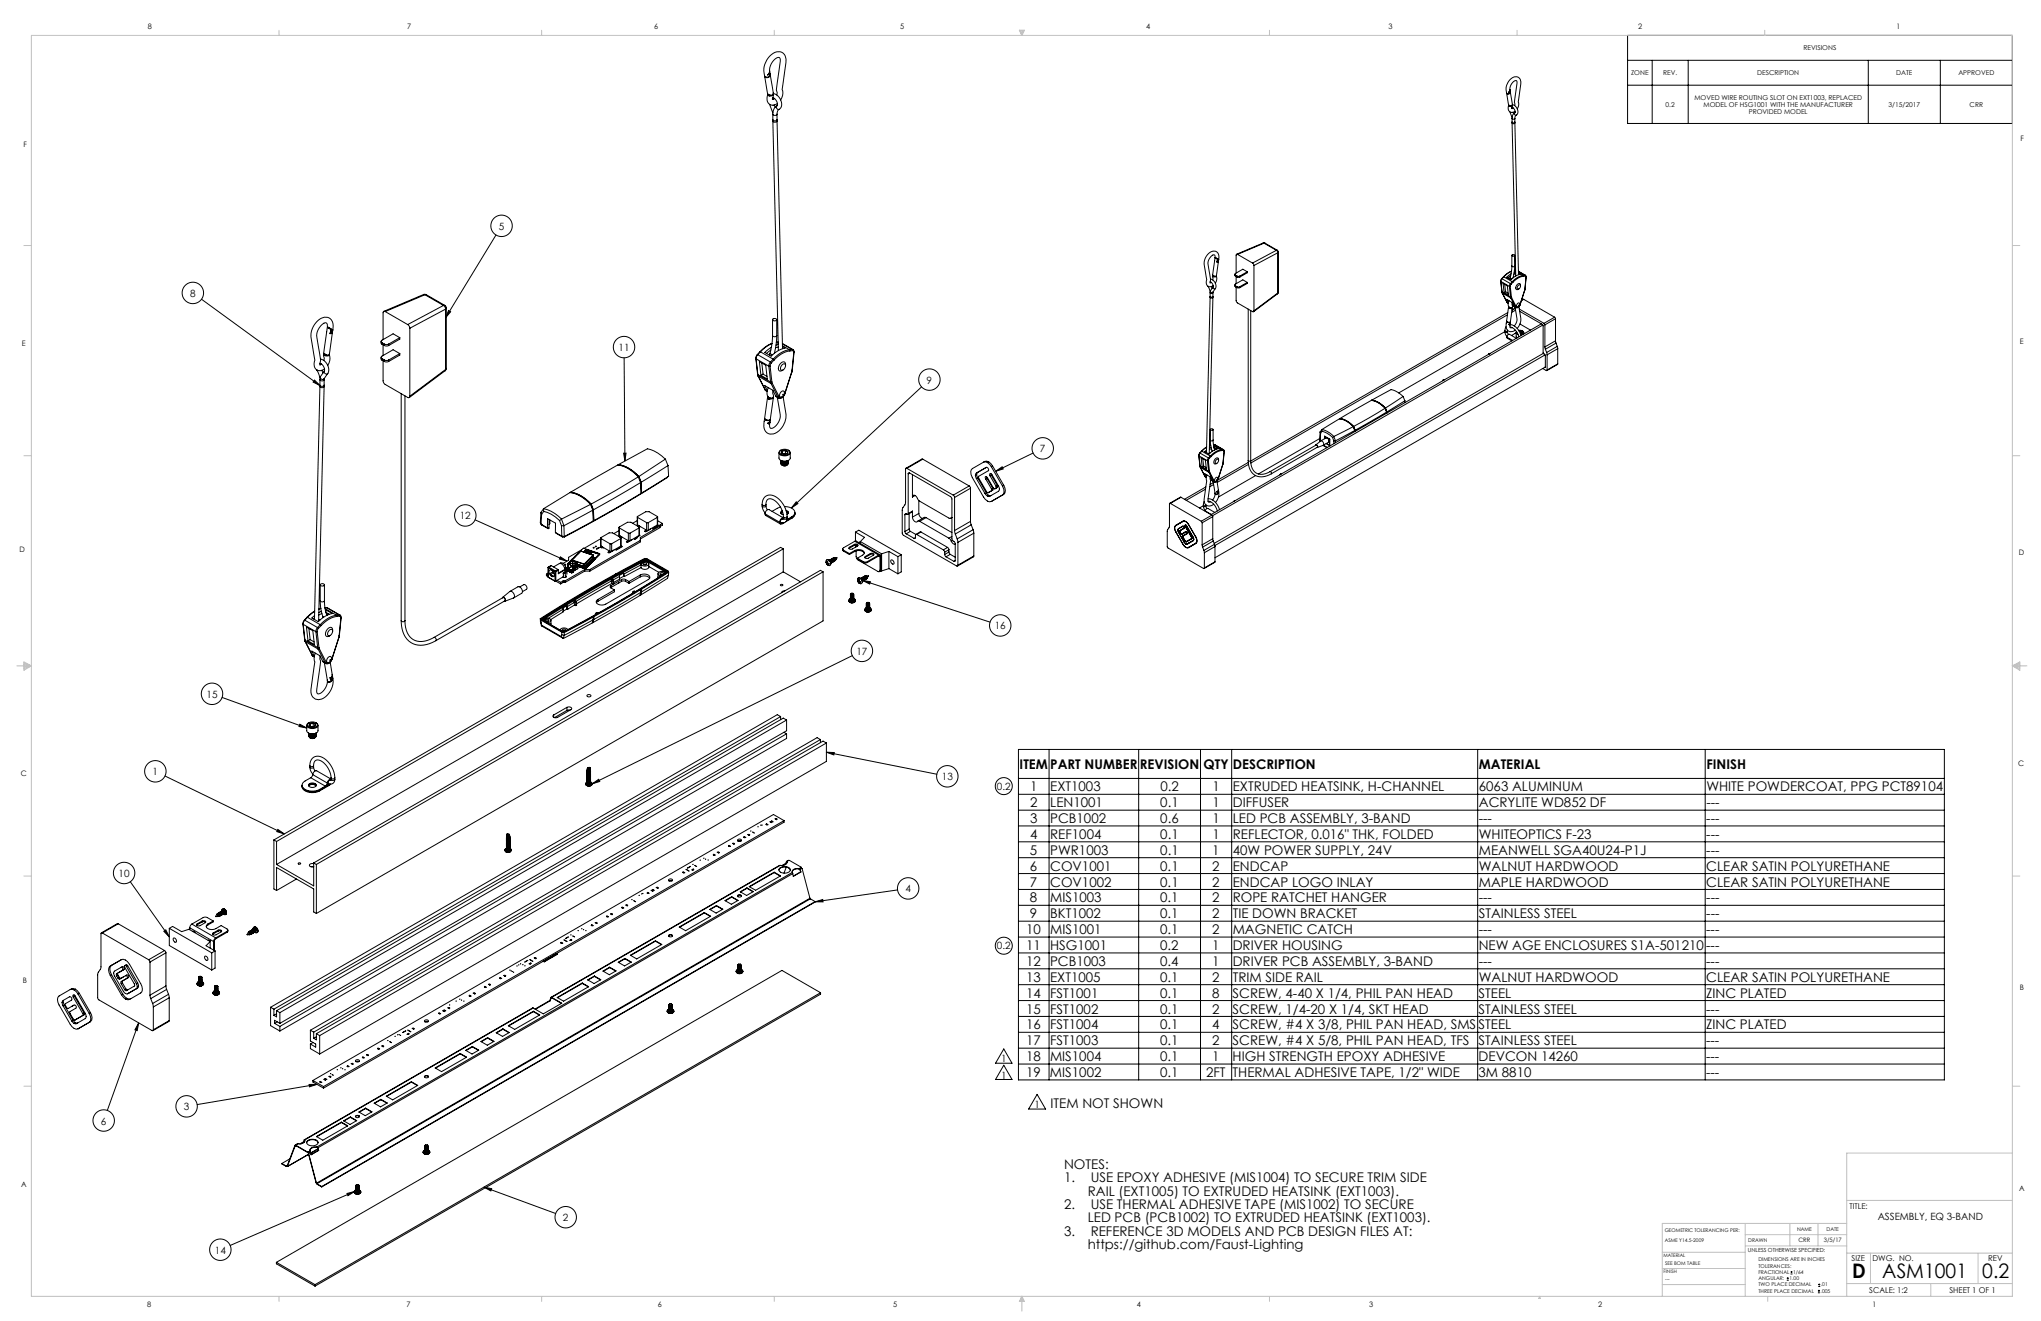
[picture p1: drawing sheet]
<svg xmlns="http://www.w3.org/2000/svg" width="864mm" height="559mm" viewBox="0 0 864 559" stroke-linecap="round" stroke-linejoin="round" font-family="sans-serif">
<defs><g id="words">
<g font-size="8.5">
<text x="783.7" y="540.7">D</text>
<text x="796.5" y="540.5">ASM1001</text>
<text x="838.8" y="540.7">0.2</text>
</g>
<g font-size="5.6">
<text x="431.4" y="325.3">ITEM</text>
<text x="444.4" y="325.3">PART NUMBER</text>
<text x="482.3" y="325.3">REVISION</text>
<text x="509.3" y="325.3">QTY</text>
<text x="521.6" y="325.3">DESCRIPTION</text>
<text x="625.7" y="325.3">MATERIAL</text>
<text x="722" y="325.3">FINISH</text>
<text x="435.8" y="334.8">1</text>
<text x="444.4" y="334.8">EXT1003</text>
<text x="491" y="334.8">0.2</text>
<text x="513" y="334.8">1</text>
<text x="521.6" y="334.8">EXTRUDED HEATSINK, H-CHANNEL</text>
<text x="625.7" y="334.8">6063 ALUMINUM</text>
<text x="722" y="334.8">WHITE POWDERCOAT, PPG PCT89104</text>
<text x="435.8" y="341.5">2</text>
<text x="444.4" y="341.5">LEN1001</text>
<text x="491" y="341.5">0.1</text>
<text x="513" y="341.5">1</text>
<text x="521.6" y="341.5">DIFFUSER</text>
<text x="625.7" y="341.5">ACRYLITE WD852 DF</text>
<text x="722" y="341.5">---</text>
<text x="435.8" y="348.2">3</text>
<text x="444.4" y="348.2">PCB1002</text>
<text x="491" y="348.2">0.6</text>
<text x="513" y="348.2">1</text>
<text x="521.6" y="348.2">LED PCB ASSEMBLY, 3-BAND</text>
<text x="625.7" y="348.2">---</text>
<text x="722" y="348.2">---</text>
<text x="435.8" y="354.9">4</text>
<text x="444.4" y="354.9">REF1004</text>
<text x="491" y="354.9">0.1</text>
<text x="513" y="354.9">1</text>
<text x="521.6" y="354.9">REFLECTOR, 0.016&quot; THK, FOLDED</text>
<text x="625.7" y="354.9">WHITEOPTICS F-23</text>
<text x="722" y="354.9">---</text>
<text x="435.8" y="361.6">5</text>
<text x="444.4" y="361.6">PWR1003</text>
<text x="490.9" y="361.6">0.1</text>
<text x="513" y="361.6">1</text>
<text x="521.6" y="361.6">40W POWER SUPPLY, 24V</text>
<text x="625.7" y="361.6">MEANWELL SGA40U24-P1J</text>
<text x="722" y="361.6">---</text>
<text x="435.8" y="368.3">6</text>
<text x="444.4" y="368.3">COV1001</text>
<text x="490.9" y="368.3">0.1</text>
<text x="513" y="368.3">2</text>
<text x="521.6" y="368.3">ENDCAP</text>
<text x="625.7" y="368.3">WALNUT HARDWOOD</text>
<text x="722" y="368.3">CLEAR SATIN POLYURETHANE</text>
<text x="435.8" y="375">7</text>
<text x="444.3" y="375">COV1002</text>
<text x="490.9" y="375">0.1</text>
<text x="513" y="375">2</text>
<text x="521.6" y="375">ENDCAP LOGO INLAY</text>
<text x="625.7" y="375">MAPLE HARDWOOD</text>
<text x="722" y="375">CLEAR SATIN POLYURETHANE</text>
<text x="435.8" y="381.7">8</text>
<text x="444.3" y="381.7">MIS1003</text>
<text x="490.9" y="381.7">0.1</text>
<text x="512.9" y="381.7">2</text>
<text x="521.6" y="381.7">ROPE RATCHET HANGER</text>
<text x="625.7" y="381.7">---</text>
<text x="722" y="381.7">---</text>
<text x="435.8" y="388.4">9</text>
<text x="444.3" y="388.4">BKT1002</text>
<text x="490.9" y="388.4">0.1</text>
<text x="512.9" y="388.4">2</text>
<text x="521.6" y="388.4">TIE DOWN BRACKET</text>
<text x="625.7" y="388.4">STAINLESS STEEL</text>
<text x="722" y="388.4">---</text>
<text x="434.2" y="395.2">10</text>
<text x="444.3" y="395.2">MIS1001</text>
<text x="490.9" y="395.2">0.1</text>
<text x="512.9" y="395.2">2</text>
<text x="521.6" y="395.2">MAGNETIC CATCH</text>
<text x="625.7" y="395.2">---</text>
<text x="722" y="395.2">---</text>
<text x="434.2" y="401.9">11</text>
<text x="444.3" y="401.9">HSG1001</text>
<text x="490.9" y="401.9">0.2</text>
<text x="512.9" y="401.9">1</text>
<text x="521.6" y="401.9">DRIVER HOUSING</text>
<text x="625.7" y="401.9">NEW AGE ENCLOSURES S1A-501210</text>
<text x="721.9" y="401.9">---</text>
<text x="434.2" y="408.6">12</text>
<text x="444.3" y="408.6">PCB1003</text>
<text x="490.9" y="408.6">0.4</text>
<text x="512.9" y="408.6">1</text>
<text x="521.6" y="408.6">DRIVER PCB ASSEMBLY, 3-BAND</text>
<text x="625.7" y="408.6">---</text>
<text x="721.9" y="408.6">---</text>
<text x="434.2" y="415.3">13</text>
<text x="444.3" y="415.3">EXT1005</text>
<text x="490.9" y="415.3">0.1</text>
<text x="512.9" y="415.3">2</text>
<text x="521.6" y="415.3">TRIM SIDE RAIL</text>
<text x="625.7" y="415.3">WALNUT HARDWOOD</text>
<text x="721.9" y="415.3">CLEAR SATIN POLYURETHANE</text>
<text x="434.2" y="422">14</text>
<text x="444.3" y="422">FST1001</text>
<text x="490.9" y="422">0.1</text>
<text x="512.9" y="422">8</text>
<text x="521.6" y="422">SCREW, 4-40 X 1/4, PHIL PAN HEAD</text>
<text x="625.7" y="422">STEEL</text>
<text x="721.9" y="422">ZINC PLATED</text>
<text x="434.2" y="428.7">15</text>
<text x="444.3" y="428.7">FST1002</text>
<text x="490.9" y="428.7">0.1</text>
<text x="512.9" y="428.7">2</text>
<text x="521.6" y="428.7">SCREW, 1/4-20 X 1/4, SKT HEAD</text>
<text x="625.7" y="428.7">STAINLESS STEEL</text>
<text x="721.9" y="428.7">---</text>
<text x="434.2" y="435.5">16</text>
<text x="444.3" y="435.5">FST1004</text>
<text x="490.9" y="435.5">0.1</text>
<text x="512.9" y="435.5">4</text>
<text x="521.6" y="435.5">SCREW, #4 X 3/8, PHIL PAN HEAD, SMS</text>
<text x="625.6" y="435.5">STEEL</text>
<text x="721.9" y="435.5">ZINC PLATED</text>
<text x="434.2" y="442.2">17</text>
<text x="444.3" y="442.2">FST1003</text>
<text x="490.9" y="442.2">0.1</text>
<text x="512.9" y="442.2">2</text>
<text x="521.6" y="442.2">SCREW, #4 X 5/8, PHIL PAN HEAD, TFS</text>
<text x="625.6" y="442.2">STAINLESS STEEL</text>
<text x="721.9" y="442.2">---</text>
<text x="434.2" y="448.9">18</text>
<text x="444.3" y="448.9">MIS1004</text>
<text x="490.9" y="448.9">0.1</text>
<text x="512.9" y="448.9">1</text>
<text x="521.5" y="448.9">HIGH STRENGTH EPOXY ADHESIVE</text>
<text x="625.6" y="448.9">DEVCON 14260</text>
<text x="721.9" y="448.9">---</text>
<text x="434.2" y="455.6">19</text>
<text x="444.3" y="455.6">MIS1002</text>
<text x="490.9" y="455.6">0.1</text>
<text x="510.3" y="455.6">2FT</text>
<text x="521.5" y="455.6">THERMAL ADHESIVE TAPE, 1/2&quot; WIDE</text>
<text x="625.6" y="455.6">3M 8810</text>
<text x="721.9" y="455.6">---</text>
<text x="444.5" y="468.7">ITEM NOT SHOWN</text>
<text x="450.2" y="494.5">NOTES:</text>
<text x="450.2" y="500.1">1.</text>
<text x="461.5" y="500.1">USE EPOXY ADHESIVE (MIS1004) TO SECURE TRIM SIDE</text>
<text x="460.2" y="505.8">RAIL (EXT1005) TO EXTRUDED HEATSINK (EXT1003).</text>
<text x="450.2" y="511.4">2.</text>
<text x="461.5" y="511.4">USE THERMAL ADHESIVE TAPE (MIS1002) TO SECURE</text>
<text x="460.2" y="517">LED PCB (PCB1002) TO EXTRUDED HEATSINK (EXT1003).</text>
<text x="450.2" y="522.7">3.</text>
<text x="461.5" y="522.7">REFERENCE 3D MODELS AND PCB DESIGN FILES AT:</text>
<text x="460.2" y="528.3">https://github.com/Faust-Lighting</text>
</g>
<g font-size="4.2">
<text x="211.1" y="97.2">5</text>
<text x="80.4" y="125.6">8</text>
<text x="261.7" y="148.5">11</text>
<text x="392.1" y="162.3">9</text>
<text x="440" y="191.3">7</text>
<text x="194.5" y="219.7">12</text>
<text x="420.9" y="266.3">16</text>
<text x="362.4" y="277">17</text>
<text x="87.4" y="295.2">15</text>
<text x="64.6" y="328">1</text>
<text x="398.5" y="330.1">13</text>
<text x="421.8" y="334.1">0.2</text>
<text x="50.2" y="371">10</text>
<text x="383.1" y="377.5">4</text>
<text x="421.8" y="401.6">0.2</text>
<text x="423.6" y="449.3">1</text>
<text x="423.6" y="456.3">1</text>
<text x="77.8" y="469.7">3</text>
<text x="437.7" y="468.7">1</text>
<text x="42.7" y="475.7">6</text>
<text x="238.2" y="516.6">2</text>
<text x="794.5" y="516.2">ASSEMBLY, EQ 3-BAND</text>
<text x="90.9" y="530.3">14</text>
</g>
<g font-size="3.4">
<text x="782.6" y="511.2">TITLE:</text>
<text x="783.5" y="533.3">SIZE</text>
<text x="792.3" y="533.3">DWG. NO.</text>
<text x="841.3" y="533.4">REV</text>
<text x="790.9" y="546.8">SCALE: 1:2</text>
<text x="824.8" y="546.8">SHEET 1 OF 1</text>
</g>
<g font-size="3.2">
<text x="62.5" y="12.4">8</text>
<text x="172.3" y="12.3">7</text>
<text x="276.8" y="12.4">6</text>
<text x="380.9" y="12.4">5</text>
<text x="485" y="12.3">4</text>
<text x="587.5" y="12.4">3</text>
<text x="693.2" y="12.4">2</text>
<text x="802.4" y="12.4">1</text>
<text x="854.9" y="59.8">F</text>
<text x="9.9" y="62">F</text>
<text x="9.3" y="146.5">E</text>
<text x="854.7" y="145.5">E</text>
<text x="8.2" y="233.6">D</text>
<text x="854.3" y="234.9">D</text>
<text x="8.9" y="328.1">C</text>
<text x="853.9" y="324.1">C</text>
<text x="9.7" y="415.8">B</text>
<text x="854.6" y="418.6">B</text>
<text x="9" y="502">A</text>
<text x="854.3" y="503.9">A</text>
<text x="62.3" y="552.9">8</text>
<text x="172" y="552.9">7</text>
<text x="278.3" y="552.9">6</text>
<text x="377.9" y="552.8">5</text>
<text x="481" y="552.8">4</text>
<text x="579.3" y="552.8">3</text>
<text x="676.2" y="552.9">2</text>
<text x="792.4" y="552.8">1</text>
</g>
<g font-size="2.8">
<text x="763.2" y="21.3">REVISIONS</text>
<text x="690.2" y="31.9">ZONE</text>
<text x="703.7" y="31.9">REV.</text>
<text x="743.6" y="31.9">DESCRIPTION</text>
<text x="802.3" y="31.9">DATE</text>
<text x="828.6" y="31.9">APPROVED</text>
<text x="704.7" y="45.2">0.2</text>
<text x="717" y="42.4">MOVED WIRE ROUTING SLOT ON EXT1003, REPLACED</text>
<text x="720.8" y="45.2">MODEL OF HSG1001 WITH THE MANUFACTURER</text>
<text x="799.1" y="45.2">3/15/2017</text>
<text x="833.4" y="45.2">CRR</text>
<text x="740" y="48">PROVIDED MODEL</text>
</g>
<g font-size="2.5">
<text x="761" y="525.3">CRR</text>
<text x="771.7" y="525.4">3/5/17</text>
</g>
<text font-size="2.4" x="739.6" y="529.5">UNLESS OTHERWISE SPECIFIED:</text>
<g font-size="2.2">
<text x="760.4" y="520.6">NAME</text>
<text x="772.9" y="520.7">DATE</text>
<text x="739.7" y="525.4">DRAWN</text>
<text x="744" y="533.6">DIMENSIONS ARE IN INCHES</text>
<text x="744" y="536.3">TOLERANCES:</text>
<text x="744" y="538.9">FRACTIONAL</text>
<text x="758.8" y="538.9">1/64</text>
<text x="744" y="541.6">ANGULAR:</text>
<text x="744" y="544.2">TWO PLACE DECIMAL</text>
<text x="757.2" y="541.6">1.00</text>
<text x="770.5" y="544.2">.01</text>
<text x="744" y="546.9">THREE PLACE DECIMAL</text>
<text x="770.3" y="546.9">.005</text>
</g>
<g font-size="2.1">
<text x="704.4" y="521.1">GEOMETRIC TOLERANCING PER:</text>
<text x="704.4" y="525.4">ASME Y14.5-2009</text>
<text x="704.5" y="535">SEE BOM TABLE</text>
<text x="704.5" y="541.8">---</text>
</g>
<g font-size="2">
<text x="703.9" y="531.8">MATERIAL</text>
<text x="703.9" y="538.7">FINISH</text>
</g>
</g></defs>
<g fill="none" stroke="#000" stroke-width=".42">
<path d="M688.7 15h162.8v37.2h-162.8zM324.3 32.7l-.2 .1M324.9 39.9v.1a2.79 2.79 0 0 0 .3 3.7 2.79 2.79 0 0 0 3.7 0M324.9 39.8l.2 .6-1.6-8.2 .2 .2a5.5 5.5 0 0 1-.1-5.3 6.8 6.8 0 0 1 6.5-5.2 3.6 3.6 0 0 1 2.5 4.5l-1.6 11.3a4.5 4.5 0 0 1-.7 4.6M325.2 31.3l.1 .1M325.3 31.4l.4-.4 .2 .9M325.5 31.3h.2M325.6 30l-.3 1.4M325.6 30l-.3 1.1-.5 .6 .9-.4M325.6 30a5.8 5.8 0 0 1 3.9-5.7l.6 .5 .1 1.1-1.7 12 .3 1.4-.1 .9M325.7 31.3a1.13 1.13 0 0 1-.4 1.2 1.13 1.13 0 0 1-1.2 .1v.2M325.7 30.2l1.5 9.1a1.1 1.1 0 0 1-.7 1 1.1 1.1 0 0 1-1.2-.3l.1 .6"/>
<path d="M325.8 31.8l.1 .1M325.9 31.9l-.6 .8-1.2 .1M327.2 39.5a1.15 1.15 0 0 1-.6 1.1 1.15 1.15 0 0 1-1.2 0M327.3 39.7l-.3 2.4 .8-.5M327.4 39.6a4.6 4.6 0 0 1 2.9 6l-.6 .7M638 39.7l-.2 .1M638.6 38.7l.1 .1M638.7 38.8l.2-.2 .2 .5M638.8 38.7l.1 .1M638.9 37.9l-.2 .9M638.9 37.9l-.6 1.1 .6-.2M638.9 37.9a3.4 3.4 0 0 1 2.8-3.8l.2 1.1-1.1 8 .1 1.5"/>
<path d="M638.9 38.8l.1 .4M638.9 38l1 6.1-.4 .6-.8-.1v.3M639 39.1h.1M639 39.2l-1.2 .6M639.1 39.1l-.5 .6-.8 .1M688.7 25.5h162.8M688.7 36h162.8M699.1 25.5v26.7M714.3 25.5v26.7M790.5 25.5v26.7M821 25.5v26.7M325.6 44.1l1.4 3.6"/>
<path d="M325.9 40.2l-.5 .4M326.8 42.1l.1-.7a2.8 2.8 0 0 1 1.9 3.3M327 48.3a1.01 1.01 0 0 0 1.8 0M327 50.6a1.03 1.03 0 0 0 1.8 0M327 48.3v2.3M327 50.6v.6M327 51.2l2.3 97.1M327.6 44.4l.4 .9M328.8 48.3v2.3M328.8 50.6v.6M328.8 51.2a1 1 0 0 1-.9 .5 1 1 0 0 1-.9-.5M328.8 51.2l2.3 96.3"/>
<path d="M328.8 44.7a.91 .91 0 0 0-.2 1.1 .91 .91 0 0 0 1.1 .5M328.8 44.7h.1M328.8 44.7l-1.2 1.2-.6 2.4M329.7 46.3l-.6 .6-.3 1.4M638.4 44.5v.1a1.84 1.84 0 0 0 .2 2.4 1.84 1.84 0 0 0 2.5 0M638.4 44.4l.1 .4zM638.4 44.4l-.8-4.9a5.2 5.2 0 0 1 4.2-7l.9 .4a3.2 3.2 0 0 1 .6 3.7l-.9 6.6a2.51 2.51 0 0 1-.4 2.9M638.8 47.3l1 2.4M639 44.7l-.3 .2M639.7 46l.2-.5a1.98 1.98 0 0 1 1.1 2.2M639.8 50.1a.69 .69 0 0 0 1.2 0M639.8 51.6a.68 .68 0 0 0 1.2 0"/>
<path d="M639.8 51.6v.4M639.8 52l1.5 64.8M639.9 44.2l-.3 .6-.9 .1M640 44.4l-.2 1.5 .5-.3M640 44.3a2.75 2.75 0 0 1 1.6 4.4M640.2 47.5l.2 .6M641 50.1v1.5M641 51.6v.4M641 52a.68 .68 0 0 1-1.2 0M641 52l1.5 64.2M641 47.7a.61 .61 0 0 0-.1 .7 .61 .61 0 0 0 .7 .3M641 47.7l-1 1.2-.2 2.7"/>
<path d="M641 47.7h.1M641.6 48.7l-.6 1.4M209.9 99.4l-21.4 35M512 119.2h.1a2.03 2.03 0 0 1 1.2 2.2M512.2 118a3 3 0 0 1 2 4.1M513.1 116.7v1.7M513.1 116.5l.1 .4zM513.9 116.9l-.5 .1M514.1 108.9l-.2-1a3.7 3.7 0 0 0-2.6 4.9l.3 1.7a8.6 8.6 0 0 1 .4 4.9v.3l.5-.3M514.3 109l-1.1 7.5M514.5 109.1l1.1 .7M514.5 109.1l1 .8-.4 .2"/>
<path d="M514.5 109.1l.8 .5M514.6 116.7a.62 .62 0 0 1-.5 .6 .62 .62 0 0 1-.7-.3M514.6 116.8v.1a1.84 1.84 0 0 1 0 2.3l-.4 .6M514.9 110.6l.2 .1M515.1 110.1l.1 .1M515.1 110.1l-.3 .8 .7-.3M515.2 110.2l-.1 .5M515.3 109.6l.3 .2M515.3 109.6l-.1 .1M515.5 110.7l-.8 6-.5 .2-.7-.3-.1 .4M515.6 109.8l-.4 .4M515.7 109.8a2.53 2.53 0 0 0-1.1-3.4 2.53 2.53 0 0 0-3.4 1 6.2 6.2 0 0 0-1.3 6.7l.7 4.1a1.91 1.91 0 0 0 .3 2.5 1.91 1.91 0 0 0 2.4 .1"/>
<path d="M515.7 109.8l-.2 .7-.4 .2M522.5 116l.2 .8M522.7 116.4l.7 .4M522.7 116.4v.4M522.7 116.8l.7 .4M523 117v3M523.4 116.8h1.2M523.4 117.2h1.2M523.4 116.8v.4M523.6 107.6h-.4l-.2 .4v7.5M523.6 107.6l6.4 3.7M524.6 116.8v.4"/>
<path d="M527.8 115l-1.9-1.1-3.3 1.9 .1 .6M527.8 119.5l-1.9-1.1-3.3 1.9 .1 .6M527.8 115v.4l-3.2 1.8M527.8 119.5v.4l-3.2 1.8M527.8 115l-3.2 1.8M527.8 119.5l-3.2 1.8M530 111.3l.6 1M530.6 112.3v19.2M534.5 102.8h.7M534.5 102.8l.3 .1M534.5 102.8l-11.3 4.8M534.8 102.9l-11.2 4.7"/>
<path d="M534.8 102.9l5.3 3M535.2 102.8l-.4 .1M535.2 102.8l5.2 3.1M540.1 105.9l.6 1M540.1 105.9l-10.1 5.4M540.4 105.9l.5 .7M540.4 105.9h-.3M540.7 106.9l-10.1 5.4M540.7 106.9v17M540.9 106.6l-.2 .3M540.9 106.6v17M635 119l.1 .1"/>
<path d="M635 119l.6 4.5M635.1 119.1l3.6 2M635.4 117.9l-.4 1.1M635.4 117.9h.1M635.5 117.9l-.4 1.2M635.5 117.9l3.6 2.1M636 119.8l1.8 1.1 .4 3.9-1.8-1.1zM636.2 117.1h.1M636.2 117.1l-.8 .8M636.3 117.1l-.8 .8M636.3 117.1l3.6 2.1M639 117.5l.8 .4"/>
<path d="M639 117.5l-.1 .6M639.1 120l-.4 1.1M639.1 120l.3 .2M639.2 116.6l-1.2 1M639.5 114.8l-1.5 .8-1.7 1.5M639.5 114.7l-1.7 1-1.6 1.4M639.7 112.5l-.7 5M639.7 112.5a.68 .68 0 0 0 1.2 0M639.7 108v4.5M639.7 107.9a.52 .52 0 0 1 .7-.2 .52 .52 0 0 1 .3 .6h-.8zM639.9 119.2l.2 .2M639.9 119.2l-.8 .8"/>
<path d="M640.1 119.4l-.7 .8M640.8 114.4h.1M640.9 114.4h-.1M640.9 114.4l.4 .3M640.9 112.5l-.7 5M640.9 108v4.5M641.3 114.4h-.5M641.3 115l-.6 .2M641.3 115.8l-.7 .1M642.5 114.8l3 1.7M642.5 114.8l2.7 1.6M642.5 115.4l2 1.1"/>
<path d="M642.5 115.6l.8 .4a7.9 7.9 0 0 0-4 2.3l-1.8-1 1.9-1.5M644.5 116.5a7.8 7.8 0 0 0-4.6 2.7M644.5 116.5l.1 .3M644.6 116.8a7.6 7.6 0 0 0-4.5 2.6M645.2 116.4l.2 .4M645.2 116.4l.3 .1M645.2 116.4l-.7 .1M645.4 116.8l.3 .5M645.4 116.8h-.8M645.5 116.5l.3 .7M645.7 117.3l-.5 5M645.8 117.2l-.1 .1"/>
<path d="M645.8 117.2l-.5 5M85.3 126.6l50.1 36.5M138.5 138.2l-.3-1.5a4.2 4.2 0 0 0-3.9 3.6l-.3 1.7 1.7 10.5-.4 1.9 .7-.4M138.7 138.4l-.2-.2 .2 .4-.2-.1-1.2 8.6-.3 2.3 .2 .2M139.1 138.6v.2l1.4 .9-.6 .3-.3 1.1h.7l.3-.4M139.1 138.6l1.7 1M139.1 138.6l1.2 .7M140.3 139.3l.5 .3M140.3 139.3l-.2 .1M140.8 139.6l-.7 .5M163 131.8a.55 .55 0 0 0-.6-.1 .55 .55 0 0 0-.3 .6v11.4M163 131.8l9.5 5.5"/>
<path d="M172.5 137.3l.6 .7 .3 .9M173.4 138.9v28.7M179.2 124.6l1.2 .1M179.2 124.6l.6 .1M179.2 124.6l-16.8 7.1M179.8 124.7l-16.8 7.1M179.8 124.7l7.8 4.5M180.4 124.7h-.6M180.4 124.7l7.8 4.5M187.6 129.2l.7 .7 .2 .9M187.6 129.2l-15.1 8.1M188.2 129.2l.6 1.1"/>
<path d="M188.2 129.2h-.6M188.5 130.8l-15.1 8.1M188.5 130.8v25.5M188.8 130.3l-.3 .5M188.8 130.3v25.5M189.8 131.4l.9 .5-2.2 2.5zM326.9 135.2v6.7M326.9 135a.91 .91 0 0 1 1-.3 .91 .91 0 0 1 .7 .7 .91 .91 0 0 1-1 .4 .91 .91 0 0 1-.7-.8zM328.7 135.2v6.7M511.1 121.1l.1 .1M511.2 121.2l.8 2.6M511.3 121.2h-.1"/>
<path d="M512 125.7v.1a.7 .7 0 0 0 1.2 0M512 125.7l-1.5 65.8M512 125.4a.68 .68 0 0 0 1.2 0M512 123.8v1.6M512 125.4v.3M512.5 121.2l.4 .8M513.2 123.6v.2M513.2 125.8l-1.5 66.2M513.2 123.8a.68 .68 0 0 1-1.2 0M513.2 123.8v1.6M513.2 125.4v.4M513.3 121.4l-1.1 1.5a.61 .61 0 0 0 .2 .8 .61 .61 0 0 0 .8-.1l1-1.5"/>
<path d="M513.3 121.4a.61 .61 0 0 0 .2 .7 .61 .61 0 0 0 .7 0M522.5 120.5l.2 .8M522.7 120.9v.4M522.7 120.9l.7 .4M522.7 121.3l.7 .4M523 121.5v5.6l.3 .8 6.7 3.9 .4 .1 .2-.4M523.4 121.3h1.2M523.4 121.7h1.2M523.4 121.3v.4M524.6 121.3v.4M528.2 130.8v64M529.2 131.4v63.4"/>
<path d="M540.5 124.3l-10.1 7.5M540.7 123.9l-.2 .4M540.7 123.9l-10.1 7.6M540.9 123.6l-.4 .7M540.9 123.6l-.2 .3M635.6 123.5v.4M635.6 123.5l.1 .5M635.6 123.5l3.6 2.1M635.6 123.9l.1 .1M635.6 123.9l2.1 3.9M635.7 124l3.6 2M636.7 120.2l.3 3.2"/>
<path d="M636.8 140l.5 .3 .5-.3M636.8 140v.4M637 123.4l-.6 .3M637 123.4l1.1 .6M637.3 138.2l-.5 1.8M637.5 136a3.1 3.1 0 0 0 1.5 4.3h.9l1.3-.7M637.7 127.8l.2 .3M637.7 127.8l.5 .5-.3-.2M637.8 136.4l1.3-.2-.2 .8M637.8 136.4h1.2M637.8 140v.4M637.8 133.2l-108.5 62.7"/>
<path d="M637.9 139.6l-.1 .4M638 132.2l-108.8 62.8M638.1 136.3l-.3 .1M638.2 128l-.7-1.4 2.3 1.3 .8 1.6M638.3 129.9l-.7 6.3-.1-.3M638.5 137.2l.2 .1M638.5 127.2l-.4 1.3 .3 1.8v-.6M638.7 121.1l.5 4.5M638.7 137.3v.2M638.7 137.3h.1M638.9 136.3l.1 .1M638.9 137h.1"/>
<path d="M638.9 137l-.6 .2 .6 .4 .2 1h.7M638.9 137.3a6 6 0 0 1 4.7 4.6M638.9 137l-.2 .3M638.9 138.4a5 5 0 0 1 3.7 4M639 137l-.1 .4M639 136.4l-.1 .6M639 121.1h-.3M639 121.1l.5 4.5M639.1 130.1l-.4 .4M639.2 125.6l.1 .4M639.3 126l2 3.9M639.4 120.2l-.4 .9"/>
<path d="M639.5 125.6l.1 .4M639.5 125.6h-.3M639.6 126h-.3M639.6 126l2 3.8M639.8 130l-1.1 .5M639.9 130v1.1M639.9 128.1v1.8l-1.2 .1v.5M639.9 130.1l-.9 6.4M640.2 129.2h-.3M640.2 129.2l.3 .2M640.3 129l-.3 .2M640.4 129.1l-.2 .1"/>
<path d="M640.6 129.5l.9 .6M640.6 129.5l.7 .4M641 130.5l-1.2 .7M641 130.5l-.4 .2M641 130.5l.2 .1M641 129.9l.3 1.7a6.6 6.6 0 0 1-.2 5.8l-.4 .5M641.3 129.9l.1 .2M641.3 131.2l-1.7 .9M641.6 129.8l-.3 .1M642 128.5l.7-.4a.92 .92 0 0 1 .2 1.2 .92 .92 0 0 1-1.2 .3zM642.3 120.9l.5-.4a.83 .83 0 0 1 .6 .8 .83 .83 0 0 1-.6 .8l-.5 .2-.3-.2zM642.6 139.8a1.14 1.14 0 0 1 1.3 0 1.14 1.14 0 0 1 .4 1.2l-.9 .3"/>
<path d="M642.7 129.8l.3 2.1a6.6 6.6 0 0 1-1 7M642.8 130.7l10.5 6.1M643 131.7l9.9 5.9v11.5l1 1.4v4.7l-.4 .3M643.1 137.1l4.5 2.5M643.1 129a.99 .99 0 0 1-1.5 .8M643.2 128.9h.1M643.2 128.9a1.47 1.47 0 0 1-1.8 1.2M643.4 121a.86 .86 0 0 0-.7-1.2 .86 .86 0 0 0-1 .9l-.3 .7a.75 .75 0 0 0 .2 1.1 .75 .75 0 0 0 1.1-.3M644.1 139.9a.86 .86 0 0 1 .5 1.2 .86 .86 0 0 1-1.1 .4M644.7 126.6l-.9 .4M644.7 126.6l13.1 7.6M644.7 126.6l-1 .6"/>
<path d="M645.1 122.8l-2 6.2M645.2 122.8h-.1M645.2 122.8l-2 6.1M645.2 122.3l-.1 .5M645.3 122.2l-.1 .6M645.3 122.2l-.1 .1M652.2 137l-139.8 80.7M652.8 137.5l-139.8 80.7M653.3 136.8l.4 .6M653.7 137.4v9.4M657.8 134.2l.4 .6M657.8 134.2l-4.5 2.6"/>
<path d="M658.2 134.8l-4.5 2.6M658.2 134.8v9.4M134 156.5l.1 .2M134.1 156.7l1 2 .3 1.9M134.2 156.6l-.1 .1M135.4 153.7a2.98 2.98 0 0 1 1.8 3.2M135.6 151.9a4.5 4.5 0 0 1 3.1 6.1M136.1 156.7l.5 1.1M136.9 149.9l.3 1.7-.2 .9M137 149.7l.1 .5zM137.2 156.9l-1.6 2.4a.91 .91 0 0 0 .3 1 .91 .91 0 0 0 1.2 0l1.6-2.3M137.2 156.9a.91 .91 0 0 0 .4 1.1 .91 .91 0 0 0 1.1 0"/>
<path d="M138.2 150.1l-.7 .3M139.3 150.1l-.7 .5-1.1-.2M139.3 150.2a2.76 2.76 0 0 1-.1 3.4l-.5 1M139.7 140.8l.2 .1M139.9 140l.2 .1M139.9 140.9h.4a5.1 5.1 0 0 0 .4-4.8 3.5 3.5 0 0 0-5.9-.7 9.3 9.3 0 0 0-2.7 10.6l1.1 6.3a3.3 3.3 0 0 0 1.5 4.5l1.5-.2 1.1-.5M140.1 140.1l-.2 .8M140.6 140.9l-1.2 8.3a.91 .91 0 0 1-.5 1.1 .91 .91 0 0 1-1.1-.4l-.3-.1v.6M161.2 144.4l.1 .8 .3 .4M161.2 151.2l.1 .7 .3 .4M161.6 151.7l1.1 .6M161.6 145l1.1 .6"/>
<path d="M161.6 145v.6M161.6 151.7v.6M161.6 145.6l1.1 .6M161.6 152.3l1.1 .6M162.1 152.6v8.5l.4 1.1 10 5.9a.55 .55 0 0 0 .6 .1 .55 .55 0 0 0 .3-.6M162.1 145.9v4.5M162.7 145.6l.8 .2 .9-.2M162.7 146.2l.8 .2 .9-.2M162.7 152.3l.8 .2 .9-.2M162.7 152.9l.8 .2 .9-.2M162.7 145.6v.6M162.7 152.3v.6"/>
<path d="M164.4 145.6v.6M164.4 152.3v.6M169.2 142.8l-2.9-1.6-4.7 2.7a.55 .55 0 0 0-.4 .5 .55 .55 0 0 0 .4 .6M169.2 149.6l-2.9-1.7-4.7 2.8a.55 .55 0 0 0-.4 .5 .55 .55 0 0 0 .4 .5M169.2 142.8v.7l-4.8 2.7M169.2 149.6v.6l-4.8 2.7M169.2 142.8l-4.8 2.8M169.2 149.6l-4.8 2.7M188.3 156.8l-15.1 11.4M188.5 156.3l-.2 .5M188.5 156.3l-15.1 11.3M188.8 155.8l-.5 1"/>
<path d="M188.8 155.8l-.3 .5M264.1 151.4l.3 43.6M319.8 151.6l.1 .2M319.8 151.6l.8 6.7M319.9 151.8l5.4 3.1M319.9 151.8l.8 6.7M320.4 150l-.6 1.6M320.4 150h.2M320.6 158.3l.2 .7M320.6 158.3l.1 .2M320.6 150l-.7 1.8M320.6 150l5.4 3.1"/>
<path d="M320.7 158.5l.2 .6M320.7 158.5l5.4 3.1M320.8 159l.1 .1M320.8 159l2.9 5.8M320.9 159.1l5.3 3.1M320.9 159.1l2.9 5.8M321.3 152.9l2.7 1.6 .7 5.8-2.7-1.5zM321.6 148.8h.1M321.6 148.8l-1.2 1.2M321.7 148.8l-1.1 1.2M321.7 148.8l5.4 3.1M322.3 153.5l.6 4.8"/>
<path d="M322.9 158.3l-.9 .5M322.9 158.3l1.6 .9M325.3 154.9l.8 6.7M325.8 149.4l1.2 .6M325.8 149.4l-.2 .9M325.8 154.9h-.5M325.8 154.9l.8 6.7M326 153.1l-.7 1.8M326 153.1l.4 .4M326.1 148.1l-1.8 1.4M326.4 153.5l-.6 1.4M326.6 145.3l-2.3 1.3-2.6 2.2"/>
<path d="M326.6 145.3l-2.6 1.4-2.4 2.1M326.9 141.9l-.4 4.2-.7 3.3M326.9 141.9a1.03 1.03 0 0 0 1.8 0M327.1 151.9l.4 .4M327.1 151.9l-1.1 1.2M327.5 152.3l-1.1 1.2M328.7 144.8l-.2 .1M328.7 144.8l.6 .4M328.7 141.9l-.3 3.4-.8 4.2M329.3 144.7l-.6 .1M329.3 145.7l-1 .3M329.3 146.8l-1.1 .3"/>
<path d="M330.8 154.5l1-.6a1.6 1.6 0 0 1 .3 1.8 1.6 1.6 0 0 1-1.6 .9l-.3-.7zM331.1 145.3l4.5 2.6M331.1 145.4l4.1 2.4M331.1 146.2l2.9 1.7M331.1 146.6l1.1 .6a11.8 11.8 0 0 0-5.9 3.5l-2.7-1.6 2.8-2.2M332.4 154.7a1.15 1.15 0 0 0-.6-1.6 1.15 1.15 0 0 0-1.5 .6l-.9 1.6a1.12 1.12 0 0 0 .4 1.6 1.12 1.12 0 0 0 1.5-.4M334 147.9a11.8 11.8 0 0 0-6.9 4M334 147.9l.2 .5M334.2 148.4a11.4 11.4 0 0 0-6.7 3.9M335.1 157.4h.1M335.1 157.4l-3 9.2M335.1 156.6l-.1 .8"/>
<path d="M335.2 147.8l.2 .5M335.2 147.8l.3 .1M335.2 147.8l-1.2 .1M335.2 156.5l-.1 .9M335.2 156.5l-.1 .1M335.4 148.3l.4 .2 .1 .6M335.4 148.3l-1.2 .1M335.5 147.9l.5 1M335.9 149.1l-.8 7.5M336 148.9l-.1 .2M336 148.9l-.8 7.6M629.9 149.8h.1"/>
<path d="M630.1 149.6h.1M630.5 149.5l-.4 .1M636.8 140.4l.8 2M636.8 140.3l-45 25.9M637.6 142.6l.4-.9 .7-.3 2.9 1.7M637.6 142.6l.2 .5 1.9 1.1M637.6 142.6l2.4 1.4M637.8 140.4l.5 1.1M637.8 140.4l-.5 .3-.5-.3M641.5 140.7l.1 1.7 .4 .4M641.5 140.8l-1.9 1.1M641.7 140.3l-.1 .6 .7 .5"/>
<path d="M641.7 140.4l.4 .7M642 142.8v.1M643.3 140l.7 .4M643.3 140h-.5M643.3 140l-.5 .2M643.3 140v1M643.3 141h.1M643.8 140.9l-.5 .1M644 140.4l-.2 .5M644.7 140.8l.4 .3M644.7 140.7v.6M652.8 155.9l1.5 .9 .3-.3"/>
<path d="M653.1 149.5l-139.4 80.4M653.7 146.8l.2 .9M653.8 150.1l-139.8 80.7M653.9 155.2l-139.8 80.7M653.9 147.7l.5 1.4M654.4 149.1l.2 1M654.6 150.1v6.4M658.2 144.2l.2 .9M658.2 144.2l-4.5 2.6M658.4 145.1l-4.5 2.6M658.4 145.1l.5 1.4M658.9 146.5l.2 1"/>
<path d="M658.9 146.5l-4.5 2.6M659.1 153.9l-4.6 2.9M659.1 147.5l-4.5 2.6M659.1 153.9l-4.5 2.6M659.1 147.5v6.4M133.1 160.8l2.3 2.3-2.9-1.5zM135.4 163.5a1.02 1.02 0 0 0 1.7 0M135.4 163.5l-2.3 98.6M135.4 162.9a1.03 1.03 0 0 0 1.7 0M135.4 160.6v2.3M135.4 162.9v.6M137.1 160.2v.4"/>
<path d="M137.1 163.5l-2.3 99.3M137.1 160.6a1.03 1.03 0 0 1-1.7 0M137.1 160.6v2.3M137.1 162.9v.6M169.8 166.5v96.1M171.3 167.5v95.1M323.6 177l.1 .5zM323.7 164.8l.4 .5M323.7 164.8l.1 .1M323.8 164.9l.8 .7M323.8 164.9l.8 .5M324.1 177.7v-.2l1.2 .2 .6-.2-.2 1.2"/>
<path d="M324.1 177.7l1.7 .1M324.5 177.6l-.4 .1M324.6 165.2l-1-2.1 3.4 2 1.2 2.4M324.8 168.1l-1.3 8.9M325.1 164a3.7 3.7 0 0 0-.2 3.6l.1 1.1v-1M325.3 179.1l.4 .2-.3-.1M325.3 179.1l-.2-.2 .3 .3M325.4 179.2v.3M325.6 177.7l.2 .1M325.6 178.7h.1M325.7 178.7l-.4 .4M325.8 178.6l-.1 .7"/>
<path d="M325.8 177.8l-.1 .8-.9 .4 .8 .6M325.9 168.3l-.6 .6M326.1 161.6l.1 .6M326.2 162.2l3 5.9M326.6 161.6l.2 .5M326.6 161.6h-.5M326.8 162.1l-.6 .1M326.8 162.1l2.9 5.8M327 168.2l.2 .2-.4 .2-1.5 .3M327.1 165.3l-.1 1 .2 1.6M327.2 168.4l-1.3 9.5M327.2 167.9l-.6 .5-1.2-.2-.1 .7"/>
<path d="M328.2 167.5l1.3 .9M328.2 167.5l1 .6M328.9 168l.8 5a6.1 6.1 0 0 1-3.4 8.2l-.6-.5v-1.1M329.2 168.1l.3 .3M329.7 167.9l-.5 .2M330.3 165.9l1.1-.5a1.5 1.5 0 0 1 .3 1.7 1.5 1.5 0 0 1-1.6 .8l-.3-.6zM331.4 167.8l.8 4.9a8.6 8.6 0 0 1-5 10.9 3.4 3.4 0 0 1-4-4.6l.3-1.8M332 166.6a1.49 1.49 0 0 1-2.3 1.3M332.1 166.6h.1M332.1 166.6a2.2 2.2 0 0 1-2.6 1.8M389.9 163.7l-55.1 51.2M567 177a9.8 9.8 0 0 1 5.8 3.4"/>
<path d="M567 177l-.1 .2M567 177.1a9.7 9.7 0 0 1 5.7 3.3M580.4 169.3a9.8 9.8 0 0 1 5.8 3.3M580.4 169.3v.1M580.5 169.3a9.7 9.7 0 0 1 5.7 3.3M580.5 169.3l-.1 .1M586 172.7l-13.2 7.7M586 172.7a9.8 9.8 0 0 0-5.8-3.3l-13.2 7.6M586 172.7l.7 1.6M586.2 172.6l.6 1.6M586.2 172.6l-.2 .1M586.7 174.3l-13.3 7.7"/>
<path d="M586.7 174.3v.5M586.8 174.2v.5M586.8 174.2l-.1 .1M593.7 167.7l-7.5 4.9M593.7 167.7l.7 1.8M593.7 167.7l-2.2-1.7-2.9-1.2-8.2 4.5M594.4 169.5h.1M594.4 169.5l-7.5 4.7-.7-1.6M594.4 169.5l.1 .8M610.6 160.8v.1M610.6 160.8l-.1 .3M610.6 160.9v.1"/>
<path d="M611 160.7l-.4 .2M261.6 196.7a13.1 13.1 0 0 1 8.7 4.9M261.7 196.5a14.7 14.7 0 0 1 8.6 5.1M261.7 196.5l-.2 .2M263.9 191.7h1l-.5 3.3zM281.5 194.2l1.1 2.7M281.5 194.2a15.4 15.4 0 0 0-7.6-4.4l-12.2 6.7M281.5 194.2l-11.2 7.4M282.6 196.9v.1M282.6 197l-11.3 7M282.6 197l.3 4.5-11.4 7.1M329.6 191.5l.1 2.6 .6 .6"/>
<path d="M330 190.8a2.7 2.7 0 0 1 4.1 .4 2.38 2.38 0 0 1-2.1 1.3 2.38 2.38 0 0 1-2.1-1.4zM330.3 194.7l1.8 .5 1.5-.4M330.4 195v.1M330.4 195.5v.1M330.5 190.4a1.15 1.15 0 0 0-.9 1.3 1.15 1.15 0 0 0 1.2 1 2.49 2.49 0 0 0 3.6-1.4l-.9-.9M330.5 195.8l-.1 .3M330.7 191.5a1.86 1.86 0 0 0 2.3 .3M330.7 191.5l.4 .4M330.8 196.3v.1M331 190.7l-.3 .8M331 190.7v1.1M332.3 190.5l1 .6"/>
<path d="M332.3 190.5l-1.3 .2M332.3 190.5v1.5M332.3 192l-.5 .1M332.3 192h.1M333.2 194.9l-1.2 .5-1.5-.6-.1 .2a1.84 1.84 0 0 0 3.2-.2 1.81 1.81 0 0 1-3.2 .3M333.3 191.1l-.3 .7M333.3 196.4a1.72 1.72 0 0 1-2.2 .5l.9 .2 .9-.3M333.5 195.6a1.71 1.71 0 0 1-1.4 1.2 1.71 1.71 0 0 1-1.7-.7M333.5 195.1a1.68 1.68 0 0 1-1.4 1.3 1.68 1.68 0 0 1-1.7-.8l.1-.3M333.6 195.8a1.66 1.66 0 0 1-1.5 1.3 1.66 1.66 0 0 1-1.7-1M333.6 195.3a1.82 1.82 0 0 1-3.2 .3M333.7 194.7l-.1 .1"/>
<path d="M334.4 191.5v2.3a2.72 2.72 0 0 1-4.1 .9M383.7 198.1h-.4l-.1 .4-.1 14.3-1.3 2.9 .1 10.3 22.8 13.4h.4l.2-.3M383.7 198.1l19.6 11.4M390.5 194.2h-.4l-6.8 3.9M390.5 194.2l-6.8 3.9M390.5 194.2l19.6 11.4M413.7 199.8l-.5 .9M413.7 199.8l-.6 .3M416.1 195.5l-4.7 2.7a2.8 2.8 0 0 0 0 3.8l4.7 8.2a2.91 2.91 0 0 0 3.3 1.9l5.3-3a2.91 2.91 0 0 0 0-3.8M416.1 195.5l.9-.1 .8 .3M417.3 197.7a1 1 0 0 1 .9 1.4l-4.1 2.4-.1 .4 3.7 6.4 .4 .1 1.4-.8v-.8M417.3 197.7l-4.2 2.4"/>
<path d="M417.3 197.7l-3.6 2.1M417.8 195.7l1.6 1.7M418.3 195.4l1.7 1.7M418.3 195.4l-.9-.4-1.3 .5M418.3 195.4l-.5 .3M419.4 197.4l4.8 8.2M420 197.1l-.6 .3M420 197.1l4.7 8.2M421.3 199.4l2.7-1.9 .5 .9zM437.1 191.6l-15.8 7.8M507.2 192.7l.1 .1M507.2 192.7l.5 4.5"/>
<path d="M507.3 192.8l3.6 2.1M507.3 192.8l.5 4.5M507.6 191.6l-.4 1.1M507.6 191.6l.2 .1M507.7 197.2l.2 .5M507.7 197.2l.1 .1M507.8 191.7l-.5 1.1M507.8 191.7l3.6 2M507.8 197.3l.1 .4M507.8 197.3l3.6 2.1M507.9 197.7h.1M507.9 197.7l2 3.9"/>
<path d="M507.9 197.7l3.6 2.1M508.2 193.6l1.8 1 .5 3.9-1.8-1zM508.4 190.8l.1 .1M508.4 190.8l-.8 .8M508.5 190.9l-.7 .8M508.5 190.9l3.6 2M508.9 194l.4 3.1M509.3 197.1l-.6 .4M509.3 197.1l1.1 .7M510.5 191.1l-.3 .2M510.5 189.2l-2 1.7M510.5 189.1l-2.1 1.7"/>
<path d="M510.9 194.9l.5 4.5M511.3 194.9h-.4M511.3 194.9l.5 4.4M511.4 193.7l-.5 1.2M511.4 193.7l.2 .3M511.4 199.4l.1 .4M511.5 199.8l2 3.9M511.6 194l-.3 .9M511.7 191.5l.4 .1M511.8 199.3l.1 .4M511.8 199.3l-.4 .1M511.9 199.7l-.4 .1"/>
<path d="M511.9 199.7l1.9 3.9M512.1 186.2l.8 4.5M512.1 192.9l.3 .3M512.1 186.2a.68 .68 0 0 0 1.2 0M512.1 181.7v4.5M512.1 192.9l-.7 .8M512.2 181.6a.52 .52 0 0 1 .6-.3 .52 .52 0 0 1 .3 .6h-.8zM512.3 188.3l-.6 .2 .6-.1M512.4 193.2l-.8 .8M512.4 189.1l-.7 .4M512.6 189.8l-.9 .4M512.9 190.7l.1 .2"/>
<path d="M513.3 186.2l.7 4.1M513.3 181.7v4.5M513.5 188.4l3.2 1.9M513.7 189.5l.9 .5M513.7 188.8l1.8 1a7.9 7.9 0 0 0-4 2.3l-1.8-1.1 .8-.7M513.7 188.8h-.1M513.7 188.8v.6M513.9 188.1l.2 .1M513.9 188.1h-.5M513.9 188.1l3.6 2.1M514 190.3h.1M514.1 189.7v.6"/>
<path d="M514.1 188.2l3.6 2M514.5 194.6l.5-.3a.83 .83 0 0 1 .7 .8 .83 .83 0 0 1-.7 .8l-.5 .2-.3-.3zM514.6 190h.1M515.6 194.7a.8 .8 0 0 0-.5-1 .8 .8 0 0 0-1 .6 1.05 1.05 0 0 0-.6 1.1 1.05 1.05 0 0 0 .9 .9l.5-.3M516.7 190.3a7.8 7.8 0 0 0-4.6 2.6M516.7 190.3l.1 .3M516.8 190.6a7.6 7.6 0 0 0-4.4 2.6M517.3 196.6h.1M517.3 196.6l-1.9 6.1M517.4 196.5l-2 6.2M517.4 196.1l-.1 .5M517.5 190.2l.1 .3"/>
<path d="M517.5 190.2h.2M517.5 190.2l-.8 .1M517.5 196l-.1 .5M517.5 196h.1M517.6 190.5l.3 .5M517.6 190.5l-.8 .1M517.7 190.2l.3 .7M517.9 191l-.5 5.1M518 190.9l-.1 .1M518 190.9l-.5 5.1M528.2 194.8a5.8 5.8 0 0 0 7 6.7l2.7-1.1M528.2 194.8l.5 .3 .5-.3"/>
<path d="M528.2 195.6l-12.9 7.5M528.3 196.4l-13.3 7.7M529.2 194.8a4.9 4.9 0 0 0 4.8 5.8l3.4-1.1M537.4 199.5l19.5-11.2 .5 .3v.6l-19.5 11.2M537.4 199.5l.5 .3v.6M556.7 188.4a.53 .53 0 0 1 .7 .2 .53 .53 0 0 1-.2 .7M556.8 188.2l2-1.6a1.16 1.16 0 0 1 1.1 .5 1.16 1.16 0 0 1-.1 1.3M558.4 185.8v.8M558.4 185.5l-25.9 15M558.4 186.6v.1M558.4 186.7l.1 .1M558.5 185.8h-.1"/>
<path d="M558.6 182.7v3.5M558.6 182.7l.2 .6M558.6 186.2l.4 .2M558.6 186.2v.5M558.8 183.3l-.2 2.8 .5 .3M559.3 181.7l-.7 1M559.3 181.7l.1 .8M559.3 181.7l2.2 .7 2.9 2.2M559.3 181.7h.1M559.4 182.5l2.1 .8 2.3 1.7M559.4 182.5l-.6 .8M559.8 188.4l1.6 1"/>
<path d="M559.8 188.4l-2.4 .9M560 188.3l1.6 1M560.4 185.6l.1-1.1 2.2 1.3v2.6M560.6 184.6v.9M561 185.3a1.15 1.15 0 0 1 1.1 .5 1.15 1.15 0 0 1 0 1.3M561.1 185.2a1.22 1.22 0 0 1 1 1.9l-2.2 1.3M561.1 185.2l-2.3 1.3M561.1 187.6l1.7 1M561.3 187.6l1.3 .7M561.6 185.3h.1M562.2 187h.1M562.4 186.6h.1"/>
<path d="M562.6 188.3h.1M562.6 188.3v.1M562.6 185.7v2.6M562.7 188.4l.2 .1M563.8 185l.6 1.5M564.4 186.5v1.2M564.4 184.6v.1M564.4 184.7l.7 1.8M564.4 184.7l-.6 .3M565.1 186.5h.1M565.1 186.5h-.7M565.1 186.5v.8"/>
<path d="M572.6 180.5l-8.2 4.1M572.6 180.5a9.8 9.8 0 0 0-5.8-3.4l-7.5 4.6M572.6 180.5l.6 1.6M572.7 180.4l-.1 .1M572.7 180.4l.6 1.6M572.8 180.4l.6 1.6M573.2 182.1l-8.1 4.4M573.2 182.1v.5M573.3 182v.5M573.3 182l-.1 .1M573.4 182v.5M201 219.9l38.9 17.5"/>
<path d="M228.9 216.8l-.3 4.3 .3 .6M228.9 216.7l.3 .9M228.9 216.7v.1M229.2 217.6l-.3 4.1M230 215.3l-1.1 1.4M230 215.3l.1 1M230 215.2a14.2 14.2 0 0 1 7.6 4.4M230 215.2v.1M230.1 216.3a13.6 13.6 0 0 1 6.6 3.9M230.1 216.3l-.9 1.3M232.3 219.8v3.6l-.4 .2M232.7 219.9v1.5l-.4 .5"/>
<path d="M237.6 219.6v.1M237.6 219.7l1 2.7M237.6 219.7l-.9 .5M241.4 208.4a13.1 13.1 0 0 1 8.7 4.9M241.4 208.2a14.7 14.7 0 0 1 8.7 5M241.4 208.2l-.1 .2M249.9 213.4a14.7 14.7 0 0 0-8.7-5l-11.2 6.8M249.9 213.4l-12.3 6.2M249.9 213.4l.9 2.4M250.1 213.3l-.2 .1M250.1 213.3l.9 2.3M250.1 213.2l1 2.5"/>
<path d="M250.8 215.8l-12.2 6.6M250.8 215.8l.2 4.6-12.3 6.6M251 215.6l.2 4.6M251 215.6l-.2 .2M251.1 215.7l.2 4.5M269.6 218.7l.2 3.4M269.8 218.9v-.4l3.4-2h1.5l3.4 2v.4M269.8 218.9l3.8 2.2M269.8 218.9v3.2M270.1 201.7l-20 11.5M270.1 201.7a14.7 14.7 0 0 0-8.7-5l-20 11.5M270.1 201.7l.9 2.5"/>
<path d="M270.3 201.6l-.2 .1M270.3 201.6l.9 2.4M270.3 201.6l1 2.4M271 204.2l-19.9 11.5M271 204.2l.2 4.5-19.9 11.5M271.2 204l.2 4.5M271.2 204l-.2 .1M271.3 204l.2 4.6M271.4 208.5l.1 .1M271.4 208.5l-.2 .1M278.1 218.9v3.2M278.1 218.9l-3.8 2.2"/>
<path d="M278.3 218.7l-.2 3.4M282.3 202.1a598.4 598.4 0 0 1-43.5 25M282.3 201.9v.2M282.4 201.8l-.1 .3M282.4 201.8h.1M322.5 213.4a3.6 3.6 0 0 1 1.9-3.8 3.6 3.6 0 0 1 4.2 .8 10.8 10.8 0 0 1 4.5 8.2M322.5 214l.4 1.7 .9 1.3M322.5 213.4a.92 .92 0 0 0 1.6 0M322.5 213.4v.6M323.7 217.3l.6-1.3 1-.5 6.2 3.6-1.1 .5-.5 1.3M323.7 217.3l.3 .8 6.2 3.5M323.7 217.3l6.2 3.6"/>
<path d="M324.1 213.4a1.97 1.97 0 0 1 .9-2.2 1.97 1.97 0 0 1 2.4 .3 9.1 9.1 0 0 1 4.1 7.1M324.1 214l.6 1.6M324.1 214a.9 .9 0 0 1-1.6 0M324.1 213.4v.6M330.2 214.5l-3.5 1.8M330.6 216.6l-.2 .4 .7-.7zM330.9 219.5h.1M331 216.1l-.7 .8 1.1 .8M331 219.5l.1 .1M331.1 216.6l-.7 .5M331.4 219.5a.97 .97 0 0 0-1.3 .6 .97 .97 0 0 0 .7 1.2h.2M331.5 219.2l-.1 .4-.4-.1"/>
<path d="M331.5 218.6a.9 .9 0 0 0 1.6 0M331.5 219.2a.92 .92 0 0 0 1.6 0M331.5 218.6v.6M331.9 214.3a4.1 4.1 0 0 1 4.4 2.4 2.11 2.11 0 0 1-1.2 1.9M332.6 215.9l.3 .1a.77 .77 0 0 1 .7 .8 .77 .77 0 0 1-.6 .8M332.7 216.3l.9 .7zM332.8 216.6l.7 .5M333.1 219.2a1.82 1.82 0 0 1-.9 1.8 1.82 1.82 0 0 1-2-.1M333.1 218.6v.6M335.1 218.6l-2.1 1.2M335.1 218.6v.6M335.1 219.2l-2.6 1.5"/>
<path d="M336.3 217.1v.4a5.1 5.1 0 0 1-3.5 2.7M336.3 216.8l-.2 1.5-1 .9M336.9 212.3l.7 .7-2.8 1.9zM382.9 217.7v7.1M383.4 217.4h-.4l-.1 .3M383.4 217.4l-.5 .3M384.3 217.2l-.3 .4-.6-.2M384.3 200.4v16.8M384.7 217.3v6.5M384.8 200.1l17.8 10.4 .2 17.4 1.4 2v7.2M384.8 200.1l-.4-.1-.1 .4M384.8 200.1l-.5 .3"/>
<path d="M386.1 210.2v-.3a1.32 1.32 0 0 1 1.5-.1 1.32 1.32 0 0 1 .7 1.2l.8 1 12.4 7.2 1-.1M386.1 216.2l-2 1.4M386.1 218.8a1.57 1.57 0 0 0 2.2 1.7h.8M386.1 200.8v9.4M386.1 216.2v2.6M386.1 216.2l-1.8 1M387.2 209.6l-1.1 .6M388.8 217.2l.5 1.4 1 .7M388.8 217.2l-2.7 1.6M388.8 211.7v5.5M391.8 219l-.6-.2-2.8 1.6M391.8 219l11 6.3"/>
<path d="M391.8 219l-2.7 1.5M402.5 219.1l.3-.2zM402.8 219l-.5 .2M403.3 209.5l.6 .9M403.9 210.4v14M410.1 205.6l.5 .9M410.1 205.6l-6.8 3.9M410.6 206.5l-6.7 3.9M410.6 206.5v14M412.7 201l.4 1.4M413.1 200.1l-.4 .9M413.1 202.4l3.7 6.4"/>
<path d="M413.2 200.7l.5 1.4M413.2 200.7l-.5 .3M413.7 202.1l-.6 .3M413.7 202.1l3.7 6.4M416.8 208.8l1 1.1M417.1 202.6l-.2-.9 .3-.1 3.4 5.1 1.5-.6-.1-.7M417.1 202.6l2.4 4.2M417.4 208.5l.9 1M417.4 208.5l-.6 .3M417.4 201.7l.2 .6M417.6 202.3l-.5 .3M417.6 202.3l2.5 4.2"/>
<path d="M418.3 209.5l1 .1M418.3 209.5l-.5 .4M418.9 201.3l-.2-.6 .4-.4 2.2 3.2a4.2 4.2 0 0 1 1.5 4l-4 2.4h-1M418.9 201.3l2.6 4.4M419.3 200.3l.2 .7M419.5 201l-.6 .3M419.5 201l2.5 4.4M420.1 206.5v.7l-1.4 .9M420.1 206.5l-.6 .3M421.5 205.7v.8M422 205.4l-.5 .3M424.2 205.6a2.8 2.8 0 0 1 0 3.8"/>
<path d="M424.7 205.3l-.5 .3M495.2 212.9l-.4 .3v9.5l-.9 1.9 .1 7 15.2 8.9 .4-.3M495.2 212.9l13.1 7.6M499.7 210.4l-4.8 2.5M499.7 210.4l-4.5 2.5M499.7 210.4l13.1 7.5M509.2 214l.8 2M509.2 213.6l.5 .3 .5-.3M509.2 214l.5 .4 .5-.4M509.2 213.6v.4M509.2 213.9l-1.7 1M509.5 212.1l-.3 1.5"/>
<path d="M509.9 201.6l.2 .2M509.9 201.6l.5 .3M510 216.2l.5-.9 .4-.3 3.1 1.8M510 216.2v.1M510 216.2l2.5 1.4M510.1 206.9l-8.2 4.7M510.1 201.8l.3 .2M510.2 206l-9 5.2M510.2 214l.5 1.1M510.2 213.6v.4M510.5 201.8l-.8-1.4 2.3 1.3 .8 1.6M510.7 201a2.27 2.27 0 0 0-.1 2.4l-.2 1.2a22.9 22.9 0 0 0-.6 8.4 2.37 2.37 0 0 0 3.8 .3"/>
<path d="M511.2 212a4.8 4.8 0 0 1 3.9 4.2M511.2 211a5.9 5.9 0 0 1 4.8 4.6M512.1 201.9l.1 1.4-1.1 8.5 .3 .6 .8-.2M512.8 217.9l.3 .7M512.8 217.9l-4.5 2.6M512.8 203.3l.9 .6M512.8 203.3l.7 .4M513.1 218.6l-4.4 2.5M513.1 218.6v9.3M513.3 203.7l1 5.4-.2-.4-.2 1.4-.8 1.4M513.4 204.2l-1.4 .7M513.5 205l-1.6 .9"/>
<path d="M513.8 203.6l-.3 .1M514.3 202.3l.6-.4a.92 .92 0 0 1 .2 1.2 .92 .92 0 0 1-1.1 .3zM514.6 209.1l-.1 .1M514.9 203.5l.6 3.8-.7 .6 .3 .6 .4-.1M514.9 207.9l.2 .1M515 208.2l.2 .2M515.1 208l.4-.7a5.5 5.5 0 0 1-1.2 5.2M515.1 208l.1 .4M515.2 208.4l.4-.4-.4 .9-.7 .3M515.4 208.3l.1 .1M515.4 202.7a1 1 0 0 1-1.6 .9M515.4 202.7a1.22 1.22 0 0 1-1.9 1"/>
<path d="M515.4 202.7h.1M515.5 208.4l-1 .8M522.3 211.8l-.1 .2M522.3 211.8v.2M522.4 211.8h-.1M522.7 211.7l-.4 .1M531.3 201.2l-15.7 9.1M541.6 200.8h.1M541.8 200.6l-.1 .2M542.2 200.5l-.4 .2M228.9 221.7l2.7 1.6M229.1 221.8v.1"/>
<path d="M229.1 221.9l.2 .2M229.3 221.9v.2M229.3 222.1l2.6 1.5M231.6 223.3l.1-3.9 3.4 1.9-.1 3.9 2.7 1.6M231.6 223.3l.3-.2v.5M232.1 239.9h.1M232.1 239.9l-.2 .2M232.2 239.9l-.2 .3M232.2 239.9l2.8 1.6M233.2 239.3l-1.1 .6M233.2 239.3l-1 .6M233.2 239.3l2.9 1.6"/>
<path d="M234.2 239.8l2.4-1.4a2.26 2.26 0 0 1 2.4 2.5M235.3 225.4l2.6 1.7M236.7 220.2l.9 2.2M236.9 238.3a1.74 1.74 0 0 1 2.5 1.6l-.5 .3M237.1 235.6l2.8 1.8-3.2-.9zM237.6 222.4l.1 4.4M237.7 226.8l1 .2M237.9 226.8v.3M237.9 227.1h.9M238.6 222.4h.1M238.6 222.4h-1M238.6 222.4l.1 4.6"/>
<path d="M238.8 226.9v.2M240.1 238.9l.1 .1M240.1 238.9l.1 .2M240.1 238.9l.1 1.2v-1M240.2 238.9h-.1M240.2 238.4h4.1M240.2 238.4h.1M240.3 239.1h-.1M240.3 238.4l-.1 1.7M240.3 239h-.1M240.3 238.4h2M240.3 238.4l2 1.2"/>
<path d="M240.3 238.4h-.1M240.8 237.9h.2M240.8 237.9v.2M241.1 237.5l.4 .1zM241.2 237.5l-.4 .4M241.3 237.3l-.1 .2M241.3 237.3v.2M241.4 237.3l.5 .1M241.6 237.1l-.3 .2M241.6 237.1l.3 .1M241.6 237v.1M241.8 237.5l-.2 .1"/>
<path d="M241.8 236.8l-.2 .2M241.8 236.8v.2M241.9 236.8h-.1M241.9 236.8h.1M241.9 236.9v.1M241.9 236.9v.5M241.9 237h.1M242 236.9l-.1 .1M242 236.9h.1M242 237l5.1 1.7M242 237v.4M242 236.9v.1"/>
<path d="M242 236.9l5.2 1.7M242.1 236.5l.2 .1M242.1 236.6h.2M242.1 236.5v.1M242.3 237.2v4.2M242.3 237.2l2 1.2M242.3 237.2h.1M242.3 237.2l-2.1 1.2M242.3 239.6l-1.7 .6M242.3 239.6h.1M242.3 236.3l-.4 .5M242.3 236.3v.2"/>
<path d="M242.4 236.3h.1M242.6 236.1l-.3 .2M242.6 236v.1M242.7 236h-.1M242.8 235.8l-.1 .2M242.8 235.8v.2M242.9 235.8h.1M243.1 235.6h.2M243.3 235.3l-.5 .5M243.3 235.3v.2M243.4 235.3h.1M243.6 235l.2 .1"/>
<path d="M243.6 235v.1M243.8 234.8l-.5 .5M243.8 234.8v.2M243.9 234.8h.1M244.1 234.6h.2M244.1 234.5v.1M244.1 234.5l.2 .1M244.3 234.3l-.5 .5M244.3 234.3v.2M244.3 238.4l-.6 1M244.3 238.4v.6M244.3 239l-1.9 1.2"/>
<path d="M244.3 238.7l2.8 .9M244.3 239l.2 .1M244.3 238.4h.1M244.3 238.4l-2 1.2M244.4 234.3h.1M244.5 239.1v1.4l-2.5 1.5M244.5 239.1l-1.9 2.4M244.5 239.1l-2.1 1.1M244.5 239.5l.1 .1M244.5 239.1h.1M244.6 239.1l.2 .1M244.6 239.6h.2"/>
<path d="M244.6 239.1v.5M244.6 234.1l-.3 .2M244.6 234v.1M244.7 234h-.1M244.7 238.8l-.2 .3M244.8 233.8l-.1 .2M244.8 233.8v.2M244.8 239.2h.1M244.8 239.2v.5l.6 .2M244.9 233.8h-.1M244.9 233.8h.1M244.9 233.8l1.9-1.9 6.9 2.3"/>
<path d="M245.2 239l-.3 .2M245.2 239h.1M245.2 239l-.3 .2 .5 .2M245.4 239.4h.1M245.4 239.4v.4M245.4 239.4l.3 .1M245.4 239.9h.3M245.4 239.4v.5M245.6 239.1l-.2 .3M245.7 239.5h.1M245.7 240h.1M245.7 239.5v.5"/>
<path d="M245.7 233.1h.1M245.8 233.1h.1M245.8 233.1l-3.8 3.8M245.8 233.1l5.2 1.7M245.8 239.5l.4 .2M245.8 239.5v.5M245.8 240l.4 .1M246 239.2l-.2 .3M246 239.2v.1M246.2 232.5l-5.6 3.2v1.3l-2.3 1.3M246.2 239.6l.1 .1M246.2 239.6l.1 .6"/>
<path d="M246.3 239.7l.3 .1M246.5 239.4l-.3 .2M246.6 239.8h.1M246.6 239.8l.1 .5M246.7 239.8l1 .4M246.7 239.8v.5M246.9 239.6l-.2 .2M247.1 238.7v.9M247.2 238.6l-.1 .1M247.2 238.6l.1 .1M247.3 238.7h-.2M247.3 239.6h-.2"/>
<path d="M247.3 238.7v.9M247.4 239.6l.7 .2M247.4 239.6h.1M247.4 239.6l.7 .3-.4 .3M247.9 239.1l.7 .3-.3 .2M247.9 239.1l.7 .2M248.1 232.6v.1M248.1 232.6l.2 .1-1 .9M248.1 232.6l-1 1M248.1 239.8v.5M248.1 239.8h.1M248.3 239.6l-.2 .2"/>
<path d="M248.3 239.6l-.6-.2-.3 .2M248.3 239.6h.1M248.3 239.6v.5M248.4 238.6h.1M248.4 238.6l.7 .2M248.6 239.8l-.3 .3M248.6 232.6v.1M248.6 232.6l-.6-.2-1.1 1.1M248.6 232.6l-1.1 1.1M248.6 239.6h.2M248.6 239.3h.1M248.6 239.8h.1"/>
<path d="M248.6 239.3v.5M248.8 239.1l-.2 .2M248.8 239.1l-.6-.2-.3 .2M248.8 239.1v.5M248.9 238.1l.7 .2M248.9 238.1h.1M248.9 232.9h.1M248.9 232.9l.2 .1-.9 .9M248.9 232.9l-.9 .9M249.1 238.9l-.3 .2M249.1 239.1h.2M249.1 238.8h.1"/>
<path d="M249.1 238.8l-.3 .8M249.3 238.6l-.2 .2M249.3 238.6v.5M249.3 238.6l-.6-.2-.3 .2M249.3 238.6h.1M249.4 237.6l.7 .3-.3 .2M249.4 237.6l.7 .2M249.5 232.9v.1M249.5 232.9l-.7-.2-1.1 1.1M249.5 232.9l-1.1 1.1M249.6 238.3v.5M249.6 238.4l-.3 .2"/>
<path d="M249.6 238.6h.2M249.6 238.3l-.3 .8M249.6 238.3h.1M249.7 234.4l1-.9zM249.8 238.1l-.2 .2M249.8 238.1v.5M249.8 233.2h.1M249.8 233.2l.2 .1M249.8 233.2h.2M249.8 233.2l-1 .9M249.8 233.2l-.9 .9M249.8 238.1l-.6-.2-.3 .2"/>
<path d="M249.8 238.1h.1M249.9 237.1l.7 .3M249.9 237.1h.1M250 233.2l-1 1M250.1 238.3l-.3 .3M250.1 238.1h.2M250.1 238.3h.1M250.1 237.8v.5M250.1 237.8h.1M250.3 237.6l-.2 .2M250.3 237.6l-.6-.2-.3 .2M250.3 238.1h.1"/>
<path d="M250.3 237.6v.5M250.3 237.6h.1M250.3 233.2l-1 1.1M250.3 233.2l-.6-.2-1.1 1.1M250.4 236.6l.7 .3M250.4 236.6h.1M250.6 237.8l-.3 .3M250.6 237.4l-.3 .2M250.6 237.6h.2M250.6 237.3v.5M250.6 237.3h.1M250.6 237.8h.1"/>
<path d="M250.7 233.5l2.1 .7M250.8 237.1l-.2 .2M250.8 237.1l-.6-.2-.3 .2M250.8 237.1h.1M250.8 237.1v.5M250.9 236.1l.7 .3M250.9 236.1h.1M250.9 234.8l.1 .2M250.9 234.8h.1M250.9 234.8l-3.7 3.8M251 234.8h.1M251 234.8v.1"/>
<path d="M251 235l-3.7 3.7M251 235.8l-3.7 3.8M251 234.9h.1M251 235.8h.1M251 234.9v.9M251.1 236.8v.5M251.1 237.3l-.3 .3M251.1 236.9l-.3 .2M251.1 237.1h.2M251.1 236.8h.1M251.2 220.2h.1M251.2 220.2l-.2 .1"/>
<path d="M251.3 236.6l-.2 .2M251.3 236.6v.5M251.3 236.6l-.6-.2-.3 .2M251.3 236.6h.1M251.3 237.1h.1M251.6 236.3v.5M251.6 236.8l-.3 .3M251.6 236.4l-.3 .2M251.6 236.6h.2M251.6 236.3h.1M251.8 236.1l-.2 .2M251.8 236.1l-.6-.2-.3 .2"/>
<path d="M251.8 236.1h.1M251.8 236.1v.5M252.8 234.2h.1M252.9 234.1h.1M252.9 234.1l-.1 .1M252.9 234.1l-2.3-.8-1.1 1M253.7 234.2v.4l-1.9 2M253.7 234.2l-1.9 1.9M254.1 227.6l.2 3.4M254.1 227.9l-7 4.1M254.3 227.8v-.4l3.5-2h1.4l3.4 2v.4M254.3 227.8l3.8 2.2"/>
<path d="M254.3 227.8v3.2M254.3 231l3.8 2.2M254.6 231.2l.2 .1M254.9 231.4l.2 .1M255.2 231.6l.2 .1M258 233.2l.2 .1M258.1 230h.7M258.1 233.2h.7M258.1 230v3.2M258.5 233.3h.1M258.8 230v3.2M258.8 233.2l-.2 .1"/>
<path d="M259.1 233l-.2 .2M259.4 232.9l-.2 .1M259.8 232.7l-.2 .1M261.9 223.1l.2 3.4M261.9 224.5l-2.2 1.2M262 227h.3l-.2 .1M262.1 223.3v-.4l3.4-2h1.4l3.5 2v.4M262.1 223.3v3.2M262.1 223.3l3.8 2.2M262.1 226.5l3.8 2.2M262.3 227.2l.3-.1-.2 .2M262.4 226.7l.2 .1"/>
<path d="M262.6 227.8l-3.8 2.2M262.6 227.8v3.2M262.6 231l-3.8 2.2M262.7 226.9l.2 .1M262.8 227.6l-.2 3.4M263 227.1l.2 .1M265.8 228.7l.2 .1M265.9 225.5h.7M265.9 228.7h.7M265.9 225.5v3.2M266.3 228.8h.1M266.6 225.5v3.2"/>
<path d="M266.6 228.7l-.3 .1M266.9 228.6l-.2 .1M267.2 228.4l-.2 .1M267.5 228.2l-.2 .1M269.6 220.2l-1.9 1.2M269.7 222.5l.2 .1M269.8 222.1l3.8 2.2M269.9 226.8l-.2 .1M270 222.7l.2 .1M270.1 222.3l.2 .1M270.3 226.6l-.2 .1M270.4 223.3l-3.8 2.2"/>
<path d="M270.4 223.3v3.2M270.4 226.5l-3.8 2.2M270.4 222.4l.2 .2M270.5 223.1l-.1 3.4M270.7 222.6l.2 .1M270.9 228.6l-21.3 12.3M271.2 238.5l.1 1.6M271.2 239l-7.3 3.9M271.2 238.5l1.7-.9 1.5 .6 .1 .3a1.86 1.86 0 0 1-3.3 0zM272.1 238.3a.81 .81 0 0 1 .9-.3 .81 .81 0 0 1 .6 .7 .81 .81 0 0 1-.8 .3 .81 .81 0 0 1-.7-.7zM272.3 238.9h1.1M272.7 236.6h.9"/>
<path d="M272.7 236.6a598.2 598.2 0 0 0-43.5 25.1M272.7 236.6v.3M272.7 236.9a598.1 598.1 0 0 0-43.4 25.1M272.7 236.9h.9M273.1 237.1l8.8 5.1-13.3 8.2M273.1 237.1l-14 7.6M273.1 237.1l.1 .5M273.5 224.2l.2 .1M273.6 221.1h.7M273.6 224.3h.7M273.6 221.1v3.2M273.6 236.9l8.7 5"/>
<path d="M273.6 236.6l8.7 5M273.6 236.6v.3M274 224.4h.1M274.3 221.1v3.2M274.3 224.3l-.2 .1M274.5 238.5v1.4a1.96 1.96 0 0 1-3.2 .2M274.5 239.6l4.3 2.5M274.6 224.1l-.2 .1M274.9 223.9l-.2 .1M275.3 223.7l-.3 .2M278.1 222.1l-3.8 2.2M278.3 220.3l2 1.2"/>
<path d="M279.3 222.5l-8.4 4.8v1.9l-21.3 12.4M280.3 221.5l-1 .6v1.1l-8.4 4.8M280.3 221.5v.6l-1 .6M329.9 220.9a.68 .68 0 0 0 .3 .7 .68 .68 0 0 0 .8 0l.7-.5M330.1 220.8l.1 .1M330.7 221.1l.3 .2M331.1 221.2l-.1 .1M331.4 232.2l-1.1-.7-214.4 123.8M331.4 232.2l-214.4 123.8M331.4 232.2v9.7M349.6 238l.1 .2M349.6 237.3a.87 .87 0 0 1 .9-.6 .87 .87 0 0 1 .8 .8l.3 .9"/>
<path d="M349.7 237.9l.1 .1M349.7 237.9l-.1 .1M349.7 238.2l.1 .2M349.7 237.9v.1M349.7 238l.2 .1M349.7 238h-.1M349.7 237a1.36 1.36 0 0 1 1.5 .6 1.36 1.36 0 0 1-.2 1.7 1.57 1.57 0 0 1-1.3-2.3zM349.8 238.4l.2 .3M349.9 238.1l.2 .2M349.9 238.1l-.2 .1M350 237.8l.3-.2-.1 .6 .5 .3-.2 .1M350 237.8l-.2 .2"/>
<path d="M350 238.7l.1 .1M350.1 238.3l.1 .3M350.1 238.3l-.3 .1M350.2 238.8h.1M350.2 238.8h-.1M350.2 237.6v.1M350.2 238.6v.2M350.2 237.7l-.4 .3M350.2 237.7l-.2 .1M350.2 238.6l-.2 .1M350.2 238.7l.1 .3-.2-.2M350.5 238.6l-.3 .1"/>
<path d="M350.6 238.5l.1 .1M350.6 238.5l-.4 .2M350.6 238.5l-.1 .1M351 237a.85 .85 0 0 1 .7 1.2M351 237.1l.7 .6-.1 .5M351.1 236.9h.1M351.1 236.9h.4M351.3 237.2h.1M351.4 237.2l.3 .6M351.5 236.9l.5 .6v.5M351.5 236.9l-.5 .1M351.5 236.9l-.1 .3"/>
<path d="M351.5 236.6v.1M351.5 236.6a.84 .84 0 0 1 .9 1.2M351.5 236.9l.6 .5-.1 .6M351.7 238.2h-.1M351.7 237h.1M351.8 237l.3 .6M351.9 236.7l.6 .8-.4 .3M351.9 236.7l-.6 .1M351.9 236.7l-.1 .3M352 238h.1M352.1 236.8h.1M352.1 236.8l.4 .6"/>
<path d="M352.2 236.5l.6 .8-.3 .3M352.2 236.5l-.5 .1M352.2 236.5l-.1 .3M352.3 236.2h-.1M352.3 236.2a.78 .78 0 0 1 .8 .3 .78 .78 0 0 1 0 .9M352.3 236.4l-.5 .1M352.3 236.4l.5 .6v.5M352.4 237.8h.1M352.4 236.5h.1M352.5 236.5l.4 .7M352.6 236.2l-.5 .2M352.6 236.2l.6 .9-.3 .2"/>
<path d="M352.6 236.2l-.1 .3M352.8 237.5l-.1 .1M352.8 236h.3M352.8 236h-.1M352.8 236.3h.1M352.9 236.3l.3 .7M352.9 236h-.3M352.9 236l-.4 .2M352.9 236h.1M353 236h.3M353 236l.5 .7-.2 .4M353 236l-.1 .3"/>
<path d="M353.1 236l.5 .9M353.1 236l1-.1-.4 .8M353.3 236l.3 .8zM353.6 236.9l-.1 .1M356.6 232.2l.3 .9M356.9 232.8l2.5 1.4M356.9 233.1l2.5 1.5M356.9 232.8v.3M359.4 234.2v.4M359.4 231.9l-.2 .2M359.4 231.5v.4M361.5 230.3l1-.1 .5 .4-2.6 1.7-1-.1-.2-.3 .2-.4"/>
<path d="M361.5 230.7l1-.1 .5 .2M361.5 230.3l-2.1 1.2M361.5 230.3v.4M361.5 230.7l-2.1 1.2M361.6 232.9a2.95 2.95 0 0 1 4.1 .9l-.3 .7-2.6 1.6M361.6 233.3a3 3 0 0 1 4.1 .7M361.6 232.9l-2.2 1.3M361.6 232.9v.4M361.6 233.3l-2.2 1.3M361.7 229l-4.8 2.7a.55 .55 0 0 0-.3 .5 .55 .55 0 0 0 .3 .6M361.7 229l.6-.1 10.1 5.8M361.7 229l10.1 5.8"/>
<path d="M362 225.1v3.8M362 230.5v1M362 225.1l3.8 2.2-1.8 1.8M362 225.1l1.4-.8 17.9 10.4M362.3 233v2.6l.5 1.1 8.7 5a.55 .55 0 0 0 .6 .1 .55 .55 0 0 0 .3-.6M362.3 230.5v.8M362.8 236.1l2.4 1.4M362.8 236.1v.4l2.4 1.4M364 229.2l-.4 .4M364 229.1l9 5.2M364 229.1v.8M365.2 237.5l.9 .3 .9-.3"/>
<path d="M365.2 237.9l.9 .3 .9-.3M365.2 237.5v.4M366.2 235.8l-.2 .1M366.2 235.4v.4M367 237.5v.4M368.3 234.2l.9-.1 .6 .4-2.7 1.7-1.1-.3 .2-.5M368.3 234.6l.9-.2 .5 .3M368.3 234.2l-2.1 1.2M368.3 234.2v.4M368.3 234.6l-2.1 1.2M371.8 234.8a.55 .55 0 0 1 .6-.1 .55 .55 0 0 1 .3 .6v5.7M371.8 235.2h.4l.2 .3"/>
<path d="M371.8 234.8l-4.8 2.7M371.8 235.2l-4.8 2.7M371.8 235.2l.6 .3M372.4 235.5v5.7M373 234.3v7.2M376.1 233.3l3.8 2.2M376.1 233.3l-3.1 1M376.1 233.3v7.2M377.1 236.9a1.04 1.04 0 0 1 1 .6 1.04 1.04 0 0 1-.2 1.2l-.8-.7zM379.9 235.5v7.2M381.3 234.7l-1.4 .8M381.3 234.7v7.2l-1.4 .8"/>
<path d="M382.9 224.8l.5 1M383.4 225.8l3.4 1.9M384.7 223.8l.5 1M384.7 223.8l-1.8 1M385.2 224.8l2.3 1.3 2.2-1M385.2 224.8l-1.8 1M387.3 227.4l-.1 .4-.4-.1M387.3 227.4l-.5 .3M387.9 226.1l-.5 .1-.1 1.2M387.9 226.1l11.3 6.5M389.1 220.5l12.4 7.2M389.7 225.1l-1.8 1"/>
<path d="M389.7 225.1l11.3 6.5M399.2 232.6l.5 1M399.7 234.6l.6 .9M399.7 233.6v1M400.3 235.5l3.3 2M401 231.6l.5 .9M401 231.6l-1.8 1M401.5 227.7l1 1.2M401.5 233.5l.6 1M401.5 232.5l-1.8 1.1M401.5 232.5v1M401.5 233.5l-1.8 1.1"/>
<path d="M402.1 234.5l2.1 1.2M402.1 234.5l-1.8 1M402.5 228.9l.9 1.1 .8 .2M402.8 226.9l-1.3 .8M403 228.6l-.5 .3M403.9 224.4l.3 1.5M404.2 237.1l-.2 .4h-.4M404.2 237.1l-.6 .4M404.2 225.9l.8 2.1M405 228l.3 1.4M405.3 229.4v9.7M410.6 220.5l.3 1.5"/>
<path d="M410.6 220.5l-6.7 3.9M410.9 222l-6.7 3.9M410.9 222l.8 2.1M411.7 224.1l.3 1.4M411.7 224.1l-6.7 3.9M412 235.2l-.1 .4-6.8 3.8M412 225.5l-6.7 3.9M412 235.2l-6.7 3.9M412 225.5v9.7M497.5 224.9l3.1 5.4M497.5 224.9h.1M497.8 222.1l-.2 .2"/>
<path d="M498.4 224.2l.2-.6 2.2-1 .3 .8-1.8 1.1M498.4 224.2l.2 .9M498.4 224.2h.1M498.6 225.1l2.5 4.3M498.7 225.1l2.4 4.3M498.7 225.1h-.1M499.3 225l.3 .6M499.3 224.5v.5M499.3 225h.1M499.6 225.6l.5 .3M499.6 224.2l-.1 .2M499.6 225.6l.4 .3 1.8-1 .5 .3v.5l-1.8 1.1v.5"/>
<path d="M499.6 225.6h.1M500.5 222.7l-2 1.3 .2 1.1M500.5 222.7l.4 .1 .1 .6-1.7 1M500.5 225.7h-.2M500.5 225.7l-.4 .2M500.5 226.7v.6M500.5 227.3l1 1.6M500.6 222.6l-.1 .1M500.6 230.3l1.1 1.2M500.6 220.5l-3.1 1.9a1.94 1.94 0 0 0 0 2.5M500.6 220.5l1.1 .1M500.6 230.3l1.1 1.3"/>
<path d="M500.9 226.5l-.1 .1M500.9 226.5l-.4 .2M501 220.3l-.4 .2M501.1 229.4l.6 .7M501.1 223.4l-1.2 .7M501.1 229.4l.6 .6M501.1 229.4h.1M501.2 225.3l-.7 .4M501.5 222.7l2.7 4.6M501.5 228.9l.4 .3 .4-.3M501.5 228.9h.1M501.5 222.6l2.7 4.7"/>
<path d="M501.5 222.6v.1M501.7 222.1h-.2M501.7 225l-1.6 .9M501.7 225l.5 .2v.5M501.7 231.5l1.1 .1M501.7 220.6l1.1 1.2M501.7 231.6l1.2 .1M501.8 220.6h-.1M501.8 231.5l-.1 .1M501.8 230.1h-.1M501.9 224.9l-.2 .1M502 222.4l-.4-.3-.1 .5"/>
<path d="M502 222.4l3 5.2-.2 1.1M502 222.3l3.1 5.8-.2 .6-2.5 1.5-.7-.1M502 222.3l-.5-.2v.6M502.2 225.7l-1.3 .8M502.2 225.7l-1.7 1M502.4 229h-.2M502.8 230h-.3M502.8 221.8l3.2 5.5M502.9 221.8a2.01 2.01 0 0 0-2.3-1.3l-3.1 1.8a1.86 1.86 0 0 0 0 2.6M502.9 221.8h-.1M503 231.6l.2-.2-.4 .2M504.2 227.3v.6"/>
<path d="M504.2 227.3h.1M504.3 227.8l-2.3 1.4-.5-.3M505 228.5l-2.6 1.6-.7-.1M506 227.3a1.94 1.94 0 0 1 0 2.5M506 227.3l.4 .7a1.59 1.59 0 0 1-.4 1.9l-3.1 1.8M506.3 229.6l-3.5 2M508.3 220.5l.4 .6M508.7 230.5l.2 1M508.7 221.1v9.4M508.9 231.5l.5 1.3M509.4 232.8l.2 1M509.6 233.8v6.4"/>
<path d="M513.1 227.9l.2 1M513.1 227.9l-4.4 2.6M513.3 228.9l-4.4 2.6M513.3 228.9l.6 1.3M513.9 230.2l.2 1M513.9 230.2l-4.5 2.6M514.1 237.7l-4.6 2.8M514.1 231.2l-4.5 2.6M514.1 237.7l-4.5 2.5M514.1 231.2v6.5M133.1 258.6l-3 2.5M133.1 258.5l-3.2 2.6"/>
<path d="M135.5 254.1l.4 4.1 .7 2.7M135.5 254.1a1.03 1.03 0 0 0 1.8 0M135.5 247.4v6.7M135.6 247.2a.91 .91 0 0 1 .9-.4 .91 .91 0 0 1 .7 .8 .91 .91 0 0 1-.9 .3 .91 .91 0 0 1-.7-.7zM135.7 257.3l-.8 .3M135.8 257.4l-.9 .3M136 258.6l-1.1 .5M136.2 259.5l-1.3 .7M137.3 254.1l.2 2.8 .8 3.4M137.3 247.4v6.7M137.6 257.5l4.8 2.8M137.9 259.1l1.4 .8"/>
<path d="M137.9 258l2.7 1.5a11.8 11.8 0 0 0-6 3.5l-2.7-1.6 1.2-1M137.9 258h-.2M137.9 258v.9M138 257l.5 .1M138 257h.2M138 257l-.5 .1 .7-.1M138.2 257l.3 .1M138.2 257l5.4 3.1M138.5 259.5l-.1 .7M138.5 257.1l5.4 3.1M139.2 259.9h.1M212.6 253a.8 .8 0 0 1 1.1 .2 .8 .8 0 0 1-.4 1.1"/>
<path d="M212.7 252.7l3-2.5a1.73 1.73 0 0 1 1.7 .9 1.73 1.73 0 0 1-.1 1.9l-3.7 1.3M215.8 250.2l3.4-2a1.83 1.83 0 0 1 1.5 2.8l-3.3 1.9M219.9 248.3l1.7-1a1.32 1.32 0 0 1 1.2 2l-1.7 1M231.2 242.9l.7 .4M231.2 242.9v.6l.7 .5M231.9 240.1l.1 .1M231.9 240.1l.1 4.1M231.9 242.5l-.7 .4M232 244.2l.1 .1M232 240.2l2.8 1.6M232 244.2l2.8 1.6M232.1 244.3l2.8 1.6"/>
<path d="M232.4 241.3a1.68 1.68 0 0 1 1.8 .7 1.68 1.68 0 0 1 0 1.9 1.99 1.99 0 0 1-1.8-2.6zM233.8 241.9l-1.1 .7 .7 .9 .9 .3M233.9 242.2l-.8 1 1.1 .6M233.9 241.6v.6l.5 .3M234.8 241.8h.4M234.8 245.8h.4M234.8 245.8l.1 .1M234.8 241.8v4M235 241.5l-.2 .3M235 241.5l.2 .3M235.1 245.9h-.2M235.1 245.9l.7-.4 1.4 .8"/>
<path d="M235.2 245.8l-.1 .1M235.2 241.8v4M235.2 245.8l2 1.2M236.1 240.9l.2 .3M236.1 240.9l-1.1 .6M236.3 241.2l-1.1 .6M236.3 241.2v1.5l2.9-1.7v.9M237.2 246.3v.7M238.2 257.7l.1 1.1-5.3 3.3M238.2 257.7l-6.1 3.8M238.3 245.8h.8M238.3 245.8l-1.1 .5"/>
<path d="M238.3 245.8v.6M238.3 246.4l-1.1 .6M238.3 246.4h.8M238.3 242.4h.1M238.3 242.4l.1 1.8M238.3 242.5l.1 .1M238.4 242.4l.1 .2M238.4 242.6h.1M238.4 244v.2M238.4 243.9l-3.2 1.9M238.5 242.6v1.6M239 240.9l-2.7 1.5"/>
<path d="M239 240.9l.5 .2M239.1 245.8v.6M239.2 240.8l-.2 .1M239.2 240.1v.7M239.2 241.9l-.9 .5M239.2 241.9h.1M239.2 241.9l.2 .3M239.2 240v.8M239.4 243.5l.2 .4-.2 .3h-1M239.4 242.2l-.9 .4M239.4 242.2v2M239.5 241.4l.4 .2"/>
<path d="M239.5 240.5l.8 .1M239.5 240.5l.6 .3M239.5 241.1l.6 .3M239.5 240.5v1.3l.4-.2M239.8 240.3l.5 .3M239.8 240.3l-.3 .2M239.8 240.4l.8 .1M239.9 257.6l-1.7 1M239.9 257.6h.4M239.9 256.2l-1.7 1v.5M239.9 256.2v.5M239.9 256.2v1.4"/>
<path d="M239.9 241.6v1.3M239.9 256.7l.4 .9M240.1 240.2l.5 .3M240.1 240.8l-.9 .5M240.1 240.2l.7 .1M240.1 240.2h.1M240.1 240.8v.6M240.1 240.2l-.3 .1M240.3 254.5l-11.7 7.2M240.3 254.5v.1M240.3 240.6l-.2 .2M240.3 240.6l-.2 .8"/>
<path d="M240.3 240.6v.6M240.3 241.2l-.2 .2M240.5 241.1h.1M240.6 240.5l-.3 .7M240.6 240.5l-.3 .1M240.6 241.1l-.3 .1M240.6 240.5v.6M240.8 240.7l.7 .3M240.8 240.3l-.2 .2M240.8 240.3l-.2 .8M240.8 240.8l.2 .1M240.9 241.4v.3"/>
<path d="M240.9 241.4l1.8 .2M240.9 241.7l1.1 .6M240.9 241.7h.1M240.9 241.4l.7-.4 1.1 .6M240.9 241.4l1.1 .6M241 240.8v.1M241 240.8h.1M241 241.8l.7 .3M241 241.6l.1 .2M241 241.6h.1M241 241.6l.3 .2M241 241.6l.8 .5"/>
<path d="M241.1 240.8l-.1 .1M241.1 241.7l-.1 .1M241.1 241.7l.2 .1M241.1 241.7l.1 .1M241.1 241.8h.1M241.1 241.7v.1M241.1 241.7h.1M241.1 241.4h.1M241.2 241.4h.1M241.2 241.2l-.2 .1M241.3 241.8v.1M241.3 241.8l.7 .2"/>
<path d="M241.3 241.9h.1M241.4 241.8l.1 .1M241.4 241.8h.1M241.5 241.9h.1M241.5 241.9v.1M241.5 242h.1M241.6 241.9l.1 .2M241.6 241.9l.1 .1M241.7 242l-.1 .1M241.7 242h.1M241.7 242v.1M241.7 242v.2"/>
<path d="M241.7 242.1h.1M241.7 242.2h.1M241.8 242v.1M241.8 242h-.1M241.8 242.1l-.1 .1M241.8 242.1v.1M241.8 242.1h.1M241.9 242.2h-.1M242 242v.3M242.3 240.3l.1 1.1M242.4 240.2v1.2M242.4 240.2l-.1 .1"/>
<path d="M242.7 241.6l-.7 .7M242.9 254l-13.3 8.2 8.8 5.1 14.2-7.7M242.9 254v.9M242.9 253.8v.2M242.9 253.8l.3 .2M242.9 253.8h.6M242.9 254.9l-3 1.8M242.9 254.9l.3 1M243.2 255.9l-2.9 1.7M243.2 255.9l.5 .3M243.2 254l.1 .6M243.3 254.6l.3 .2"/>
<path d="M243.5 253.8l-.3 .2M243.5 253.8l.1 .6M243.6 254.4l.3 .2M243.6 254.8l.1 1.4M243.6 254.4l-.3 .2M243.9 254.6l.1 1.4-.3 .2M243.9 254.6l-.3 .2M246.2 240.1l.1 .1M246.3 240.2h.3M246.7 240.3l1 .3M247.4 240.9v.7M247.4 240.9l-8.3 4.9"/>
<path d="M247.4 240.9h2.2M247.4 241.6l-8.3 4.8M247.4 241.6h2.2M247.7 240.2v.4M248.1 240.3l-.4 .3M248.1 240.1h.2M249.6 240.9v.7M251.9 259.6v.4M252.2 259.4l-.3 .2M252.2 259.4h.1M252.3 259.3l-.1 .5-.3-.2M252.3 259.3l.3 .1"/>
<path d="M252.3 259.3h.6M252.6 259.4v.3M252.6 259.6v.1M252.9 259.3l-.3 .1M252.9 259.3v.2M252.9 259.5l-.3 .2M253 254.4l-.6 .6M253 253.6v.8M258.5 247.7a.51 .51 0 0 0-.3 .5 .51 .51 0 0 0 .3 .5l1.5 .9M258.5 247.7v.8M258.5 248.5l-.1 .1M258.6 245h.1"/>
<path d="M258.6 245l-15.2 8.7M258.6 245v.8M258.6 244.8h.6M258.6 244.8l.3 .1M258.6 244.8v.2M258.6 245.8l-15 8.6M258.6 245.8l.3 1M258.9 246.8l-15 8.6M258.9 246.8l.5 .3M258.9 244.9l.1 .6M259 245.5l.3 .2M259.2 244.8l.1 .5"/>
<path d="M259.2 244.8l-.3 .1M259.3 245.3l-.3 .2M259.3 245.7l.1 1.4M259.3 245.3l.3 .2M259.6 245.5l.1 1.4-.3 .2M259.6 245.5l-.3 .2M260 249.6l-7 4M260 249.6v.7l-7 4.1M260.5 242.8l-20.2 11.7M260.5 242.8v.2M261.9 246.4l.1 .1M262 246.5l-3.5 2"/>
<path d="M262.1 243.9l.1 1.1-2.5 1.4M262.1 243.9l-2.7 1.5M263 245.1h1.7M263 245.9h1.7M263 245.1l-4.5 2.6M263 245.1v.8M263 245.9l-1 .6M263.8 243.8l-1.7 1M263.8 243.8h.5M263.8 242.4l-1.7 1v.5M263.8 242.4l.1 .5M263.8 242.4v1.4"/>
<path d="M263.9 242.9l.4 .9M264.7 245.1l1.4 .9M264.7 245.1v.8M264.7 245.9l1.4 .9M266.1 246v.8M267.6 250.5v.5M268 250.3l-.4 .2M268 250.3v.1M268 250.2h.6M268 250.2v.5l-.4-.2M268 250.2l.3 .2M268.3 250.4v.2"/>
<path d="M268.3 250.6l-15.4 8.9M268.3 250.6h.1M268.6 250.2l-.3 .2M268.6 250.2v.2M268.6 250.4l-.3 .2M270.9 251.6l.2 .1M270.9 243.2a2.95 2.95 0 0 1 4.1 .9l-.7 1.1-18 10.3a2.95 2.95 0 0 1-4-.8l.7-1.1M270.9 244a3.2 3.2 0 0 1 4 .6M270.9 243.2l-4.8 2.8M270.9 244l-4.8 2.8M270.9 243.2v.8M271.2 250.5l-20 11.6"/>
<path d="M271.2 250.5l-.4 1.4-19.9 11.5M271.2 249.3l-19.9 11.5M271.2 249.3v1.2M271.3 240.1l-7 3.7M271.3 250.3l-.1 .1M271.3 250.3l-.4 1.2M271.4 249.1l.1 .1M271.4 249.1l-.2 .2M271.4 249.1l-.1 1.2M271.4 250.4l-.3 1.3M271.5 249.2l-.1 1.2M278.4 242.7l.1 1.7"/>
<path d="M279.3 242.5a.81 .81 0 0 1 .9-.3 .81 .81 0 0 1 .6 .6 .81 .81 0 0 1-.9 .4 .81 .81 0 0 1-.6-.7zM279.5 243h1.1M281.6 242.3a1.84 1.84 0 0 0-3.2 .6l1.3 .7M281.6 242.3v.1M282.3 241.9l.1 .2M282.3 241.6l.2 .2a433.6 433.6 0 0 1-44.2 25.5l-9.1-5.1v-.5M282.3 241.6v.3M282.8 243.3l-.4 1.4-11.3 7M282.8 243.3l-11.4 7.1M282.8 243.3h.1M282.9 242.1l-11.4 7.1M282.9 242.1l-.3-.6-8.8-5.1-1-.2-12.3 6.6"/>
<path d="M282.9 242.1l-.1 1.2M330.2 247.4a.48 .48 0 0 1 .6-.3 .48 .48 0 0 1 .3 .6h-.8zM331.4 241.9l-214.4 123.8M331.4 241.9l7.3 4.2M332.1 249.9l-1 .2-.4 .6M348.3 241.9l-1.2-.6-214.4 123.7M348.3 241.9l-214.4 123.8M348.3 241.9v20.7l-214.4 123.8M359.2 253.9a1.47 1.47 0 0 0 1.4 1 1.47 1.47 0 0 0 1.3-1M359.2 254.1l.2 .5 .9 .4M359.8 253.2l-.4 .3a1.13 1.13 0 0 0 1.2 1 1.13 1.13 0 0 0 1.1-1l-.5-.3-.1 .5M359.8 251.4v.1"/>
<path d="M359.9 253.2l-.7 .7M359.9 253.4l.4 .4 .8-.1M359.9 251.8l.4 .5 .8-.2M359.9 252.1l.4 .4 .8-.1-.8 .1zM359.9 252.3l.4 .5 .8-.2M359.9 252.6l.4 .4 .8-.1-.8 .2zM359.9 252.8l.4 .5 .8-.1M359.9 253.1l.4 .5 .8-.2M359.9 253.6l.4 .5 .8-.2M359.9 251.8a.68 .68 0 0 0 1.2 .3M359.9 252.3a.68 .68 0 0 0 1.2 .3M359.9 251.5l.4 .5 .8-.1"/>
<path d="M360 251.2v.5l.7 .1M360 251.1l-.2 .3 .4 .3M360.2 251.7l.5 .1M360.2 251h-.1a.39 .39 0 0 0 .1 .5 .39 .39 0 0 0 .5 0M360.9 251l.3 .5-.5 .3M361 251.3l-.9 .1M361 251.3l-.8 .4M361 251.3a.43 .43 0 0 0-.5-.4 .43 .43 0 0 0-.3 .5l.5 .1M361 251.3l-.3 .2M361.1 251.9h.1M361.1 252.4h.1M361.1 252.9h.1"/>
<path d="M361.1 253.2h.1M361.1 253.4h.1M361.1 253.7h.1M361.1 253.9v.1M361.2 251.4l-.1 .5M361.2 251.7l-.1 .4M361.2 251.9l-.1 .5M361.2 252.2l-.1 .4M361.2 252.4l-.1 .5M361.2 252.7l-.1 .5M361.2 253l-.1 .4M361.2 253.5l-.1 .4"/>
<path d="M361.2 253.2l.7 .7M361.9 254.1a1.34 1.34 0 0 1-1.9 .8h1.1M361.9 253.9h.1M361.9 253.9a1.61 1.61 0 0 1-2.7 0M362.9 245.7l.1 .2M362.9 245a.87 .87 0 0 1 .9-.6 .87 .87 0 0 1 .8 .7l.3 1M363 245.9l.1 .2M363 245.6v.1M363 245.7l.2 .1M363 245.7h-.1M363 244.6a1.36 1.36 0 0 1 1.5 .7 1.36 1.36 0 0 1-.2 1.6 1.57 1.57 0 0 1-1.3-2.3zM363.1 245.6l-.2-.1v.2"/>
<path d="M363.1 246.1l.2 .2M363.2 245.8l.2 .2M363.2 245.8l-.2 .1M363.3 245.5l.3-.2-.1 .6 .5 .2-.2 .2M363.3 245.5l-.2 .1M363.3 246.3l.1 .2M363.4 246v.3M363.4 246l-.3 .1M363.4 246.4l.1 .1M363.4 246.4v.1M363.4 245.2v.2M363.4 246.3v.1"/>
<path d="M363.4 245.4l-.3 .2M363.4 245.4l-.1 .1M363.4 246.3h-.1M363.5 246.5h-.1M363.5 246.3v.2M363.8 246.3h-.3M363.9 246.2l.1 .1M363.9 246.2l-.4 .1M363.9 246.2l-.1 .1M364.4 244.5v.1M364.4 244.5a.78 .78 0 0 1 .8 .3 .78 .78 0 0 1 .1 .9v-.6l-.5-.5M364.6 244.9h.1"/>
<path d="M364.7 244.9l.3 .6M364.8 244.6l-.6 .1a.8 .8 0 0 1 .7 1.2v-.5l-.6-.7M364.8 244.6l-.1 .3M365 244.6v.1M365 245.5l3.3 .6-.3 1zM365 245.5l53.9 17.7M365 244.7l.4 .6M365.2 244.3l.6 .9-.4 .2M365.2 244.3l-.6 .2M365.2 244.3l-.2 .4M365.2 244.1h-.1M365.2 244.1h.4"/>
<path d="M365.2 244.3h-.4M365.2 244.3l.5 .6v.5M365.4 244.4h.1M365.4 244.4l.4 .7M365.5 243.9a.82 .82 0 0 1 .9 1.1M365.5 244.1l.6 .9-.3 .2M365.5 244.1l-.5 .2M365.5 244.1l-.1 .3M365.6 244.1a.71 .71 0 0 1 .4 1.1M365.7 245.4v.1M365.7 244.2h.1M365.8 244.2l.3 .7"/>
<path d="M365.9 258a1.61 1.61 0 0 0 2.8 0M365.9 257.8v.2M365.9 243.9l-.5 .2M365.9 243.9l.6 .8-.3 .3M365.9 243.9l-.1 .3M365.9 258l.2 .5 .9 .4M366 243.6l.3 .1M366.1 244h.1M366.2 244l.3 .6M366.2 243.7h-.3M366.2 243.7l-.5 .1M366.2 243.7h.1"/>
<path d="M366.3 243.7h.3M366.3 243.7l.5 .6-.3 .5M366.3 243.7l-.1 .3M366.3 243.7l.6 .6-.1 .4M366.4 243.6h1l-.4 .8M366.4 245h.1M366.6 257.1l-.4 .3a1.13 1.13 0 0 0 1.1 1 1.13 1.13 0 0 0 1.1-1l-.4-.3 .7 .7M366.6 255.3v.1M366.6 243.7l.3 .8zM366.6 255.7l.4 .4 .8-.1M366.6 256l.4 .4 .8-.1M366.6 256.2l.4 .5 .8-.2"/>
<path d="M366.6 256.5l.4 .4 .8-.1a.68 .68 0 0 1-1.2-.3zM366.6 256.7l.4 .5 .8-.2M366.6 257l.4 .4 .8-.1M366.6 257.3l.4 .4 .8-.1-.8 .1zM366.6 257.5l.4 .5 .8-.2a.68 .68 0 0 1-1.2-.3zM366.6 255.4l.4 .5 .8-.2-.8 .2zM366.7 255.1l.1 .5h.7M366.8 255l-.2 .3 .3 .3M366.9 255.6h.6M366.9 254.9h-.1a.39 .39 0 0 0 .2 .5 .39 .39 0 0 0 .5 0M367.6 254.9l.3 .4-.4 .3M367.8 255.2l-1 .1"/>
<path d="M367.8 255.2l-.9 .4M367.8 255.2a.43 .43 0 0 0-.5-.4 .43 .43 0 0 0-.4 .5l.6 .1M367.8 255.2l-.3 .2M367.8 257.3a.72 .72 0 0 1-1.2-.2l-.7 .7M367.8 255.7v.1M367.8 256h.1M367.8 256.3h.1M367.8 256.5v.1M367.8 257v.1M367.8 257.6h.1M367.9 255.3l-.1 .4M368 255.6l-.2 .4"/>
<path d="M368 255.8l-.2 .5M368 256.1l-.2 .4M368 256.3l-.2 .5M368 256.6l-.2 .4M368 256.8l-.2 .5M368 257.4l-.2 .4M368 257.1l-.2 .5M368.7 258a1.34 1.34 0 0 1-1.9 .8h1M368.7 257.8h.1M368.7 257.8a1.61 1.61 0 0 1-2.8 0M368.7 257.8v.2M372.6 241.3l.4 .2"/>
<path d="M372.7 241l-.6 .8M372.7 241l-.3 .2M376.1 240.5l3.8 2.2M376.1 240.5l-3.1 1M128.2 263.9l.1 .2M128.2 263.9l.7 6.7M128.3 264.1l5.4 3.1M128.3 264.1l.7 6.7M128.8 262.3l-.6 1.6M128.8 262.3h.2M128.9 270.6l.2 .7M128.9 270.6l.1 .2"/>
<path d="M129 262.3l-.7 1.8M129 262.3l5.4 3.2M129 270.8l.2 .6M129 270.8l5.4 3.1M129.1 271.3l.1 .1M129.1 271.3l3 5.9M129.2 271.4l5.4 3.2M129.2 271.4l3 5.9M129.7 265.3l2.7 1.5 .6 5.9-2.7-1.6zM129.9 261.1h.2M129.9 261.1l-1.1 1.2M130.1 261.1l-1.1 1.2"/>
<path d="M130.1 261.1l5.4 3.1M130.7 265.9l.5 4.7M131.2 270.6l-.9 .5M131.2 270.6l1.7 .9M132.1 277.2l.4 .4M132.1 277.2l.1 .1M132.2 277.3l.8 .6M132.2 277.3l.8 .4M133 277.5l-1.1-2.1 3.5 2 1.2 2.4M133.1 261.5l-.4 .3M133.4 276.3a3.4 3.4 0 0 0-.2 3.6l-1.1 8a10.3 10.3 0 0 0-.1 6.5 3.6 3.6 0 0 0 5.9 .2 8.6 8.6 0 0 0 2.7-8.8M133.7 267.2l.7 6.7"/>
<path d="M134.2 267.2h-.5M134.2 267.2l.8 6.7M134.4 265.5l-.7 1.7M134.4 265.5l.3 .3M134.4 273.9l.2 .7M134.6 274.6l3 5.8M134.7 265.8l-.5 1.4M134.8 262.1l.7 .1M135 273.9l.1 .5M135 273.9h-.6M135.1 274.4l-.5 .2M135.1 274.4l3 5.9"/>
<path d="M135.5 277.7l-.1 .4a9.4 9.4 0 0 1-.3 5.8 31.8 31.8 0 0 0-.9 9.4l.2 .2a5.2 5.2 0 0 0 4.1-5.6M135.5 264.2l.4 .4M135.5 264.2l-1.1 1.3M135.9 264.6l-1.2 1.2M136.6 279.8l1.3 .9-.3-.3M136.6 279.8l1 .6M136.6 260.9l.2 .2M136.6 260.9l.2 .3M138.7 278.3l1-.6a1.5 1.5 0 0 1 .3 1.7 1.5 1.5 0 0 1-1.6 .8l-.1-1.1zM139.1 266.8l1.1-.6a1.6 1.6 0 0 1 .3 1.8 1.6 1.6 0 0 1-1.7 .9l-.1-1.2zM140.4 278.9a1.49 1.49 0 0 1-2.3 1.4M140.5 278.9a2.2 2.2 0 0 1-2.6 1.8"/>
<path d="M140.5 278.9h-.1M140.7 267a1.21 1.21 0 0 0-.7-1.7 1.21 1.21 0 0 0-1.5 .9l-.7 1.2a1.18 1.18 0 0 0 .2 1.7 1.18 1.18 0 0 0 1.7-.3M142.4 260.3a11.7 11.7 0 0 0-6.9 3.9M142.4 260.3l.2 .5M142.6 260.8a11.4 11.4 0 0 0-6.7 3.8M143.3 269.7l-2.9 9.2M143.4 269.7h-.1M143.4 269.7l-2.9 9.2M143.5 268.9l-.2 .8M143.6 260.1l.5 .2 .2 1M143.6 260.1l.1 .5M143.6 260.1l-1.2 .2"/>
<path d="M143.6 268.8l-.2 .9M143.6 268.8l-.1 .1M143.7 260.6l.4 .2 .1 .6M143.7 260.6l-1.1 .2M144.2 261.4l-.7 7.5M144.3 261.3l-.1 .1M144.3 261.3l-.7 7.5M169.8 262.6a9.7 9.7 0 0 0 6 10.1 11.6 11.6 0 0 0 8.6-1.7M169.8 262.6a.92 .92 0 0 0 1.5 0M171.3 262.6a8.1 8.1 0 0 0 5.3 8.6h3l4-1.6M183.6 269.6l29.2-16.8a.92 .92 0 0 1 .8 1.4l-29.2 16.8M183.6 269.6a.92 .92 0 0 1 .8 1.4"/>
<path d="M228.6 261.7l.3 .6M228.6 261.7l.1 1.3M228.7 263h.1M228.7 263l.3 .5M228.7 263l.4 1.7M228.9 262.3l8.8 5.1M228.9 262.3l.1 1.2M229 263.5l.2 1M229.1 264.7l9.3 5.4M229.2 264.5l-.1 .2M229.2 264.5l8.3 4.8M229.2 261.7l.1 .3"/>
<path d="M229.3 262l-.2 .1M229.8 262.4l.6-.3a1.52 1.52 0 0 1 1.5-.6 1.52 1.52 0 0 1 1.2 1.1l-.6 .6-1 .2M230.7 262.2a.81 .81 0 0 1 .9-.3 .81 .81 0 0 1 .6 .7 .81 .81 0 0 1-.8 .3 .81 .81 0 0 1-.7-.7zM230.9 262.8h1.1M233.1 262.4l-.1 1.8M237.5 269.3l.9 .8M237.7 268.5l1 .3M237.7 268.5l-.2 .8M237.7 267.4l1.1 .2M237.7 267.4v1.1M238.1 266.9h1M238.4 270.1h.1"/>
<path d="M238.7 268.8l-.3 1.3M238.7 268.8h.1M238.8 267.6l-.1 1.2M239.2 266.9h-1.1M239.3 266.9a.68 .68 0 0 0-.6-.9 .68 .68 0 0 0-.8 .7l.2 .2M240.3 266.3a2.03 2.03 0 0 0-3.3 .2M250.7 263.3l.2 .1M251 262.2l-12.3 6.6M251 262.2l-.4 1.3-12.2 6.6M251 261l-12.2 6.6M251 261v1.2M251.1 261.9l-.1 .1"/>
<path d="M251.1 261.9l-.4 1.3M251.2 260.8h.1M251.2 260.8l-.2 .2M251.2 260.8l-.1 1.1M251.2 262.1l-.3 1.3M251.3 260.8l-.1 1.3M360.6 277.3l-110 54.3M94 295l35.8 13M137.2 280.3l1.5 8.2-.2-.6M138.1 280.3l-.5 .1M139.2 288.4l-.1 .3M139.7 286.7l.2 .1"/>
<path d="M139.7 280.1l.9 5.7-1 .9 .3 1 .6-.3M139.8 287.2l.3 .2M139.9 286.8l.2 .6M140.1 287.4l.7-.5-.6 1.3-1.1 .5M140.3 287.3l.2 .1M140.5 285.4l.1 .6-.7 .8M140.5 287.4l-1.4 1.3M239.9 299.2l1.3-.1 .7 .6-.3 .5-6 3.4-1.3-.2-.4-.5 .4-.4M239.9 299.2v1.3M239.9 299.2l-5.6 3.3M248.4 294.1a.89 .89 0 0 1 .9-.3 .89 .89 0 0 1 .7 .7 .89 .89 0 0 1-.9 .3 .89 .89 0 0 1-.7-.7zM126.9 306.4l2.9 1.6-3.3-.7z"/>
<path d="M129.8 306.8v2.3a2.75 2.75 0 0 0 4.8 0v-2.3M130.4 306a2.55 2.55 0 0 1 3.9 .8 2.56 2.56 0 0 1-4.3-.1zM130.5 310.1h.1M130.6 310.1v.1M130.6 310.6v.1M130.6 310.1a1.85 1.85 0 0 0 3.1 0M130.7 305.7a1.22 1.22 0 0 0-.9 1.5 1.22 1.22 0 0 0 1.5 .9 2.16 2.16 0 0 0 3.2-1.6l-.8-.8M130.8 306.8a1.86 1.86 0 0 0 2.3 .4M130.8 306.8l.5 .5M131.2 306.1l-.4 .7M131.2 306.1v1.1M132.5 305.9l1 .5"/>
<path d="M132.5 305.9l-1.3 .2M132.5 307.3l.1 .1M132.5 307.3l-.6 .1M132.5 305.9v1.4M133.3 312.1l-1.1 .3-1-.3M133.3 311.7v.2M133.5 306.4l-.4 .8M133.7 311.2a1.57 1.57 0 0 1-1.3 1.2 1.57 1.57 0 0 1-1.6-.8M133.7 310.7a1.68 1.68 0 0 1-1.4 1.3 1.68 1.68 0 0 1-1.7-.8l.1-.3M133.7 310.1a1.68 1.68 0 0 1-1.4 1.4 1.68 1.68 0 0 1-1.7-.9l.1-.2M133.7 310.1a1.89 1.89 0 0 1-3.1 .1M133.8 310.9a1.78 1.78 0 0 1-1.5 1.1 1.78 1.78 0 0 1-1.7-.8"/>
<path d="M133.8 310.4a1.82 1.82 0 0 1-3.2 .3M133.9 310.1a3.5 3.5 0 0 1-3.3 0M234.3 302.5v.9M239.9 300.5l-5.3 3.1M241.2 300.4l-1.3 .1M330.3 303.1l-1.4-.8-214.4 123.8M330.3 303.1l-214.4 123.8M330.3 303.1v1.3M331.7 309.8l1.1 .6M332.8 304.6l-214.4 123.8M332.8 304.6l-1.4-.8-214.4 123.7M332.8 304.6v4.5l-214.4 123.8"/>
<path d="M332.8 310.4v2l-214.4 123.7M332.8 310.4l-214.4 123.8M347.1 312.8v1.3M347.1 312.8l-1.4-.8-214.4 123.8M347.1 312.8l-214.4 123.8M349.7 318.2l46.7 9.3M349.7 314.3l-1.4-.8-214.4 123.8M349.7 314.3l-214.4 123.8M349.7 314.3v7.8l-214.4 123.8M349.7 318.2l3.3 .1-.2 1zM430.9 317h391.8v139.8h-391.8zM443.9 317v139.8"/>
<path d="M481.8 317v139.8M508 317v139.8M521.2 317v139.8M625.2 317v139.8M721.5 317v139.8M69.8 328.3l50.5 24.5M127.8 332.2a2.91 2.91 0 0 0 3.2 3l2.7-.1 1.6-.5M130.6 332.5a2.2 2.2 0 0 1 3.1 0M130.6 331.8a1.89 1.89 0 0 1 3.2 .5 1.97 1.97 0 0 1-3.3-.2zM130.8 332a2.13 2.13 0 0 1 3 .3 2.06 2.06 0 0 0-3.3 0zM131.1 323.9a3.6 3.6 0 0 1 2-3.8 3.6 3.6 0 0 1 4.1 .8 10.8 10.8 0 0 1 4.5 8.1M131.1 324.5l.4 1.7 .9 1.2"/>
<path d="M131.1 323.9a.9 .9 0 0 0 1.6 0M131.1 324.5a.92 .92 0 0 0 1.6 0M131.1 323.9v.6M131.5 329a5.3 5.3 0 0 0-3.6 2.8 3.3 3.3 0 0 0 4 2.9l1.8-.2 1.6-.6M131.5 329l6.2 3.6M132.3 327.7l.7-1.4 1-.2 6.1 3.5-.9 .3-.7 1.3M132.3 327.7l-.8 1.3M132.3 327.7l6.2 3.5M132.7 323.9a1.97 1.97 0 0 1 .9-2.3 1.97 1.97 0 0 1 2.4 .4 9.1 9.1 0 0 1 4.1 7M132.7 324.5l.6 1.6M132.7 323.9v.6M135.3 333.9v.7"/>
<path d="M137.7 332.6l-2.4 1.3M138.5 331.2l-.8 1.4M138.7 331.5l.6 .4M138.8 331.3h.1M139.3 331.9l-4 2.3a5.9 5.9 0 0 1-7.3-1.1l-.2-.6M139.5 330h.1M139.6 331.7l-.3 .2M139.9 331.7l-4.6 2.9M140 330a2.35 2.35 0 0 0-1.6 2.1l-.7 .8M140.1 329.7l-.1 .4-.4-.1M140.1 329.7a.92 .92 0 0 0 1.6 0M140.1 329v.7"/>
<path d="M141.7 329.7a1.82 1.82 0 0 1-.9 1.8 1.82 1.82 0 0 1-2-.2M141.7 329a.92 .92 0 0 1-1.6 0M141.7 329v.7M247.8 331.5a1.54 1.54 0 0 0 1.3 1 1.54 1.54 0 0 0 1.5-.9M247.9 331.9l.2 .3M248.1 332.2a1.77 1.77 0 0 0 2.2 0M248.1 332.2l1.3 .3 .9-.3M248.4 330.9l-.6 .5a1.52 1.52 0 0 0 1.4 .9 1.52 1.52 0 0 0 1.4-.8l-.4-.6M248.4 326.2v.1M248.4 326.7v.1M248.4 327.2v.1M248.4 327.8h.1"/>
<path d="M248.4 328.3v.1M248.4 328.8v.1M248.4 329.3v.1M248.4 329.8v.1M248.4 330.4h.1M248.4 330.9v.1M248.4 326.8h.1M248.4 327.3h.1M248.4 329.4h.1M248.4 329.9h.1M248.4 326.2l.8 .4M248.4 326.8l.8 .3"/>
<path d="M248.4 327.3l.8 .3M248.4 327.8l.8 .3M248.4 328.3l.8 .4M248.4 328.8l.8 .4M248.4 329.4l.8 .3M248.4 329.9l.8 .3M248.4 330.4l.8 .3M248.4 330.9l.8 .3M248.4 326.3l.8 .3M248.4 327.3l.8 .4M248.4 327.8l.8 .4M248.4 328.4l.8 .3"/>
<path d="M248.4 328.9l.8 .3M248.4 329.9l.8 .4M248.4 330.4l.8 .4M248.4 331l.8 .3M248.4 325.7h.1M248.5 325.7l.7 .3M248.5 325.7l.7 .4M248.5 326.6l-.1 .2M248.5 327.1l-.1 .2M248.5 327.7l-.1 .1M248.5 328.2l-.1 .1M248.5 328.7l-.1 .1"/>
<path d="M248.5 329.2l-.1 .2M248.5 329.7l-.1 .2M248.5 330.2l-.1 .2M248.5 330.8l-.1 .1M248.5 331.5l.7 .3M248.5 325.3h.1M248.5 325.3l.8 .3M248.5 325.1v.2M248.5 325.1l.8 .3M248.7 324.9l.1 .3h.6M248.7 326.6l.3 .2 .6-.2M248.7 328.6v.1"/>
<path d="M248.7 329.1v.1M248.7 324.9l.7 .3M248.7 324.9l.9-.3v.5M248.8 325l-.3 .1M249.2 326.6h.1M249.2 327.1h.1M249.2 327.6v.1M249.2 328.1v.1M249.2 328.7h.1M249.2 329.2h.1M249.2 329.7h.1M249.2 330.2v.1"/>
<path d="M249.2 330.7v.1M249.2 331.2v.1M249.2 331.8h.1M249.2 326v.1M249.3 325.4v.2M249.4 325.3l-.1 .1M249.4 325.3v.2M249.4 325.5l-.1 .1M249.5 325.9l.3-.6-.3 .7M249.5 325.9l-.3 .1M249.5 325.9v.1M249.5 326l-.3 .1"/>
<path d="M249.5 326.5l-.3 .1M249.5 326.5h.1M249.5 327l-.3 .1M249.5 327.5l-.3 .1M249.5 328l-.3 .1M249.5 328.6l-.3 .1M249.5 329.1l-.3 .1M249.5 329.6l-.3 .1M249.5 330.1l-.3 .1M249.5 330.6l-.3 .1M249.5 331.2h-.3M249.5 331.7l-.3 .1"/>
<path d="M249.5 327.1h-.3M249.5 327.6l-.3 .1M249.5 328.1l-.3 .1M249.5 330.7l-.3 .1M249.5 331.2l-.3 .1M249.5 327v.1M249.5 327.5v.1M249.5 328v.1M249.5 328.6h.1M249.5 329.1h.1M249.5 329.6v.1M249.5 330.1v.1"/>
<path d="M249.5 330.6v.1M249.5 331.2h.1M249.5 331.7h.1M249.6 325.1l-.2 .2M249.6 325.1l-.2 .1M249.7 325.3l-.3 .4h-.9M249.7 325.9l-.3 .3h-1M249.7 331l-.3 .4-.7-.2-.2 .3M249.7 326.9l-.5 .4-.5-.2M249.7 327.4l-.5 .4-.5-.2M249.7 327.9l-.5 .4-.5-.2M249.7 328.5l-.5 .4-.5-.2"/>
<path d="M249.7 329l-.5 .4-.5-.2M249.7 329.5l-.5 .4-.5-.2M249.7 330l-.5 .4-.5-.2M249.7 330.5l-.5 .4-.5-.2M249.7 324.8l-.3 .7M249.8 326.2l-.3 .8M249.8 326.7l-.3 .8M249.8 327.3l-.3 .7M249.8 327.8l-.3 .8M249.8 328.3l-.3 .8M249.8 328.8l-.3 .8M249.8 329.3l-.3 .8"/>
<path d="M249.8 329.9l-.3 .7M249.8 330.4l-.3 .8M249.8 330.9l-.3 .8M249.9 330.8l.4 .3a1.16 1.16 0 0 1-1.1 1 1.16 1.16 0 0 1-1.2-1l.4-.3M249.9 326.1l-.1-.3-.3 .7M249.9 326.1l-.4 .4M249.9 326.4l-.4 .7M249.9 326.9l-.4 .7M249.9 327.4l-.4 .7M249.9 328l-.4 .6M249.9 328.5l-.4 .6M249.9 329l-.4 .7"/>
<path d="M249.9 329.5l-.4 .7M249.9 330l-.4 .7M249.9 330.6l-.4 .6M249.9 331.1l-.4 .6M250.5 331.9l-.2 .3M250.6 331.5v.1M250.6 331.6l2.7-1.9 .5 .9zM430.9 336h391.8M430.9 329.3h391.8M115.9 355.3v20.7l1.1 .7M115.9 355.3l1.1 .7M117 356v9.7"/>
<path d="M117.6 350.9l2.7 1.9-3.2-1zM213.6 359.6a1.51 1.51 0 0 0 1.4 .9 1.51 1.51 0 0 0 1.4-.9M214.3 358.8l-.5 .4a1.16 1.16 0 0 0 1.2 1 1.16 1.16 0 0 0 1.1-1l-.4-.4M214.3 354.6v.2M214.3 355.1v.2M214.3 355.6v.3M214.3 356.1v.3M214.3 356.7v.2M214.3 357.2v.2M214.3 357.7v.2M214.3 358.2v.2M214.3 358.7v.3"/>
<path d="M214.3 359.3v.2M214.3 358.9l-.6 .4a1.38 1.38 0 0 0 1.3 1.1 1.38 1.38 0 0 0 1.3-1l-.6-.5M214.3 354.7v.1M214.3 355.2v.1M214.3 355.7v.2M214.3 356.3v.1M214.3 356.8v.1M214.3 357.3v.1M214.3 357.8v.1M214.3 358.3v.1M214.3 358.9v.1M214.3 359.4v.1"/>
<path d="M214.3 354v.3M214.3 354.8l.2 .1M214.3 355.3l.2 .1M214.3 355.8l.2 .1M214.3 356.3l.2 .1M214.3 356.8l.2 .1M214.3 357.4l.2 .1M214.3 357.9l.2 .1M214.3 358.4l.2 .1M214.3 358.9l.2 .1M214.3 359.4l.2 .1M214.3 355.9l.2 .1"/>
<path d="M214.3 356.4l.2 .1M214.3 356.9l.2 .1M214.3 354.3l.2 .1M214.3 354.2l.3 .1M214.3 354.2v.1M214.4 354.9l-.1 .4M214.4 355.4l-.1 .4M214.4 355.9l-.1 .4M214.4 356.4l-.1 .4M214.4 357l-.1 .4M214.4 357.5l-.1 .4M214.4 358l-.1 .4"/>
<path d="M214.4 358.5l-.1 .4M214.4 359l-.1 .4M214.4 353.5v.3M214.4 354.4l-.1 .4M214.4 353.8l.2 .1M214.4 353.8l-.1 .4M214.4 353.7h.2M214.4 353.7v.1M214.5 353v.3M214.5 353.3l-.1 .4M214.5 353.3h.1M214.5 353.2h.1"/>
<path d="M214.5 353.2v.1M214.5 354.9h.1M214.5 355.4v.1M214.5 355.9v.1M214.5 356.4v.1M214.5 356.9v.1M214.5 357.5h.1M214.5 358v.1M214.5 359.5v.1M214.6 354.3l-.1 .1M214.6 359.6l.6 .1M214.6 353.7v.2"/>
<path d="M214.6 353.2v.1M214.6 352.7l-.1 .5M214.7 352.7l.7 .3M214.7 352.7h-.1M215.2 353.3l.3 .2M215.4 353.1l-.8 .1M215.4 353.1l-.8 .2M215.4 354.8l-.4 .3-.5-.2M215.4 355.3l-.4 .3-.5-.1M215.4 355.8l-.4 .3-.5-.1M215.4 356.3l-.4 .4-.5-.2M215.4 356.8l-.4 .4-.5-.2"/>
<path d="M215.4 357.4l-.4 .3-.5-.2M215.4 357.9l-.4 .3-.5-.1M215.4 358.4l-.4 .3-.5-.2M215.4 358.9l-.4 .3-.5-.2M215.4 359.4l-.2 .3M215.4 353v.1M215.5 353v.1M215.5 353.1l-.5 .4-.5-.2M215.5 353.7l-.5 .4-.5-.3M215.5 354.2l-.5 .4-.5-.2M215.5 352.9v.1M215.5 353l.1 .3"/>
<path d="M215.6 353.6l.1 .2M215.6 353.4l-1 .3M215.6 353.4v.2M215.6 353.6l-1 .3M215.6 355.6l.1 .5M215.6 356.1l.1 .5M215.6 356.7l.1 .4M215.6 357.2l.1 .5M215.6 357.7l.1 .5M215.6 358.2l.1 .5M215.6 354.6l.1 .3M215.6 355.1l.1 .3"/>
<path d="M215.6 358.7l.1 .3M215.6 354.1l.1 .2M215.6 353.3v.1M215.6 353.3v.3M215.6 354l-1 .3M215.6 354v.1M215.6 354.1l-1.1 .3M215.7 359.3l-.5 .4M215.7 354.6l-1.2 .3M215.7 355.1l-1.2 .3M215.7 355.6l-1.2 .3M215.7 356.1l-1.2 .3"/>
<path d="M215.7 356.6l-1.2 .3M215.7 357.1l-1.2 .4M215.7 357.7l-1.2 .3M215.7 358.2l-1.2 .3M215.7 358.7l-1.2 .3M215.7 359.2l-1.2 .3M215.7 355.6l-1.2 .4M215.7 356.2l-1.2 .3M215.7 356.7l-1.2 .3M215.7 357.2l-1.2 .3M215.7 358.8l-1.2 .3M215.7 359.3l-1.2 .3"/>
<path d="M215.7 354.6h.1M215.7 355.1h.1M215.7 355.6h.1M215.7 356.1v.1M215.7 356.6v.1M215.7 357.1v.1M215.7 357.7h.1M215.7 358.2h.1M215.7 358.7v.1M215.7 359.2v.1M215.7 353.8l-.1 .2M215.7 353.8l-.1 .3"/>
<path d="M215.7 354.3v.3M215.7 354.9v.2M215.7 355.4v.2M215.7 359v.2M215.8 355.5l-.1 .1M215.8 356l-.1 .2M215.8 356.5l-.1 .2M215.8 357l-.1 .2M215.8 357.5l-.1 .2M215.8 358.1l-.1 .1M215.8 358.6l-.1 .2M215.8 354.4l-.1 .2"/>
<path d="M215.8 354.9l-.1 .2M215.8 359.1l-.1 .2M215.8 355.4v.1M215.8 356h.1M215.8 356.5h.1M215.8 357h.1M215.8 357.5h.1M215.8 358v.1M215.8 358.5v.1M312.1 355.2a.89 .89 0 0 1 .9-.3 .89 .89 0 0 1 .7 .7 .89 .89 0 0 1-.9 .4 .89 .89 0 0 1-.7-.8zM312.2 355.8h1.4M314.8 354.1v.1"/>
<path d="M324.3 348.7v.1M324.5 348.9h.1M326.6 347.6v.1M331.8 347.1l-4.5-2.6-194.9 112.5M331.8 347.1l-194.9 112.5M331.8 347.1v.7l-194.9 112.5M430.9 342.7h391.8M430.9 349.4h391.8M430.9 356.1h391.8M55.1 373l16.5 23.3M117 376.7v-9.7l15.7 9v9.8l1.2 .6M125.4 371.8l-8.4 4.9"/>
<path d="M126.2 365.2a.48 .48 0 0 1 .6-.3 .48 .48 0 0 1 .3 .6l-.6 .1zM132.7 365.3h-1l-.7 .4 .3 .8 1.4 .2h-1.1M132.7 365v9.8l-15.7-9.1M132.7 365l1.2 .7M133.9 365.7v20.7M213.9 360.2l1 .3 1.2-.3a1.77 1.77 0 0 1-2.2 0zM276.1 376.9v.1M276.3 377h-.2M276.3 376.7h.1M278.1 375.5v.1M278.4 375.7v.1M282.9 372.1a.89 .89 0 0 1 .9-.4 .89 .89 0 0 1 .7 .8 .89 .89 0 0 1-.9 .3 .89 .89 0 0 1-.7-.7z"/>
<path d="M283.1 372.6h1.3M293.2 368v.1M309.6 379.5l-2.7 1.6M309.6 379.3v.2M309.6 379.5l2.6 1.5M312 379.1a1.08 1.08 0 0 1 1.8 0M312.1 378.8a.89 .89 0 0 1 .9-.4 .89 .89 0 0 1 .7 .8 .89 .89 0 0 1-.9 .3 .89 .89 0 0 1-.7-.7zM313.2 377.2l2.9-1.6 2.7 1.6-2.9 1.6zM316.1 375.8l-2.7 1.5M316.1 375.6v.2M316.1 375.8l2.5 1.4M317 375l10.6-6 2.7 1.5-10.6 6.1z"/>
<path d="M327.6 369.1l-10.4 6M327.6 369v.1M327.6 369.1l2.5 1.5M329.6 368a2.87 2.87 0 0 1 4.8 0M330 367.2a3.1 3.1 0 0 1 4.4 .6 2.63 2.63 0 0 1-4.1 1.2 1.02 1.02 0 0 1-.3-1.8zM330.1 366.1l-96.9 55.8M330.1 366.1l-96.7 55.8M332.5 365.2l-1.6 .9M332.5 365.2l.2 .1M332.7 365.3l-1.3 .8M332.7 366.8l-1 2.6M332.8 364.4h.1"/>
<path d="M332.8 364.4l-.3 .8M332.8 364.4l.1 .2M332.9 364.6l-.2 .7M332.9 364.6h.1M332.9 364.4a1.94 1.94 0 0 1-2.8 1.7M332.9 364.4v.2M332.9 364.6l.1 .3M333.4 364l-.6 .4M333.4 364h.1M333.8 364h-.4M333.8 364l-.9 .4M333.8 364l5.1 2.9"/>
<path d="M335.3 369.1l.1 .4M335.3 369.1l-201.2 116.1M335.4 369.5l-200.9 116.1M338.1 367.4a1.94 1.94 0 0 0-2.8 1.7M338.1 367.6l-1.8 .1-.8 .5-.3 .6M338.1 367.4l.4 .4M338.1 367.6l.3 .1M338.1 367.4v.2M338.4 367.7l.3 1.1M338.4 367.7l.1 .1M338.5 367.8l.4 1.1M338.7 368.8l.2 .1"/>
<path d="M338.7 368.8l-3.1 1.8M338.9 368.9l-3.2 1.8-.3-1.2M338.9 366.9l.3 .5M338.9 366.9l-.8 .5M339.2 367.4l-.7 .4M339.2 367.4l3.4 12.6M379.8 376.5l-34.9 5M430.9 362.8h391.8M430.9 369.5h391.8M430.9 376.2h391.8M43.3 394.7l-.4-.1-.2 .4v14.3l-1.4 2.9 .2 10.4 22.8 13.3 .4 .1 .2-.4M43.3 394.7l19.6 11.3"/>
<path d="M50 390.8l-.4-.1-6.7 3.9M50 390.8l-6.7 3.9M50 390.8l19.6 11.3M69.3 393.9l.8-.6 1.5 3zM71.6 392.7l1.4-.8 3.9 2.2 3-1 9 5.2-1.7 1.8 3.8 2.2M71.6 392.7l18 10.4M71.6 392.7v7.3l18 10.3M73.5 396.8a1.04 1.04 0 0 1 1 .6 1.04 1.04 0 0 1-.3 1.2l-.7-.6zM80.3 392.5l10.1 5.8M80.3 392.5v.8M81.2 390.9l-.7 .7-.2 .9M81.2 390.9l10.1 5.8"/>
<path d="M81.5 394l.9 .3M82.4 394.3l-.2 .1M82.4 394.3v.2M83.4 391.2l-.1 .2M83.4 390.8v.4M85.6 389.6l.9-.1 .6 .5-2.7 1.7-1-.2-.2-.3 .2-.4M85.6 390l.9-.1 .5 .3M85.6 389.6l-2.2 1.2M85.6 389.6v.4M85.6 390l-2.2 1.2M88 390.9a1.21 1.21 0 0 0-.7 1.5 1.21 1.21 0 0 0 1.5 .7l.7 .1a6 6 0 0 0 4.1-1.7l2.4 1.5a.55 .55 0 0 1 .4 .5 .55 .55 0 0 1-.4 .5M88 391.3l-.7 .7"/>
<path d="M88 390.9v.4M88.1 397.8l.9 .3M89 398.1l-.2 .1M89 398.1l-.1 3M90.2 395.1l-.2 .2M90.2 394.7v.4M90.2 389.6l-2.7-1.5-.9-.1-5.4 2.9M90.2 389.6l-2.2 1.3M90.2 389.6v.4l-2.2 1.3M90.4 398.3v3.6M91.3 396.7l-.7 .7-.2 .9M91.9 386.6v.1"/>
<path d="M92.1 387.7h-.8M92.1 386.8l-.8 .8M92.1 386.8l.1 .1a.42 .42 0 0 1 .4 .4 .42 .42 0 0 1-.4 .4M92.1 386.8h.1M92.1 387.3v.4M92.1 387.3l.1 .3M92.2 387.6l-.1 .1M92.2 386.8l.4 .6M92.3 393.5l1-.1 .5 .4-2.6 1.7-1-.1-.3-.3 .3-.4M92.3 393.9l1-.1 .4 .2M92.3 393.5v.4M92.3 393.5l-2.1 1.2"/>
<path d="M92.3 393.9l-2.1 1.2M92.3 386.5l.5 .4M92.3 386.5l-.5 .3M92.3 386.5l-.1 .3M92.5 386.5l-.6 .1M92.5 386.5l.3 .4M92.5 386.5l.4 .6v.5M92.7 386.1a.82 .82 0 0 1 .9 1.1M92.7 386.3h-.4a.79 .79 0 0 1 .8 .2 .79 .79 0 0 1 .1 .9M92.7 386.3l.3 .9M92.7 386.3l.6 .8-.3 .3M92.8 386.9l.1 .6-.3 .1"/>
<path d="M92.9 387.6h-.1M93.1 386.1l.2 .9M93.1 386.1l.6 .8-.3 .3M93.1 386.1l-.5 .1M93.5 385.8l.2 1M93.5 385.8h-.4a.79 .79 0 0 1 .8 .3 .79 .79 0 0 1 .1 .9M93.5 385.8l.6 .9-.4 .2M93.6 387.2h.1M93.7 385.6a.68 .68 0 0 1 .9 .1 .68 .68 0 0 1 0 .8h-.2M93.7 385.2l.1 .2M93.7 385.1v.1M93.8 385.7l.6 .2 .1 .5"/>
<path d="M93.8 385.6l.3 1M93.8 385.6h-.4a.82 .82 0 0 1 1 1.1M93.8 385.6l.6 .8-.3 .3M93.9 385.4h-.1M93.9 385.4a.78 .78 0 0 1 .8 .3 .78 .78 0 0 1 0 .8M94.2 385.2h.4l.5 .6zM94.4 386.7h-.1M94.5 384.4a1.61 1.61 0 0 1 1.3 1.9M94.5 384.4l-.6 .4M94.5 384.4l.9 .7 .4 1.4M94.9 384.6a1.35 1.35 0 0 1 .8 1.1 1.35 1.35 0 0 1-.6 1.3l-.6-.4 .5 .3a1.14 1.14 0 0 0 .3-1.5 1.14 1.14 0 0 0-1.4-.5l-.1 .5M95.1 385.8l-.2 .4"/>
<path d="M95.8 386.5l-.3 .3M95.8 386.5h.1M96 394.4l-5 3-.3 .7v4M96 394l-4.7 2.7M96 394v.4M96.4 393.5l-.4 .9M105.3 395.4h-.7M105.3 395.4h.1M105.4 394.5h.1M105.4 394.5l-.9 .8M105.4 394.5h.1a.42 .42 0 0 1 .4 .5 .42 .42 0 0 1-.4 .4v-.1M105.4 394.9v.5"/>
<path d="M105.4 394.9l.1 .4M105.5 394.5l.4 .6M105.6 394.2l.5 .4M105.6 394.2l-.5 .3M105.6 394.2l-.1 .3M105.7 394.2l-.6 .1M105.7 394.2l.4 .4M105.7 394.2a.69 .69 0 0 1 .4 1.1M106 394l-.4-.1a.82 .82 0 0 1 1 1.1M106 394l.2 .9M106 394l.6 .8-.3 .2M106 393.7h.1"/>
<path d="M106 393.7h.4M106.1 394.6l.1 .6h-.3M106.4 393.7l.2 1M106.4 393.7l.6 .9-.4 .2M106.4 393.7l-.6 .2M106.4 393.7a.71 .71 0 0 1 .5 1.2M106.6 395l-.1 .1M106.7 393.3h.4M106.8 393.5l.2 1M106.8 393.5h-.4a.79 .79 0 0 1 .8 .3 .79 .79 0 0 1 .1 .8M106.8 393.5l.6 .8-.4 .3M106.8 393.3h-.1"/>
<path d="M106.8 393.3h.4M107 393.2a.68 .68 0 0 1 .8 .1 .68 .68 0 0 1 .1 .9l-.2-.1M107 392.8l.1 .3zM107 392.8h.1M107.1 392.9l.1-.3a1.14 1.14 0 0 1 1.4 .5 1.14 1.14 0 0 1-.3 1.4l-.5-.2M107.1 393.4l.6 .2v.4M107.1 393.3l.3 .9M107.1 393.3l.6 .8-.3 .3M107.2 393.1h-.1M107.2 393.1a.78 .78 0 0 1 .8 .3 .78 .78 0 0 1 0 .8M107.2 393.3a.71 .71 0 0 1 .4 1.1M107.5 392.9l.9 .6"/>
<path d="M107.5 392.8l.6 .2 .3 .5M107.5 392.8v.1M107.8 392.1a1.61 1.61 0 0 1 1.3 1.8M107.8 392.1l-.6 .4M107.8 392.1l.9 .7 .3 1.4M108.2 392.2a1.35 1.35 0 0 1 .8 1.2 1.35 1.35 0 0 1-.6 1.2l-.7-.3M108.4 393.5l-.3 .4M109 394.2l-.2 .3M109.1 394.2h-.1M237.4 398.9h.1M241.8 397.6v.1M265.2 383h.1"/>
<path d="M277.3 398.1l-10.4 6.1M277.3 398v.1M277.3 398.1l2.6 1.5M282.9 395.9a1.08 1.08 0 0 1 1.7 0M282.9 395.6a.89 .89 0 0 1 .9-.3 .89 .89 0 0 1 .7 .7 .89 .89 0 0 1-.9 .4 .89 .89 0 0 1-.7-.8zM287.4 392.1l10.6-6.1 2.7 1.6-10.6 6.1zM298 386.2l-10.5 6M298 386v.2M298 386.2l2.6 1.5M300.3 384.7l2.8-1.6 2.7 1.5-2.8 1.6zM303.1 383.2l-2.6 1.6M303.1 383.1v.1"/>
<path d="M303.1 383.2l2.6 1.5M306.8 381l2.8-1.7 2.7 1.6-2.8 1.6zM342.6 380l-208.6 120.4M342.6 380l.2 .3M342.8 380.3l-208.6 120.4M342.8 380.3l2.1 1.1M344.9 381.4l-208.8 120.5M344.9 381.4l-208.8 120.7M344.9 381.5l3.2-1 .2 1zM430.9 383h391.8M430.9 389.7h391.8M430.9 396.4h391.8"/>
<path d="M29.7 418.6l-4.7 2.7a2.91 2.91 0 0 0 0 3.8l4.7 8.2a2.91 2.91 0 0 0 3.3 1.9l5.3-3M29.7 418.6l.8-.2 .9 .4M31.4 418.8l1.6 1.7M31.9 418.4l1.7 1.8M31.9 418.4l-1-.3-1.2 .5M31.9 418.4l-.5 .4M46.7 412.6a3.1 3.1 0 0 1 0-3.9l4.7-2.8a3 3 0 0 1 3.4 2l4.7 8.2a3.1 3.1 0 0 1 0 3.9l-4.7 2.8-.7 .1-1-.3M46.7 412.6l4.7 8.2M47.2 408.3a2.8 2.8 0 0 0 0 4M47.2 412.3l-.5 .3M47.2 412.3l4.7 8.2M49.4 412.8l.5 .9"/>
<path d="M49.9 413.7l.8 .4M49.9 412.5l-.5 .3M49.9 412.5l.5 .9M49.9 411.6v.9M50.4 413.4l.8 .4M50.4 413.4l-.5 .3M51.2 409.2l.5-.3a.76 .76 0 0 1 .8 .4 .76 .76 0 0 1 0 .8M51.2 409.2l-2.7 1.6a1.61 1.61 0 0 0 0 2.1l3.7 6.4a1.61 1.61 0 0 0 1.8 1.1M51.2 409.2a.76 .76 0 0 1 .7 .4 .76 .76 0 0 1 0 .8M51.2 413.8l-.5 .3M51.3 415.3v.9M51.3 416.2l1.4 2.4"/>
<path d="M51.8 414.9v1M51.8 415.9l1.4 2.4M51.8 414.9l-.5 .4M51.8 415.9l-.5 .3M51.9 410.4l-2.6 1.6 .1 .8M52.3 413.2l-1.1 .6M52.5 410.1l-2.2 1.3M52.5 410.1l-.6 .3M52.8 408.4l.7-.3 .5 .4M53.1 412.7l.5-.3a.67 .67 0 0 1 .8 .3 .67 .67 0 0 1-.1 .8M53.1 412.7l-2.4 1.4M53.1 412.7a.67 .67 0 0 1 .7 .4 .67 .67 0 0 1-.1 .7"/>
<path d="M53.2 418.3l.8 .4M53.2 418.3l-.5 .3M53.5 408.8a.45 .45 0 0 0-.7-.4 .45 .45 0 0 0 0 .8l4.2 7.6-.2 .3-3.3 2-.8-.5M53.5 408.8l4.2 7.3M53.7 413.8l-2.4 1.5M54 408.5l4.3 7.3M54 408.5l-.5 .3M54.3 413.5l-2.5 1.4M54.3 413.5l-.6 .3M57.7 416.1l.4 1.3M58.1 417.4l-.4 .8 .6-.3M58.3 415.8l.3 1.3"/>
<path d="M58.3 415.8l-.6 .3M58.3 417.9l-4.3 2.5M58.6 417.1l-.3 .8M58.6 417.1l-.5 .3M62.9 406l.6 1M63.5 407v14M69.6 402.1l.6 1M69.6 402.1l-6.7 3.9M70.2 417.1l.3 1.4M70.2 403.1l-6.7 3.9M70.2 403.1v14M70.2 417.1l-6.7 3.9"/>
<path d="M70.5 418.5l-6.7 3.9M70.5 418.5l.8 2.1M83.4 416a1.52 1.52 0 0 0 1.3 1 1.52 1.52 0 0 0 1.5-.8M83.4 416h.1M84.1 415.2l-.7 .8M84.1 415.3l-.5 .3a1.13 1.13 0 0 0 1.2 1 1.13 1.13 0 0 0 1.1-1l-.4-.3M84.1 413.7l.4 .5 .8-.1M84.1 414l.4 .5 .8-.2-.8 .2zM84.1 414.3l.4 .4 .8-.1M84.1 414.5l.4 .5 .8-.2-.8 .2zM84.1 414.8l.4 .4 .8-.1M84.1 415l.4 .5 .8-.2a.68 .68 0 0 1-1.2-.3z"/>
<path d="M84.1 415.3l.4 .4 .8-.1M84.1 415.6l.4 .4 .8-.1a.68 .68 0 0 1-1.2-.3zM84.1 413.8a.68 .68 0 0 0 1.2 .3M84.1 413.5a.62 .62 0 0 0 .5 .6 .62 .62 0 0 0 .7-.3M84.2 413.4l.1 .5 1-.1M84.2 415.9l.8 .3M84.2 417h1.1zM84.3 413.1h.9a.42 .42 0 0 1-.4 .5 .42 .42 0 0 1-.5-.5zM84.3 413.2h.1M85.1 413.1h.1M85.1 413.1l.4 .4-.2 .3M85.1 413.1a.46 .46 0 0 1-.3 .6 .46 .46 0 0 1-.5-.6"/>
<path d="M85.2 415.9l-.7 .1M85.3 416.1l-.3 .1M85.3 413.8h.1M85.3 414.3h.1M85.3 414.6h.1M85.3 414.8v.1M85.3 415.1h.1M85.3 415.6h.1M85.3 416.1h.1M85.3 414v.1M85.4 415.2l.7 .8M85.4 413.9l-.1 .4"/>
<path d="M85.4 414.1l-.1 .5M85.4 414.4l-.1 .4M85.4 414.6l-.1 .5M85.4 414.9l-.1 .4M85.4 415.2l-.1 .4M85.4 415.4l-.1 .5M85.4 415.7l-.1 .4M85.5 413.4l-.2 .4M86.1 416.2a1.52 1.52 0 0 1-1.3 .9 1.52 1.52 0 0 1-1.4-.9M86.2 416a1.6 1.6 0 0 1-2.8 0M86.2 416v.2M86.8 404.5a1.04 1.04 0 0 1 1 .6 1.04 1.04 0 0 1-.3 1.2l-.7-.7z"/>
<path d="M89.6 403.1v7.2M90.1 419.9a1.52 1.52 0 0 0 1.3 1 1.52 1.52 0 0 0 1.5-.8M90.8 419.1l-.7 .8M90.8 419.2l-.4 .3a1.13 1.13 0 0 0 1.1 .9 1.13 1.13 0 0 0 1.1-.9l-.4-.3M90.8 417.6l.4 .5 .8-.2M90.8 417.9l.4 .4 .8-.1a.68 .68 0 0 1-1.2-.3zM90.8 418.2l.4 .4 .8-.1M90.8 418.4l.4 .5 .8-.2M90.8 418.7l.4 .4 .8-.1-.8 .1zM90.8 418.9l.4 .5 .8-.2M90.8 419.2l.4 .4 .8-.1-.8 .2zM90.8 419.5l.4 .4 .8-.1"/>
<path d="M90.8 418.4a.68 .68 0 0 0 1.2 .3M90.8 418.9a.68 .68 0 0 0 1.2 .3M90.9 417.3a.62 .62 0 0 0 .4 .6 .62 .62 0 0 0 .7-.2M91 419.8l.8 .3M91 402.3l-1.4 .8M91 402.3v7.2l-1.4 .8M91.1 417h.8a.42 .42 0 0 1-.4 .4 .42 .42 0 0 1-.4-.4zM91.1 417h-.1a.46 .46 0 0 0 .5 .6 .46 .46 0 0 0 .4-.6M91.1 417h-.1M91.9 416.9v.1M91.9 417l.3 .4-.2 .3M91.9 419.7l-.7 .2"/>
<path d="M92 417.7h.1M92 417.9v.1M92 418.5h.1M92 419h.1M92 419.5h.1M92 419.8h.1M92.1 417.9h-.1M92.1 419.1l.8 .8M92.2 417.7l-.2 .5M92.2 418l-.2 .5M92.2 418.3l-.2 .4M92.2 418.5l-.2 .5"/>
<path d="M92.2 418.8l-.2 .4M92.2 419l-.2 .5M92.2 419.3l-.2 .5M92.2 419.6l-.2 .4M92.2 417.3l-.2 .4M92.9 419.9a1.6 1.6 0 0 1-2.8 0M92.9 419.9v.2M207.1 416.5v.1M213.6 412.8h.1M213.9 412.9v.1M216.8 410.9v.1M224.3 407.7v.1"/>
<path d="M229.9 406.6l.4 .3M230.2 406.4v.4M230.9 406.1l-.5 .5 .7-.4M230.9 406v.1M230.9 406.1l.2 .1M231.1 405.9v.3M231.8 405.6l-.5 .5 .7-.4M231.8 405.5v.1M231.8 405.6l.2 .1M232 405.4v.3M232.6 405h.1M232.6 405l-.4 .3"/>
<path d="M232.6 405l.3 .2M232.9 405.2l-.7 .4v-.3M232.9 404.9v.3M233.5 404.5l-.4 .3M233.5 404.5h.1M233.5 404.5l.3 .2M233.8 404.7l-.7 .4v-.3M233.8 404.4v.3M234.4 404l-.4 .6 .7-.4M234.4 404h.1M234.4 404l.3 .2M234.7 403.8v.4"/>
<path d="M235.3 403.5l-.5 .6 .7-.4M235.3 403.5h.1M235.3 403.5l.2 .2M235.5 403.3v.4M235.7 403.2l-.1 .6-5.4 3M246.4 416l-10.5 6M246.4 415.8v.2M246.4 416l2.5 1.5M248.7 414.5l2.8-1.6 2.7 1.5-2.8 1.7zM251.5 412.9v.1M251.5 413l-2.7 1.6M251.5 413l2.6 1.5"/>
<path d="M255.1 410.8l2.9-1.7 2.7 1.6-2.9 1.6zM258 409.3l-2.7 1.6M258 409.1v.2M258 409.3l2.5 1.5M261.6 407.1l2.8-1.7 2.7 1.6-2.8 1.6zM264.4 405.6l-2.7 1.5M264.4 405.4v.2M264.4 405.6l2.6 1.5M266.7 404.1l10.6-6.1 2.7 1.5-10.6 6.1zM311.5 411a1.61 1.61 0 0 0 2.8 0M311.5 410.8v.2M311.5 411l.2 .5 1 .3"/>
<path d="M312.2 410.1l-.4 .3a1.13 1.13 0 0 0 1.1 .9 1.13 1.13 0 0 0 1.1-.9l-.4-.3-.2 .4M312.2 408.2v.1M312.2 410l-.7 .7a1.52 1.52 0 0 0 1.4 .9 1.52 1.52 0 0 0 1.4-.8M312.2 410.3l.4 .4 .8-.1M312.2 408.7l.4 .4 .8-.1a.68 .68 0 0 1-1.2-.3zM312.2 408.9l.4 .5 .8-.2-.8 .2zM312.2 409.2l.4 .4 .8-.1M312.2 409.4l.4 .5 .8-.1M312.2 409.7l.4 .4 .8-.1M312.2 410l.4 .4 .8-.1M312.2 410.2l.4 .5 .8-.2M312.2 410.5l.4 .4 .8-.1"/>
<path d="M312.2 410a.68 .68 0 0 0 1.2 .3M312.2 410.5a.67 .67 0 0 0 1.2 .3M312.2 408.4l.4 .5 .8-.2-.8 .2zM312.3 408.1l.1 .5h.7M312.4 408l-.2 .3 .3 .3M312.5 408.6h.6M312.5 407.8l-.1 .1a.39 .39 0 0 0 .2 .5 .39 .39 0 0 0 .5-.1M313.3 407.8l.2 .5-.4 .3M313.4 408.2h-1M313.4 408.2l-.9 .4M313.4 408.2a.43 .43 0 0 0-.5-.4 .43 .43 0 0 0-.4 .4l.6 .1M313.4 408.2l-.3 .1"/>
<path d="M313.4 408.7h.1M313.4 409.2v.1M313.4 409.5h.1M313.4 409.8h.1M313.4 410h.1M313.4 410.5v.1M313.6 408.2l-.2 .5M313.6 408.5l-.2 .5M313.6 408.8l-.2 .4M313.6 409l-.2 .5M313.6 409.3l-.2 .5M313.6 409.6l-.2 .4"/>
<path d="M313.6 409.8l-.2 .5M313.6 410.3l-.2 .5M313.6 410l.7 .8M314.3 410.9a1.34 1.34 0 0 1-1.9 .9h1M314.3 410.8h.1M314.3 410.8v.2M347.2 419.9v.7l-213.9 123.4M347.2 419.9l-213.9 123.5M347.2 419.9l-16.3-9.4-213.9 123.5M430.9 403.1h391.8M430.9 409.8h391.8M430.9 416.5h391.8"/>
<path d="M26.3 424.1l.4-.9 2.7-1.5 .7 .2 .3 1-2.7 1.7-.1 .4 1.1 1.6 2.6-1.4 .9 .4v.8l-2.7 1.8 1.6 3 .6 .3M26.3 424.1l.4 1.4M26.3 424.1l.5-.3 .4 1.4M26.7 425.5l3.7 6.4M27.2 425.2l-.5 .3M27.2 425.2l3.7 6.4M30.4 431.9l1 1M30.9 425.4l-.6 .3M30.9 431.6l1 1M30.9 431.6l-.5 .3M31 421.8a.53 .53 0 0 1 0-.9 .53 .53 0 0 1 .8 .4l4.2 7.3a1.72 1.72 0 0 1 0 2.3l-3.7 2.1-.9-.1M31 421.8l4 7"/>
<path d="M31.4 420.9l.1 .6M31.5 421.5l4.1 7M31.5 421.5l-.5 .3M31.9 432.6l1 .1M31.9 432.6l-.5 .3M32.2 431.2l-.5 .3M33 420.5l4.7 8.2M33.6 420.2l-.6 .3M33.6 420.2l4.7 8.2M35 428.8v.8l.6-.3M35.6 428.5v.8M35.6 429.3l-3.9 2.2"/>
<path d="M35.6 428.5l-.6 .3M37.7 428.7a2.91 2.91 0 0 1 0 3.8l.6-.3M38.3 428.4a3 3 0 0 1 0 3.8M38.3 428.4l-.6 .3M51.4 420.8l1.7 1.8M51.9 420.5l1.7 1.8M51.9 420.5l-.5 .3M53.6 422.3l1.1 .3 .6-.1M53.6 422.3l-.5 .3M54.5 420.1l-.5 .3M58.7 432.7l-13.3 37M58.7 432.7l-.7 3.3-.9-.4z"/>
<path d="M63.5 421l.3 1.4M63.8 422.4l.8 2.1M64.6 424.5l.3 1.5M64.9 426v9.6M71.3 420.6l.3 1.5M71.3 420.6l-6.7 3.9M71.6 431.7l-.2 .4-6.7 3.9M71.6 422.1v9.6M71.6 422.1l-6.7 3.9M71.6 431.7l-6.7 3.9M91 420.9h1zM92 420l-.2 .1"/>
<path d="M92 420h.1M92.9 420.1a1.52 1.52 0 0 1-1.4 .9 1.52 1.52 0 0 1-1.4-.9M114.5 426.1l1.4 .8M114.5 426.1v7.8l3.9 2.2M115.9 426.9v2.6M116.2 432.9v-1.3l2.2 1.3M116.2 432.9l2.2 1.3M117 427.5v2.6l-1.1-.6M117 427.5l1.4 .9M117 428.8l-1.1 .7M117.3 432.2l-1.1 .7M118.4 428.4v4.5"/>
<path d="M118.4 434.2v1.9M131.3 435.8l1.4 .8M131.3 435.8v4.5l2.3 1.3v1.3l-2.3-1.3M132.7 436.6v2.6M133.9 437.3l1.4 .8M133.9 437.3v2.6l-1.2-.7M133.9 438.6l-1.2 .6M135.3 438.1v7.8M179.6 431.7a.89 .89 0 0 1 1-.3 .89 .89 0 0 1 .6 .7 .89 .89 0 0 1-.9 .3 .89 .89 0 0 1-.7-.7zM179.8 432.2h1.3M190.2 426.6v.1M200.6 420.2v.1"/>
<path d="M201 420.4v.1M206.3 439.1l-2.7 1.6M206.3 438.9v.2M206.3 439.1l2.6 1.5M209.9 436.9l2.9-1.7 2.7 1.6-2.9 1.6zM212.8 435.4l-2.7 1.5M212.8 435.2v.2M212.8 435.4l2.5 1.5M215.1 433.9l10.6-6.1 2.7 1.5-10.6 6.1zM225.6 426.4l-96.8 55.8M225.6 426.4l-96.7 55.8M225.7 427.9l-10.5 6.1"/>
<path d="M225.7 427.8v.1M225.7 427.9l2.5 1.5M232.6 423.2l.2 .2M232.6 423.2l-6.2 3.7M232.8 423.4l-6.2 3.6M233.1 422l.1 .1M233.1 422l-.5 1.2M233.2 422.1l-.4 1.3M233.3 422l-.1 .1M233.4 421.9l-.3 .1M233.4 422.1h-.2M233.4 421.9l4.3 2.5-7.8 4.5-4.3-2.5"/>
<path d="M233.4 421.9v.2M233.4 422.1l4.1 2.4M235.8 422l10.6-6.2 2.7 1.6-10.6 6.1zM282.3 427.6v.2M282.3 427.6v.1M283 426.9l-.7 .8M283 426.9l-.4 .3a1.13 1.13 0 0 0 1.1 1 1.13 1.13 0 0 0 1.1-1l-.4-.3M283 425.4l.4 .4 .8-.1M283 425.6l.4 .5 .8-.1-.8 .1zM283 425.9l.4 .5 .8-.2M283 426.2l.4 .4 .8-.1-.8 .1zM283 426.4l.4 .5 .8-.2"/>
<path d="M283 426.7l.4 .4 .8-.1M283 426.9l.4 .5 .8-.2M283 427.2l.4 .4 .8-.1a.68 .68 0 0 1-1.2-.3zM283.1 425.4a.68 .68 0 0 0 1.1 .3M283.1 425.1a.62 .62 0 0 0 .4 .6 .62 .62 0 0 0 .7-.3M283.1 425.1l.1 .4h1M283.2 427.6l.8 .3M283.2 428.7h1zM283.2 424.8h.1M283.3 424.8l.8-.1a.42 .42 0 0 1-.4 .5 .42 .42 0 0 1-.4-.4zM284.1 424.7h.1M284.1 424.7l.3 .4-.2 .3"/>
<path d="M284.1 424.7a.46 .46 0 0 1-.4 .7 .46 .46 0 0 1-.5-.6M284.2 427.5l-.7 .2M284.2 427.2l.1-.3 .3 .1 .5 .6M284.2 427.8l-.2 .1M284.2 425.4v.1M284.2 426h.1M284.2 426.2h.1M284.2 426.5h.1M284.2 426.7v.1M284.2 427h.1M284.2 427.2v.1M284.2 427.8h.1"/>
<path d="M284.3 425.6l-.1 .1M284.4 425.5l-.2 .5M284.4 425.8l-.2 .4M284.4 426l-.2 .5M284.4 426.3l-.2 .4M284.4 426.5l-.2 .5M284.4 427.1l-.2 .4M284.4 427.3l-.2 .5M284.4 425.1l-.2 .4M285.1 427.8a1.52 1.52 0 0 1-1.4 .9 1.52 1.52 0 0 1-1.4-.8M285.1 427.6a1.6 1.6 0 0 1-2.8 .1M285.1 427.6a1.52 1.52 0 0 1-1.3 1.1 1.52 1.52 0 0 1-1.5-.9"/>
<path d="M430.9 423.2h391.8M430.9 430h391.8M430.9 436.7h391.8M130.8 458.7h3.3l-3.1 1zM131.3 441.6v2l4 2.3M132.4 457l4.5 2.6M132.4 457v.7l4.5 2.6M132.5 441l-1.2 .6M134.1 458.7l-50.7 8.6M136.9 459.6v.7M137.5 456.5h.1M137.8 456.6h.1"/>
<path d="M150.5 448.6a.89 .89 0 0 1 .9-.4 .89 .89 0 0 1 .7 .7 .89 .89 0 0 1-1 .4 .89 .89 0 0 1-.6-.7zM150.6 449.1h1.3M159.9 443.6h.1M174.1 457.7l-10.5 6.1M174.1 457.6v.1M174.1 457.7l2.5 1.5M179.6 455.5a1.08 1.08 0 0 1 1.7 0M179.6 455.3a.89 .89 0 0 1 1-.4 .89 .89 0 0 1 .6 .7 .89 .89 0 0 1-.9 .4 .89 .89 0 0 1-.7-.7zM184.1 451.8l10.6-6.2 2.7 1.6-10.6 6.1zM194.7 445.8l-10.4 6M194.7 445.6v.2M194.7 445.8l2.6 1.5"/>
<path d="M197 444.3l2.9-1.6 2.7 1.5-2.9 1.7zM199.9 442.8l-2.7 1.6M199.9 442.7v.1M199.9 442.8l2.5 1.5M203.5 440.6l2.8-1.7 2.7 1.6-2.8 1.6zM424.7 450.6l3.5 6h-7zM424.7 443.7l3.5 6.1h-7zM430.9 443.4h391.8M430.9 450.1h391.8M144.4 474.7v.1M144.4 474.8l-10.4 6.1M144.4 474.8l2.6 1.5"/>
<path d="M145.4 474.1l2.8-1.6 2.7 1.5-2.8 1.7zM148.2 472.6l-2.7 1.6M148.2 472.5v.1M148.2 472.6l2.6 1.5M150.4 472.4a1.08 1.08 0 0 1 1.7 0M150.5 472.1a.89 .89 0 0 1 .9-.3 .89 .89 0 0 1 .7 .7 .89 .89 0 0 1-1 .3 .89 .89 0 0 1-.6-.7zM151.9 470.4l2.8-1.6 2.7 1.5-2.8 1.7zM154.7 468.9l-2.7 1.6M154.7 468.8v.1M154.7 468.9l2.5 1.5M158.3 466.7l2.8-1.7 2.7 1.6-2.8 1.6zM161.1 465.2l-2.6 1.6"/>
<path d="M161.1 465v.2M161.1 465.2l2.6 1.5M163.5 463.7l10.6-6.1 2.7 1.5-10.7 6.2zM438.8 462.9l3.6 6.3h-7.2zM119.2 492.2l2 1.1M119.2 492.2l2 1.3M121.2 493.3h.2M121.2 493.5h.2M121.2 493.3v.2M121.4 493.3v.2M121.5 493.2l.1 .1M121.5 493.3h-.1"/>
<path d="M121.6 493.3l.1 .1M121.7 493.4h.1M121.7 493.4l8.9-5.1-8.9 5.1M121.7 493.4l-.3 .1M122.6 490.2l-3.4 2M124.8 484.6l.1 .1M124.8 484.6l-3.3 8.6M124.9 484.7l-3.3 8.6M124.9 484.4l.1 .2M124.9 484.4l-.1 .2M125 484.6l5.1 2.7M125 484.6l-.1 .1"/>
<path d="M125.2 484.2v.2M125.2 484.2l-.3 .2M125.2 484.4v.3l4.9 2.8M125.5 484.8l.1 .1M126.1 483.9l-1 .4M126.1 483.9l-.9 .5M128.5 483l.1 .1M128.5 483l-1.6 .9M128.6 483.1l-1.3 .8M128.7 482.2h.2M128.7 482.2l-.2 .8M128.7 482.2l.2 .2"/>
<path d="M128.9 482.4l-.3 .7M128.9 482.4h.1M128.9 482.3v.1M128.9 482.2a1.94 1.94 0 0 1-2.8 1.7M128.9 482.2v.2M128.9 482.4l.1 .3M129.8 483.4a2.87 2.87 0 0 1 4.8 0M130 482.7a2.92 2.92 0 0 1 4.6 .7 2.86 2.86 0 0 1-4.8 .1zM130.1 487.3h.3M130.1 487.5h.3M130.1 487.3v.2M130.4 487.3l.3 .1"/>
<path d="M130.4 487.5h.2M130.4 487.3v.2M130.5 487.9l.1 .1M130.5 487.9l3.2 12.4M130.5 487.7l.2 .1M130.5 487.7v.2M130.6 488l3.1 12.3M130.6 487.5l-.1 .2M130.7 487.8l-.1 .2M130.7 487.4v.4M130.7 487.4l-.1 .1M131.2 486.8l.2 .5"/>
<path d="M131.2 486.8l-.8 .5M131.4 487.3l-.7 .5M133.9 480.8l10.5-6.1 2.7 1.5-10.5 6.1zM134.1 485.2a1.94 1.94 0 0 0-2.9 1.6M134.1 485.4l-1.8 .1-.9 .5-.3 .6M134.1 485.2l.4 .4M134.1 485.4l.3 .1M134.1 485.2v.2M134.4 485.5l.3 1.1M134.4 485.5l.1 .1M134.5 485.6l.3 1M134.5 486l-3 1.8 3-1.8"/>
<path d="M134.7 486.6h.1M134.7 486.6l-3.1 1.8M134.8 486.6l-3.2 1.9-.2-1.2M179.1 487.5a1.61 1.61 0 0 0 2.7 0M179.1 487.3v.2M179.1 487.5l.2 .4 .9 .4M179.7 486.5l-.4 .3a1.13 1.13 0 0 0 1.1 1 1.13 1.13 0 0 0 1.2-1l-.5-.3 .7 .7M179.7 484.7v.1M179.8 486.5l-.7 .8M179.8 485.1l.4 .5 .7-.2M179.8 485.4l.4 .4 .7-.1M179.8 485.7l.4 .4 .7-.1"/>
<path d="M179.8 485.9l.4 .5 .7-.2M179.8 486.2l.4 .4 .7-.1M179.8 486.4l.4 .5 .7-.2M179.8 486.7l.4 .4 .7-.1-.7 .2zM179.8 487l.4 .4 .7-.1M179.8 485.2l.4 .4 .7-.1M179.8 485.4l.4 .5 .7-.2M179.8 485.9a.68 .68 0 0 0 1.1 .3M179.8 486.4a.68 .68 0 0 0 1.1 .3M179.8 487a.67 .67 0 0 0 1.1 .3M179.8 484.8l.4 .5 .7-.1M179.8 484.9l.4 .5 .7-.2"/>
<path d="M179.9 484.6v.4l.7 .1M179.9 484.5l-.2 .2 .4 .3M180.1 485l.5 .1M180.1 484.3l-.1 .1a.39 .39 0 0 0 .1 .5 .39 .39 0 0 0 .5-.1M180.8 484.3l.3 .5-.5 .3M180.9 484.6l-.9 .1M180.9 484.6l-.8 .4M180.9 484.6a.43 .43 0 0 0-.5-.4 .43 .43 0 0 0-.3 .5l.5 .1M180.9 484.6l-.3 .2M180.9 485.2h.1M180.9 485.4v.1M180.9 485.7h.1"/>
<path d="M180.9 486h.1M180.9 486.5h.1M180.9 487h.1M181.1 484.7l-.2 .5M181.1 485l-.2 .4M181.1 485.2l-.2 .5M181.1 485.5l-.2 .5M181.1 485.8l-.2 .4M181.1 486l-.2 .5M181.1 486.3l-.2 .4M181.1 486.8l-.2 .5M181.1 486.5l-.2 .5"/>
<path d="M181.8 487.4a1.34 1.34 0 0 1-1.9 .9h1.1M181.8 487.2v.1M181.8 487.3a1.61 1.61 0 0 1-2.7 0M181.8 487.3v.2M133.7 500.3l.3 .1M134 500.4l.2 .2M134 500.4l.2 .1M134.2 500.6v.2M134.2 500.8l1.9 1.1M134.2 500.7v.3l1.9 1.1M134.2 500.5v.2M134.2 500.5v.1"/>
<path d="M136.1 501.9v.2M146.8 504.9l3.3-.9-2.9 1.8zM149.9 504.1a1.52 1.52 0 0 0 1.3 1 1.52 1.52 0 0 0 1.4-.8M149.9 504.1h.1M150.1 504l-52.7 22.8M150.6 503.4l-.7 .8M150.6 503.4l-.5 .3a1.13 1.13 0 0 0 1.2 1 1.13 1.13 0 0 0 1.1-1l-.4-.3M150.6 501.9l.4 .4 .8-.1M150.6 502.1l.4 .5 .8-.2-.8 .2zM150.6 502.4l.4 .4 .8-.1M150.6 502.6l.4 .5 .8-.2M150.6 502.9l.4 .4 .8-.1"/>
<path d="M150.6 503.2l.4 .4 .8-.1a.68 .68 0 0 1-1.2-.3zM150.6 503.4l.4 .5 .8-.2-.8 .2zM150.6 503.7l.4 .4 .8-.1M150.6 503.7a.68 .68 0 0 0 1.2 .3M150.6 501.6l.4 .4 .8-.1a.61 .61 0 0 1-.8 .3 .61 .61 0 0 1-.4-.6zM150.7 504l.8 .3M150.7 505.1h1.1zM150.8 501.2h.8a.42 .42 0 0 1-.3 .5 .42 .42 0 0 1-.5-.5zM151.6 501.2h.1M151.6 501.2l.4 .4-.2 .3M151.6 501.2a.46 .46 0 0 1-.4 .6 .46 .46 0 0 1-.4-.6v.1M151.7 504l-.7 .1"/>
<path d="M151.8 503.7l.1-.4 .7 .6a1.49 1.49 0 0 1-1.3 1 1.49 1.49 0 0 1-1.4-.8M151.8 504.3h-.3M151.8 504.2l-.3 .1M151.8 501.9h.1M151.8 502.4v.1M151.8 502.7h.1M151.8 502.9v.1M151.8 503.2h.1M151.8 503.7h.1M151.8 504.2v.1M151.8 502.1v.1M151.9 502l-.1 .4"/>
<path d="M151.9 502.2l-.1 .5M151.9 502.5l-.1 .4M151.9 502.7l-.1 .5M151.9 503l-.1 .5M151.9 503.5l-.1 .5M151.9 503.8l-.1 .4M152 501.5l-.2 .4M152.6 504.3a1.52 1.52 0 0 1-1.3 .9 1.52 1.52 0 0 1-1.4-.9M152.6 504.1v.2M204.8 502.2l3.2 .6-.3 1zM204.8 502.2l30.3 11.1M117 534v.6l16.3 9.4"/>
<path d="M117 534l16.3 9.4M757.6 538.9h.9M757.6 538.1h.9M758 537.7v.8M133.3 543.4v.6M756 541.6h.9M756 540.7h.9M756.4 540.3v.8M769.2 546.9h.9M769.2 546h.9M769.4 544.2h.8M769.4 543.4h.8"/>
<path d="M769.6 545.6v.8M769.8 543v.8"/>
<circle cx="212.2" cy="95.5" r="4.5"/>
<circle cx="81.6" cy="123.9" r="4.5"/>
<circle cx="642.7" cy="129.2" r=".11"/>
<circle cx="264" cy="146.8" r="4.5"/>
<circle cx="331.3" cy="167" r=".17"/>
<circle cx="393.3" cy="160.6" r="4.5"/>
<circle cx="441.2" cy="189.7" r="4.5"/>
<circle cx="196.9" cy="218" r="4.5"/>
<circle cx="514.9" cy="203" r=".11"/>
<circle cx="239.2" cy="238.8" r=".22"/>
<circle cx="247.8" cy="239.6" r=".13"/>
<circle cx="248.3" cy="239.1" r=".13"/>
<circle cx="248.8" cy="238.6" r=".13"/>
<circle cx="249.3" cy="238.1" r=".13"/>
<circle cx="249.8" cy="237.6" r=".13"/>
<circle cx="250.3" cy="237.1" r=".13"/>
<circle cx="250.8" cy="236.6" r=".13"/>
<circle cx="251.3" cy="236.1" r=".13"/>
<circle cx="251.3" cy="231.7" r=".22"/>
<circle cx="252.2" cy="231.2" r=".22"/>
<circle cx="252.5" cy="232.2" r=".14"/>
<circle cx="252.9" cy="232" r=".14"/>
<circle cx="253.2" cy="231.9" r=".14"/>
<circle cx="253.5" cy="231.7" r=".14"/>
<circle cx="254.4" cy="231.5" r=".14"/>
<circle cx="254.7" cy="231.7" r=".14"/>
<circle cx="257.4" cy="233.6" r=".14"/>
<circle cx="257.8" cy="233.8" r=".14"/>
<circle cx="257.8" cy="233.5" r=".14"/>
<circle cx="258.1" cy="233.6" r=".14"/>
<circle cx="258.4" cy="233.5" r=".14"/>
<circle cx="260.8" cy="232.6" r=".14"/>
<circle cx="261.2" cy="232.4" r=".14"/>
<circle cx="261.6" cy="232.2" r=".14"/>
<circle cx="262" cy="231.9" r=".14"/>
<circle cx="262.4" cy="231.7" r=".14"/>
<circle cx="262.8" cy="231.5" r=".14"/>
<circle cx="263.2" cy="231.2" r=".14"/>
<circle cx="265.2" cy="229.2" r=".14"/>
<circle cx="265.5" cy="229" r=".14"/>
<circle cx="265.5" cy="229.3" r=".14"/>
<circle cx="265.8" cy="229.2" r=".14"/>
<circle cx="266.1" cy="229" r=".14"/>
<circle cx="268.6" cy="228.1" r=".14"/>
<circle cx="269" cy="227.9" r=".14"/>
<circle cx="269.4" cy="227.7" r=".14"/>
<circle cx="269.7" cy="227.3" r=".14"/>
<circle cx="270.7" cy="226.5" r=".14"/>
<circle cx="272.9" cy="224.7" r=".14"/>
<circle cx="273.2" cy="224.5" r=".14"/>
<circle cx="273.2" cy="224.9" r=".14"/>
<circle cx="273.6" cy="224.7" r=".14"/>
<circle cx="273.9" cy="224.5" r=".14"/>
<circle cx="276.3" cy="223.7" r=".14"/>
<circle cx="276.7" cy="223.4" r=".14"/>
<circle cx="277.1" cy="223.2" r=".14"/>
<circle cx="277.5" cy="223" r=".14"/>
<circle cx="277.9" cy="222.7" r=".14"/>
<circle cx="278.3" cy="222.5" r=".14"/>
<circle cx="278.7" cy="222.3" r=".14"/>
<circle cx="240.7" cy="241.6" r=".14"/>
<circle cx="139.7" cy="279.3" r=".17"/>
<circle cx="364.7" cy="275.3" r="4.5"/>
<circle cx="423.2" cy="264.6" r="4.5"/>
<circle cx="89.7" cy="293.5" r="4.5"/>
<circle cx="65.7" cy="326.3" r="4.5"/>
<circle cx="400.8" cy="328.4" r="4.5"/>
<circle cx="424.7" cy="332.5" r="3.6"/>
<circle cx="308.3" cy="357.9" r=".07"/>
<circle cx="308.5" cy="357.7" r=".07"/>
<circle cx="308.6" cy="358.1" r=".07"/>
<circle cx="308.8" cy="357.8" r=".07"/>
<circle cx="309" cy="358" r=".07"/>
<circle cx="310" cy="356.8" r=".07"/>
<circle cx="310.3" cy="356.9" r=".07"/>
<circle cx="310.5" cy="356.7" r=".07"/>
<circle cx="310.6" cy="357.1" r=".07"/>
<circle cx="310.8" cy="356.9" r=".07"/>
<circle cx="314.8" cy="354.2" r=".07"/>
<circle cx="314.9" cy="353.9" r=".07"/>
<circle cx="315.1" cy="354.3" r=".07"/>
<circle cx="315.2" cy="354.1" r=".07"/>
<circle cx="315.5" cy="354.3" r=".07"/>
<circle cx="316.5" cy="353" r=".07"/>
<circle cx="316.8" cy="353.2" r=".07"/>
<circle cx="316.9" cy="353" r=".07"/>
<circle cx="317.1" cy="353.4" r=".07"/>
<circle cx="317.2" cy="353.2" r=".07"/>
<circle cx="317.7" cy="351.5" r=".07"/>
<circle cx="318.5" cy="352" r=".07"/>
<circle cx="318.8" cy="352.2" r=".07"/>
<circle cx="319.2" cy="352.4" r=".07"/>
<circle cx="320.8" cy="349.7" r=".07"/>
<circle cx="322" cy="349" r=".07"/>
<circle cx="322.5" cy="349" r=".07"/>
<circle cx="324.2" cy="348.7" r=".07"/>
<circle cx="324.3" cy="348.5" r=".07"/>
<circle cx="324.5" cy="348.9" r=".07"/>
<circle cx="324.6" cy="348.7" r=".07"/>
<circle cx="324.9" cy="348.9" r=".07"/>
<circle cx="325.9" cy="347.6" r=".07"/>
<circle cx="326.2" cy="347.8" r=".07"/>
<circle cx="326.3" cy="347.5" r=".07"/>
<circle cx="326.5" cy="348" r=".07"/>
<circle cx="326.5" cy="347.3" r=".07"/>
<circle cx="326.6" cy="347.7" r=".07"/>
<circle cx="326.8" cy="347.4" r=".07"/>
<circle cx="327.1" cy="347.6" r=".07"/>
<circle cx="328" cy="346.4" r=".07"/>
<circle cx="328.3" cy="346.5" r=".07"/>
<circle cx="328.5" cy="346.3" r=".07"/>
<circle cx="328.6" cy="346.7" r=".07"/>
<circle cx="328.8" cy="346.5" r=".07"/>
<circle cx="52.5" cy="369.3" r="4.5"/>
<circle cx="270.5" cy="378.8" r=".07"/>
<circle cx="271.6" cy="378.1" r=".07"/>
<circle cx="272" cy="378" r=".07"/>
<circle cx="273.9" cy="377.8" r=".07"/>
<circle cx="274" cy="377.5" r=".07"/>
<circle cx="274.2" cy="378" r=".07"/>
<circle cx="274.3" cy="377.7" r=".07"/>
<circle cx="274.6" cy="377.9" r=".07"/>
<circle cx="275.6" cy="376.6" r=".07"/>
<circle cx="275.9" cy="376.8" r=".07"/>
<circle cx="276" cy="376.5" r=".07"/>
<circle cx="276.2" cy="377" r=".07"/>
<circle cx="276.2" cy="376.3" r=".07"/>
<circle cx="276.3" cy="376.7" r=".07"/>
<circle cx="276.5" cy="376.5" r=".07"/>
<circle cx="276.8" cy="376.6" r=".07"/>
<circle cx="277.8" cy="375.4" r=".07"/>
<circle cx="278" cy="375.6" r=".07"/>
<circle cx="278.2" cy="375.3" r=".07"/>
<circle cx="278.3" cy="375.7" r=".07"/>
<circle cx="278.5" cy="375.5" r=".07"/>
<circle cx="289" cy="369.1" r=".07"/>
<circle cx="289.1" cy="368.8" r=".07"/>
<circle cx="289.3" cy="369.2" r=".07"/>
<circle cx="289.4" cy="369" r=".07"/>
<circle cx="289.7" cy="369.2" r=".07"/>
<circle cx="290.4" cy="367.8" r=".07"/>
<circle cx="290.7" cy="368" r=".07"/>
<circle cx="291" cy="367.2" r=".07"/>
<circle cx="291" cy="368.1" r=".07"/>
<circle cx="291.2" cy="367" r=".07"/>
<circle cx="291.2" cy="368.3" r=".07"/>
<circle cx="291.5" cy="366.9" r=".07"/>
<circle cx="291.5" cy="368.5" r=".07"/>
<circle cx="291.8" cy="366.7" r=".07"/>
<circle cx="292.1" cy="366.5" r=".07"/>
<circle cx="292.8" cy="368" r=".07"/>
<circle cx="293.1" cy="367.8" r=".07"/>
<circle cx="293.2" cy="368" r=".07"/>
<circle cx="293.2" cy="365.7" r=".07"/>
<circle cx="293.4" cy="367.6" r=".07"/>
<circle cx="293.5" cy="367.9" r=".07"/>
<circle cx="294" cy="366.1" r=".07"/>
<circle cx="294.4" cy="366.3" r=".07"/>
<circle cx="294.7" cy="366.5" r=".07"/>
<circle cx="296.3" cy="363.9" r=".07"/>
<circle cx="297.8" cy="363.1" r=".07"/>
<circle cx="298.6" cy="363.4" r=".07"/>
<circle cx="299.7" cy="363.8" r=".07"/>
<circle cx="301.9" cy="361.6" r=".07"/>
<circle cx="302" cy="361.4" r=".07"/>
<circle cx="302.2" cy="361.8" r=".07"/>
<circle cx="302.3" cy="361.6" r=".07"/>
<circle cx="302.6" cy="361.7" r=".07"/>
<circle cx="303.6" cy="360.5" r=".07"/>
<circle cx="303.9" cy="360.7" r=".07"/>
<circle cx="304" cy="360.4" r=".07"/>
<circle cx="304.2" cy="360.8" r=".07"/>
<circle cx="304.3" cy="360.6" r=".07"/>
<circle cx="384.3" cy="375.8" r="4.5"/>
<circle cx="91.3" cy="387.7" r=".06"/>
<circle cx="104.6" cy="395.3" r=".06"/>
<circle cx="237.3" cy="398.9" r=".07"/>
<circle cx="237.5" cy="398.7" r=".07"/>
<circle cx="237.7" cy="399.1" r=".07"/>
<circle cx="237.8" cy="398.8" r=".07"/>
<circle cx="238.1" cy="399" r=".07"/>
<circle cx="238.7" cy="397.6" r=".07"/>
<circle cx="239" cy="397.8" r=".07"/>
<circle cx="239.3" cy="397.9" r=".07"/>
<circle cx="239.3" cy="397" r=".07"/>
<circle cx="239.6" cy="396.9" r=".07"/>
<circle cx="239.6" cy="398.1" r=".07"/>
<circle cx="239.9" cy="398.3" r=".07"/>
<circle cx="239.9" cy="396.7" r=".07"/>
<circle cx="240.2" cy="396.5" r=".07"/>
<circle cx="240.5" cy="396.4" r=".07"/>
<circle cx="241.2" cy="397.8" r=".07"/>
<circle cx="241.5" cy="397.6" r=".07"/>
<circle cx="241.6" cy="397.8" r=".07"/>
<circle cx="241.6" cy="395.5" r=".07"/>
<circle cx="241.8" cy="397.4" r=".07"/>
<circle cx="241.9" cy="397.7" r=".07"/>
<circle cx="242.4" cy="395.9" r=".07"/>
<circle cx="242.7" cy="396.1" r=".07"/>
<circle cx="243.1" cy="396.3" r=".07"/>
<circle cx="244.7" cy="393.7" r=".07"/>
<circle cx="246.2" cy="392.9" r=".07"/>
<circle cx="246.9" cy="393.3" r=".07"/>
<circle cx="247.9" cy="393.7" r=".07"/>
<circle cx="250.3" cy="391.4" r=".07"/>
<circle cx="250.4" cy="391.2" r=".07"/>
<circle cx="250.6" cy="391.6" r=".07"/>
<circle cx="250.7" cy="391.4" r=".07"/>
<circle cx="251" cy="391.5" r=".07"/>
<circle cx="251.9" cy="390.3" r=".07"/>
<circle cx="252.2" cy="390.5" r=".07"/>
<circle cx="252.3" cy="390.2" r=".07"/>
<circle cx="252.5" cy="390.6" r=".07"/>
<circle cx="252.7" cy="390.4" r=".07"/>
<circle cx="256.7" cy="387.7" r=".07"/>
<circle cx="256.8" cy="387.5" r=".07"/>
<circle cx="257" cy="387.9" r=".07"/>
<circle cx="257.1" cy="387.7" r=".07"/>
<circle cx="257.4" cy="387.8" r=".07"/>
<circle cx="258.4" cy="386.6" r=".07"/>
<circle cx="258.7" cy="386.7" r=".07"/>
<circle cx="258.8" cy="386.5" r=".07"/>
<circle cx="259" cy="386.9" r=".07"/>
<circle cx="259.1" cy="386.7" r=".07"/>
<circle cx="263.2" cy="384" r=".07"/>
<circle cx="263.3" cy="383.8" r=".07"/>
<circle cx="263.5" cy="384.2" r=".07"/>
<circle cx="263.6" cy="383.9" r=".07"/>
<circle cx="263.9" cy="384.1" r=".07"/>
<circle cx="264.8" cy="382.9" r=".07"/>
<circle cx="265.1" cy="383" r=".07"/>
<circle cx="265.3" cy="382.8" r=".07"/>
<circle cx="265.4" cy="383.2" r=".07"/>
<circle cx="265.6" cy="383" r=".07"/>
<circle cx="267.4" cy="380.6" r=".07"/>
<circle cx="268.2" cy="381" r=".07"/>
<circle cx="268.5" cy="381.2" r=".07"/>
<circle cx="268.9" cy="381.4" r=".07"/>
<circle cx="205" cy="417.5" r=".07"/>
<circle cx="205.2" cy="417.3" r=".07"/>
<circle cx="205.4" cy="417.7" r=".07"/>
<circle cx="205.5" cy="417.5" r=".07"/>
<circle cx="205.8" cy="417.6" r=".07"/>
<circle cx="206.8" cy="416.4" r=".07"/>
<circle cx="207.1" cy="416.5" r=".07"/>
<circle cx="207.2" cy="416.3" r=".07"/>
<circle cx="207.4" cy="416.7" r=".07"/>
<circle cx="207.5" cy="416.5" r=".07"/>
<circle cx="211.5" cy="413.8" r=".07"/>
<circle cx="211.6" cy="413.6" r=".07"/>
<circle cx="211.8" cy="414" r=".07"/>
<circle cx="211.9" cy="413.7" r=".07"/>
<circle cx="212.2" cy="413.9" r=".07"/>
<circle cx="213.2" cy="412.7" r=".07"/>
<circle cx="213.5" cy="412.8" r=".07"/>
<circle cx="213.6" cy="412.6" r=".07"/>
<circle cx="213.8" cy="413" r=".07"/>
<circle cx="214" cy="412.8" r=".07"/>
<circle cx="215.8" cy="410.4" r=".07"/>
<circle cx="216.4" cy="410.7" r=".07"/>
<circle cx="216.8" cy="411" r=".07"/>
<circle cx="217.3" cy="411.3" r=".07"/>
<circle cx="218.8" cy="408.6" r=".07"/>
<circle cx="219.5" cy="408.2" r=".07"/>
<circle cx="220.3" cy="407.7" r=".07"/>
<circle cx="221.3" cy="408.1" r=".07"/>
<circle cx="222.1" cy="407" r=".07"/>
<circle cx="222.1" cy="408.5" r=".07"/>
<circle cx="222.4" cy="406.8" r=".07"/>
<circle cx="222.7" cy="406.6" r=".07"/>
<circle cx="223" cy="406.5" r=".07"/>
<circle cx="223.3" cy="406.3" r=".07"/>
<circle cx="224" cy="407.7" r=".07"/>
<circle cx="224.2" cy="406" r=".07"/>
<circle cx="224.3" cy="407.5" r=".07"/>
<circle cx="224.4" cy="407.8" r=".07"/>
<circle cx="224.5" cy="406.1" r=".07"/>
<circle cx="224.6" cy="407.4" r=".07"/>
<circle cx="224.7" cy="407.6" r=".07"/>
<circle cx="224.8" cy="406.3" r=".07"/>
<circle cx="225.1" cy="406.5" r=".07"/>
<circle cx="225.4" cy="406.6" r=".07"/>
<circle cx="226.1" cy="405.2" r=".07"/>
<circle cx="226.4" cy="405.4" r=".07"/>
<circle cx="226.5" cy="405.1" r=".07"/>
<circle cx="226.7" cy="405.5" r=".07"/>
<circle cx="226.9" cy="405.3" r=".07"/>
<circle cx="424.7" cy="400.1" r="3.6"/>
<circle cx="167.2" cy="438.4" r=".07"/>
<circle cx="168.3" cy="437.7" r=".07"/>
<circle cx="169" cy="437.7" r=".07"/>
<circle cx="169.5" cy="438" r=".07"/>
<circle cx="170.5" cy="436.8" r=".07"/>
<circle cx="170.8" cy="436.6" r=".07"/>
<circle cx="171.1" cy="436.4" r=".07"/>
<circle cx="171.4" cy="436.3" r=".07"/>
<circle cx="171.7" cy="436.1" r=".07"/>
<circle cx="172.4" cy="437.5" r=".07"/>
<circle cx="172.6" cy="435.8" r=".07"/>
<circle cx="172.6" cy="437.3" r=".07"/>
<circle cx="172.8" cy="437.6" r=".07"/>
<circle cx="172.9" cy="435.9" r=".07"/>
<circle cx="172.9" cy="437.2" r=".07"/>
<circle cx="173.1" cy="437.4" r=".07"/>
<circle cx="173.2" cy="436.1" r=".07"/>
<circle cx="173.5" cy="436.3" r=".07"/>
<circle cx="173.8" cy="436.4" r=".07"/>
<circle cx="174.5" cy="435" r=".07"/>
<circle cx="174.8" cy="435.2" r=".07"/>
<circle cx="174.9" cy="434.9" r=".07"/>
<circle cx="175.1" cy="435.3" r=".07"/>
<circle cx="175.2" cy="435.1" r=".07"/>
<circle cx="185.7" cy="428.7" r=".07"/>
<circle cx="185.8" cy="428.5" r=".07"/>
<circle cx="186" cy="428.9" r=".07"/>
<circle cx="186.1" cy="428.7" r=".07"/>
<circle cx="186.4" cy="428.8" r=".07"/>
<circle cx="187.4" cy="427.6" r=".07"/>
<circle cx="187.7" cy="427.7" r=".07"/>
<circle cx="187.8" cy="427.5" r=".07"/>
<circle cx="188" cy="427.2" r=".07"/>
<circle cx="188" cy="427.9" r=".07"/>
<circle cx="188.1" cy="427.7" r=".07"/>
<circle cx="188.3" cy="427.4" r=".07"/>
<circle cx="188.5" cy="427.6" r=".07"/>
<circle cx="189.6" cy="426.3" r=".07"/>
<circle cx="189.9" cy="426.5" r=".07"/>
<circle cx="190" cy="426.2" r=".07"/>
<circle cx="190.1" cy="426.7" r=".07"/>
<circle cx="190.3" cy="425.1" r=".07"/>
<circle cx="190.3" cy="426.4" r=".07"/>
<circle cx="193" cy="423.5" r=".07"/>
<circle cx="194.6" cy="422.7" r=".07"/>
<circle cx="195.3" cy="423.1" r=".07"/>
<circle cx="196.3" cy="423.5" r=".07"/>
<circle cx="198.6" cy="421.3" r=".07"/>
<circle cx="198.7" cy="421" r=".07"/>
<circle cx="198.9" cy="421.4" r=".07"/>
<circle cx="199" cy="421.2" r=".07"/>
<circle cx="199.3" cy="421.4" r=".07"/>
<circle cx="200.3" cy="420.1" r=".07"/>
<circle cx="200.6" cy="420.3" r=".07"/>
<circle cx="200.7" cy="420" r=".07"/>
<circle cx="200.9" cy="420.4" r=".07"/>
<circle cx="201" cy="420.2" r=".07"/>
<circle cx="135.4" cy="457.7" r=".07"/>
<circle cx="135.5" cy="457.5" r=".07"/>
<circle cx="135.7" cy="457.9" r=".07"/>
<circle cx="135.8" cy="457.7" r=".07"/>
<circle cx="136.1" cy="457.9" r=".07"/>
<circle cx="137.1" cy="456.6" r=".07"/>
<circle cx="137.4" cy="456.8" r=".07"/>
<circle cx="137.7" cy="456.3" r=".07"/>
<circle cx="137.7" cy="456.9" r=".07"/>
<circle cx="138" cy="456.4" r=".07"/>
<circle cx="138.3" cy="456.6" r=".07"/>
<circle cx="139.3" cy="455.3" r=".07"/>
<circle cx="139.6" cy="455.5" r=".07"/>
<circle cx="139.7" cy="455.3" r=".07"/>
<circle cx="139.9" cy="455.7" r=".07"/>
<circle cx="139.9" cy="454.2" r=".07"/>
<circle cx="140" cy="455.5" r=".07"/>
<circle cx="140.6" cy="454.6" r=".07"/>
<circle cx="141" cy="454.8" r=".07"/>
<circle cx="142.8" cy="452.5" r=".07"/>
<circle cx="144.3" cy="451.7" r=".07"/>
<circle cx="145" cy="452.1" r=".07"/>
<circle cx="146" cy="452.5" r=".07"/>
<circle cx="147" cy="451.1" r=".07"/>
<circle cx="147.1" cy="450.8" r=".07"/>
<circle cx="147.3" cy="451.3" r=".07"/>
<circle cx="147.4" cy="451" r=".07"/>
<circle cx="147.7" cy="451.2" r=".07"/>
<circle cx="148.7" cy="449.9" r=".07"/>
<circle cx="149" cy="450.1" r=".07"/>
<circle cx="149.1" cy="449.8" r=".07"/>
<circle cx="149.3" cy="450.3" r=".07"/>
<circle cx="149.4" cy="450" r=".07"/>
<circle cx="153.4" cy="447.3" r=".07"/>
<circle cx="153.5" cy="447.1" r=".07"/>
<circle cx="153.7" cy="447.5" r=".07"/>
<circle cx="153.8" cy="447.3" r=".07"/>
<circle cx="154.1" cy="447.5" r=".07"/>
<circle cx="155.1" cy="446.2" r=".07"/>
<circle cx="155.4" cy="446.4" r=".07"/>
<circle cx="155.5" cy="446.1" r=".07"/>
<circle cx="155.7" cy="446.5" r=".07"/>
<circle cx="155.9" cy="446.3" r=".07"/>
<circle cx="159.9" cy="443.6" r=".07"/>
<circle cx="160" cy="443.4" r=".07"/>
<circle cx="160.2" cy="443.8" r=".07"/>
<circle cx="160.3" cy="443.6" r=".07"/>
<circle cx="160.6" cy="443.7" r=".07"/>
<circle cx="161.6" cy="442.5" r=".07"/>
<circle cx="161.9" cy="442.6" r=".07"/>
<circle cx="162" cy="442.4" r=".07"/>
<circle cx="162.2" cy="442.8" r=".07"/>
<circle cx="162.3" cy="442.6" r=".07"/>
<circle cx="164.2" cy="440.2" r=".07"/>
<circle cx="165" cy="440.6" r=".07"/>
<circle cx="165.3" cy="440.8" r=".07"/>
<circle cx="165.6" cy="441" r=".07"/>
<circle cx="43.9" cy="474" r="4.5"/>
<circle cx="79" cy="468" r="4.5"/>
<circle cx="239.4" cy="514.9" r="4.5"/>
<circle cx="93.2" cy="528.6" r="4.5"/>
</g>
<g fill="none" stroke="#c0c0c0" stroke-width=".42">
<path d="M13.3 15h838.2v533.4h-838.2zM118.1 12.8v2.2M229.2 12.8v2.2M327.6 12.8v2.2M431.3 12.8h2.2l-1.1 2.2zM431.5 12.8l.9 2.2M432 12.8l.4 2.2M432.7 12.8l-.3 2.2M433 12.8l-.6 2.2M537.2 12.8v2.2M641.9 12.8v2.2M746.7 12.8v2.2"/>
<path d="M10.1 103.9h3.2M851.5 103.9h3.2M10.1 192.8h3.2M851.5 192.8h3.2M7.1 281.7h6.2M10.1 280l3.2 1.7-3.2 1.8zM10.1 280.5l3.2 1.2M10.1 281.1l3.2 .6M13.3 281.7l-3.2 1.1M13.3 281.7l-3.2 .5M851.5 281.7h6.2M851.5 281.7l3.1 .5"/>
<path d="M851.5 281.7l3.1 1.1M851.5 281.7l3.1-1.7v3.5zM854.6 281.1l-3.1 .6M854.6 280.5l-3.1 1.2M10.1 370.6h3.2M851.5 370.6h3.2M10.1 459.5h3.2M851.5 459.5h3.2M851.5 487.8h-70.1v60.6M738.4 517.5v30.9M757.3 517.5v9.6M769.2 517.5v9.6"/>
<path d="M781.4 517.5h-78v30.9M781.4 507.8h70.1M703.4 536.6h35M703.4 529.7h35M738.4 527.1h43M738.4 522.3h43M781.4 530.1h70.1M791.5 530.1v12.9M837 530.1v12.9M118.1 548.4v2.1M229.2 548.4v2.1M327.6 548.4v2.1"/>
<path d="M432.4 548.4v6.3M432.4 548.4l1.1 2.1h-2.2zM432.4 548.4l.6 2.1M432.4 548.4l-.9 2.1M432.4 548.4l-.4 2.1M432.4 548.4l.3 2.1M537.2 548.4v2.1M651.4 548.4l.4 .8h-.7zM703.4 543.4h35M748 548.4v2.1M781.4 543h70.1M817 543v5.4"/>
</g>
<path d="M421.3 199.4l2.7-1.9 .5 .9zM336.9 212.3l.7 .7-2.8 1.9zM237.1 235.6l2.8 1.8-3.2-.9zM365 245.5l3.3 .6-.3 1zM263.9 191.7h1l-.5 3.3zM349.7 318.2l3.3 .1-.2 1zM250.6 331.6l2.7-1.9 .5 .9zM344.9 381.5l3.2-1 .2 1zM146.8 504.9l3.3-.9-2.9 1.8zM204.8 502.2l3.2 .6-.3 1zM130.8 458.7h3.3l-3.1 1zM58.7 432.7l-.7 3.3-.9-.4zM69.3 393.9l.8-.6 1.5 3zM117.6 350.9l2.7 1.9-3.2-1zM126.9 306.4l2.9 1.6-3.3-.7zM189.8 131.4l.9 .5-2.2 2.5zM133.1 160.8l2.3 2.3-2.9-1.5z" fill="#000"/>
<use href="#words"/>
</svg>
